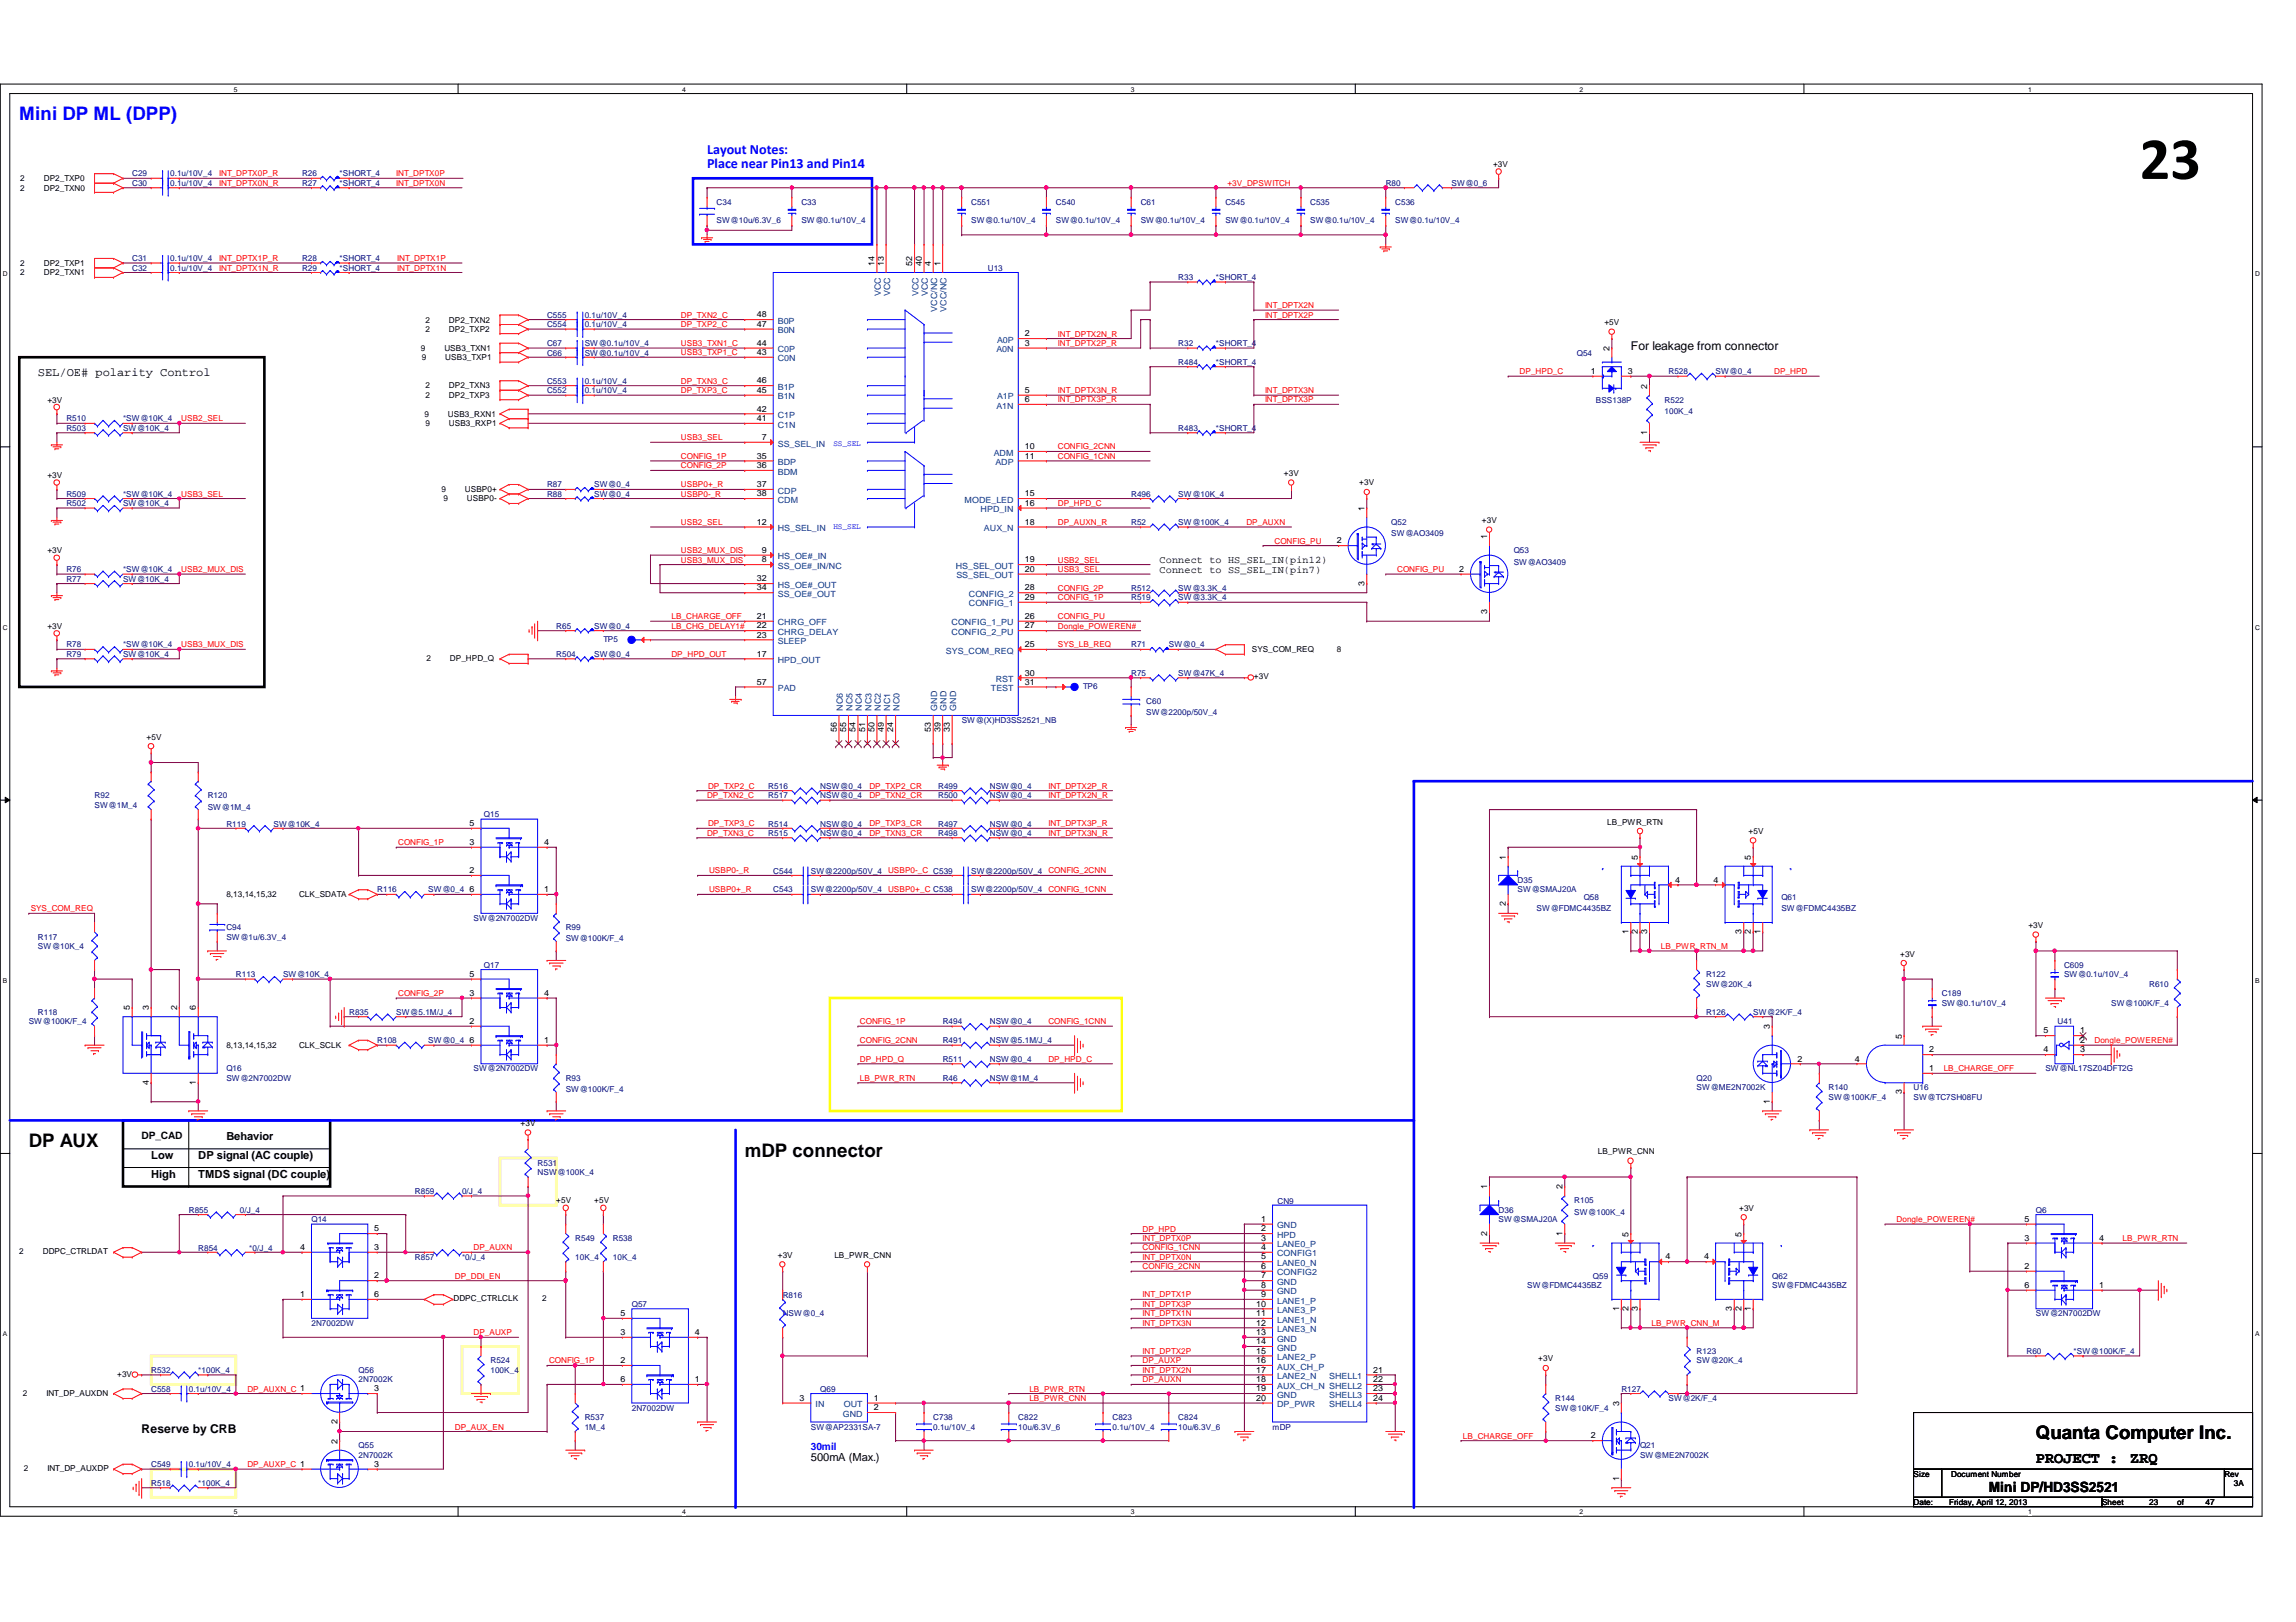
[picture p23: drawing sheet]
<svg xmlns="http://www.w3.org/2000/svg" width="297mm" height="210mm" viewBox="0 0 297 210" stroke-linecap="round" stroke-linejoin="round" font-family="sans-serif">
<defs><g id="words">
<text font-size="7.8" x="276.8" y="23.2">23</text>
<text font-size="2.4" fill="#00f" x="2.5" y="15.6">Mini DP ML (DPP)</text>
<g font-size="2.4">
<text x="3.7" y="148.5">DP AUX</text>
<text x="96.3" y="149.7">mDP connector</text>
<text x="263.4" y="186.3">Quanta Computer Inc.</text>
</g>
<g font-size="2">
<text x="263.4" y="189.4">PROJECT :</text>
<text x="275.6" y="189.4">ZRQ</text>
</g>
<g font-size="1.8" fill="#00f">
<text x="91.5" y="19.9">Layout Notes:</text>
<text x="91.5" y="21.8">Place near Pin13 and Pin14</text>
</g>
<text font-size="1.8" x="257.3" y="193">Mini DP/HD3SS2521</text>
<g font-size="1.6">
<text x="211" y="45.3">For leakage from connector</text>
<text x="4.9" y="48.7">SEL/OE# polarity Control</text>
<text x="18.3" y="185.5">Reserve by CRB</text>
</g>
<g font-size="1.4">
<text x="29.3" y="147.6">Behavior</text>
<text x="19.6" y="150">Low</text>
<text x="19.6" y="152.4">High</text>
<text x="25.7" y="150">DP signal (AC couple)</text>
<text x="25.7" y="152.4">TMDS signal (DC couple)</text>
<text x="104.9" y="189">500mA (Max.)</text>
</g>
<g font-size="1.3">
<text x="150" y="74.1">Connect to SS_SEL_IN(pin7)</text>
<text x="150" y="72.9">Connect to HS_SEL_IN(pin12)</text>
<text x="18.3" y="147.4">DP_CAD</text>
</g>
<text font-size="1.3" fill="#00f" x="104.9" y="187.7">30mil</text>
<g font-size="1.1">
<text x="2.6" y="23.5">2</text>
<text x="5.7" y="23.5">DP2_TXP0</text>
<text x="193.2" y="21.6">+3V</text>
<text x="2.6" y="24.7">2</text>
<text x="5.7" y="24.7">DP2_TXN0</text>
<text x="2.6" y="35.6">2</text>
<text x="2.6" y="34.4">2</text>
<text x="5.7" y="35.6">DP2_TXN1</text>
<text x="5.7" y="34.4">DP2_TXP1</text>
<text x="113.2" y="34.4" transform="rotate(-90 113.2 34.4)">14</text>
<text x="114.3" y="34.4" transform="rotate(-90 114.3 34.4)">13</text>
<text x="118" y="34.4" transform="rotate(-90 118 34.4)">52</text>
<text x="119.2" y="34.4" transform="rotate(-90 119.2 34.4)">40</text>
<text x="120.4" y="34.4" transform="rotate(-90 120.4 34.4)">4</text>
<text x="121.7" y="34.4" transform="rotate(-90 121.7 34.4)">1</text>
<text x="55" y="41.7">2</text>
<text x="58.1" y="41.7">DP2_TXN2</text>
<text x="97.9" y="41.1">48</text>
<text x="54.4" y="45.4">9</text>
<text x="54.6" y="46.6">9</text>
<text x="55" y="43">2</text>
<text x="57.5" y="45.4">USB3_TXN1</text>
<text x="57.6" y="46.6">USB3_TXP1</text>
<text x="58.1" y="43">DP2_TXP2</text>
<text x="97.9" y="45.9">43</text>
<text x="97.9" y="44.7">44</text>
<text x="97.9" y="42.3">47</text>
<text x="132.6" y="43.5">2</text>
<text x="132.6" y="44.7">3</text>
<text x="207.6" y="42.1">+5V</text>
<text x="208.2" y="45.4" transform="rotate(-90 208.2 45.4)">2</text>
<text x="6.1" y="52.1">+3V</text>
<text x="54.9" y="53.9">9</text>
<text x="55" y="51.5">2</text>
<text x="55" y="50.2">2</text>
<text x="58" y="53.9">USB3_RXN1</text>
<text x="58.1" y="51.5">DP2_TXP3</text>
<text x="58.1" y="50.2">DP2_TXN3</text>
<text x="97.9" y="53.3">42</text>
<text x="97.9" y="50.8">45</text>
<text x="97.9" y="49.6">46</text>
<text x="132.6" y="50.8">5</text>
<text x="132.6" y="52">6</text>
<text x="205.8" y="48.4">1</text>
<text x="210.6" y="48.4">3</text>
<text x="213.1" y="50.3" transform="rotate(-90 213.1 50.3)">2</text>
<text x="55" y="55.2">9</text>
<text x="58.1" y="55.2">USB3_RXP1</text>
<text x="97.9" y="59.4">35</text>
<text x="97.9" y="54.5">41</text>
<text x="98.5" y="56.9">7</text>
<text x="132.6" y="58.1">10</text>
<text x="132.6" y="59.4">11</text>
<text x="213.1" y="56.3" transform="rotate(-90 213.1 56.3)">1</text>
<text x="6.1" y="61.8">+3V</text>
<text x="57.1" y="63.7">9</text>
<text x="57.4" y="64.9">9</text>
<text x="60.2" y="63.7">USBP0+</text>
<text x="60.4" y="64.9">USBP0-</text>
<text x="97.9" y="60.6">36</text>
<text x="97.9" y="63">37</text>
<text x="97.9" y="64.2">38</text>
<text x="132.6" y="64.2">15</text>
<text x="132.6" y="65.4">16</text>
<text x="166.1" y="61.6">+3V</text>
<text x="175.8" y="62.8">+3V</text>
<text x="6.1" y="71.6">+3V</text>
<text x="97.9" y="67.9">12</text>
<text x="98.5" y="71.5">9</text>
<text x="132.6" y="67.9">18</text>
<text x="172.9" y="70.3">2</text>
<text x="176.5" y="66.1" transform="rotate(-90 176.5 66.1)">1</text>
<text x="191.7" y="67.7">+3V</text>
<text x="192.4" y="69.8" transform="rotate(-90 192.4 69.8)">1</text>
<text x="97.9" y="76.4">34</text>
<text x="97.9" y="75.2">32</text>
<text x="98.5" y="72.8">8</text>
<text x="132.6" y="72.8">19</text>
<text x="132.6" y="74">20</text>
<text x="132.6" y="76.4">28</text>
<text x="132.6" y="77.6">29</text>
<text x="176.5" y="75.8" transform="rotate(-90 176.5 75.8)">3</text>
<text x="188.8" y="74">2</text>
<text x="6.1" y="81.4">+3V</text>
<text x="97.9" y="80.1">21</text>
<text x="97.9" y="81.3">22</text>
<text x="97.9" y="82.5">23</text>
<text x="132.6" y="83.7">25</text>
<text x="132.6" y="80.1">26</text>
<text x="132.6" y="81.3">27</text>
<text x="192.4" y="79.4" transform="rotate(-90 192.4 79.4)">3</text>
<text x="55.2" y="85.5">2</text>
<text x="58.2" y="85.5">DP_HPD_Q</text>
<text x="97.9" y="85">17</text>
<text x="97.9" y="88.6">57</text>
<text x="132.6" y="87.4">30</text>
<text x="132.6" y="88.6">31</text>
<text x="162" y="84.4">SYS_COM_REQ</text>
<text x="162.2" y="87.9">+3V</text>
<text x="172.9" y="84.4">8</text>
<text x="19" y="95.8">+5V</text>
<text x="108.2" y="94.7" transform="rotate(-90 108.2 94.7)">56</text>
<text x="109.5" y="94.7" transform="rotate(-90 109.5 94.7)">55</text>
<text x="110.7" y="94.7" transform="rotate(-90 110.7 94.7)">54</text>
<text x="111.9" y="94.7" transform="rotate(-90 111.9 94.7)">51</text>
<text x="113.2" y="94.7" transform="rotate(-90 113.2 94.7)">50</text>
<text x="114.3" y="94.7" transform="rotate(-90 114.3 94.7)">49</text>
<text x="115.6" y="94.7" transform="rotate(-90 115.6 94.7)">24</text>
<text x="120.4" y="94.7" transform="rotate(-90 120.4 94.7)">53</text>
<text x="121.7" y="94.7" transform="rotate(-90 121.7 94.7)">39</text>
<text x="122.9" y="94.7" transform="rotate(-90 122.9 94.7)">33</text>
<text x="60.7" y="106.9">5</text>
<text x="207.9" y="106.7">LB_PWR_RTN</text>
<text x="226.2" y="107.9">+5V</text>
<text x="60.7" y="113">2</text>
<text x="60.7" y="109.3">3</text>
<text x="70.4" y="109.3">4</text>
<text x="194.8" y="111.3" transform="rotate(-90 194.8 111.3)">1</text>
<text x="211.9" y="111.3" transform="rotate(-90 211.9 111.3)">5</text>
<text x="226.5" y="111.3" transform="rotate(-90 226.5 111.3)">5</text>
<text x="29.3" y="116.1">8,13,14,15,32</text>
<text x="38.7" y="116.1">CLK_SDATA</text>
<text x="60.7" y="115.4">6</text>
<text x="70.4" y="115.4">1</text>
<text x="194.8" y="117.2" transform="rotate(-90 194.8 117.2)">2</text>
<text x="216.7" y="114.2">4</text>
<text x="221.7" y="114.2">4</text>
<text x="210.7" y="120.9" transform="rotate(-90 210.7 120.9)">1</text>
<text x="211.9" y="120.9" transform="rotate(-90 211.9 120.9)">2</text>
<text x="213.1" y="120.9" transform="rotate(-90 213.1 120.9)">3</text>
<text x="225.3" y="120.9" transform="rotate(-90 225.3 120.9)">3</text>
<text x="226.5" y="120.9" transform="rotate(-90 226.5 120.9)">2</text>
<text x="227.8" y="120.9" transform="rotate(-90 227.8 120.9)">1</text>
<text x="245.8" y="123.8">+3V</text>
<text x="262.4" y="120.1">+3V</text>
<text x="16.8" y="130.7" transform="rotate(-90 16.8 130.7)">5</text>
<text x="19.3" y="130.7" transform="rotate(-90 19.3 130.7)">3</text>
<text x="22.9" y="130.7" transform="rotate(-90 22.9 130.7)">2</text>
<text x="25.4" y="130.7" transform="rotate(-90 25.4 130.7)">6</text>
<text x="60.7" y="126.4">5</text>
<text x="60.7" y="128.9">3</text>
<text x="70.4" y="128.9">4</text>
<text x="29.3" y="135.6">8,13,14,15,32</text>
<text x="38.7" y="135.6">CLK_SCLK</text>
<text x="60.7" y="135">6</text>
<text x="60.7" y="132.5">2</text>
<text x="70.4" y="135">1</text>
<text x="229" y="133.2" transform="rotate(-90 229 133.2)">3</text>
<text x="232.5" y="137.4">2</text>
<text x="240" y="137.4">4</text>
<text x="246" y="134.4" transform="rotate(-90 246 134.4)">5</text>
<text x="249.6" y="136.2">2</text>
<text x="264.4" y="136.2">4</text>
<text x="264.4" y="133.7">5</text>
<text x="269.1" y="133.7">1</text>
<text x="269.1" y="135">2</text>
<text x="269.1" y="136.2">3</text>
<text x="19.3" y="140.4" transform="rotate(-90 19.3 140.4)">4</text>
<text x="25.4" y="140.4" transform="rotate(-90 25.4 140.4)">1</text>
<text x="229" y="142.8" transform="rotate(-90 229 142.8)">1</text>
<text x="246" y="141.6" transform="rotate(-90 246 141.6)">3</text>
<text x="249.6" y="138.6">1</text>
<text x="67.3" y="145.7">+3V</text>
<text x="206.7" y="149.4">LB_PWR_CNN</text>
<text x="72" y="155.7">+5V</text>
<text x="76.9" y="155.7">+5V</text>
<text x="192.4" y="153.9" transform="rotate(-90 192.4 153.9)">1</text>
<text x="202.1" y="153.9" transform="rotate(-90 202.1 153.9)">2</text>
<text x="38.8" y="161.8">4</text>
<text x="48.4" y="159.3">5</text>
<text x="48.4" y="161.8">3</text>
<text x="163.1" y="158.1">1</text>
<text x="163.1" y="160.6">3</text>
<text x="163.1" y="159.3">2</text>
<text x="163.1" y="161.8">4</text>
<text x="192.4" y="159.9" transform="rotate(-90 192.4 159.9)">2</text>
<text x="202.1" y="159.9" transform="rotate(-90 202.1 159.9)">1</text>
<text x="210.7" y="160" transform="rotate(-90 210.7 160)">5</text>
<text x="225" y="156.7">+3V</text>
<text x="225.3" y="160" transform="rotate(-90 225.3 160)">5</text>
<text x="261.9" y="158.1">5</text>
<text x="261.9" y="160.6">3</text>
<text x="271.6" y="160.6">4</text>
<text x="2.5" y="162.3">2</text>
<text x="5.5" y="162.3">DDPC_CTRLDAT</text>
<text x="38.8" y="167.9">1</text>
<text x="48.4" y="167.9">6</text>
<text x="48.4" y="165.4">2</text>
<text x="100.6" y="162.8">+3V</text>
<text x="107.9" y="162.8">LB_PWR_CNN</text>
<text x="163.1" y="163">5</text>
<text x="163.1" y="165.4">7</text>
<text x="163.1" y="167.9">9</text>
<text x="163.1" y="164.2">6</text>
<text x="163.1" y="166.7">8</text>
<text x="215.5" y="163">4</text>
<text x="220.5" y="163">4</text>
<text x="261.9" y="166.7">6</text>
<text x="261.9" y="164.2">2</text>
<text x="271.6" y="166.7">1</text>
<text x="58.7" y="168.4">DDPC_CTRLCLK</text>
<text x="70.1" y="168.4">2</text>
<text x="80.3" y="170.3">5</text>
<text x="80.3" y="172.8">3</text>
<text x="89.9" y="172.8">4</text>
<text x="162.5" y="170.3">11</text>
<text x="162.5" y="172.8">13</text>
<text x="162.5" y="169.1">10</text>
<text x="162.5" y="171.5">12</text>
<text x="162.5" y="173.9">14</text>
<text x="209.5" y="169.6" transform="rotate(-90 209.5 169.6)">1</text>
<text x="210.7" y="169.6" transform="rotate(-90 210.7 169.6)">2</text>
<text x="211.9" y="169.6" transform="rotate(-90 211.9 169.6)">3</text>
<text x="224.1" y="169.6" transform="rotate(-90 224.1 169.6)">3</text>
<text x="225.3" y="169.6" transform="rotate(-90 225.3 169.6)">2</text>
<text x="226.5" y="169.6" transform="rotate(-90 226.5 169.6)">1</text>
<text x="15.2" y="178.2">+3V</text>
<text x="80.3" y="178.9">6</text>
<text x="80.3" y="176.4">2</text>
<text x="89.9" y="178.9">1</text>
<text x="162.5" y="175.2">15</text>
<text x="162.5" y="177.6">17</text>
<text x="162.5" y="176.4">16</text>
<text x="162.5" y="178.9">18</text>
<text x="177.7" y="177.6">21</text>
<text x="177.7" y="178.9">22</text>
<text x="199" y="176.2">+3V</text>
<text x="3" y="180.6">2</text>
<text x="6" y="180.6">INT_DP_AUXDN</text>
<text x="43.6" y="184.3" transform="rotate(-90 43.6 184.3)">2</text>
<text x="48.4" y="180">3</text>
<text x="103.4" y="181.3">3</text>
<text x="113.1" y="181.3">1</text>
<text x="113.1" y="182.5">2</text>
<text x="162.5" y="180">19</text>
<text x="162.5" y="181.3">20</text>
<text x="177.7" y="180">23</text>
<text x="177.7" y="181.3">24</text>
<text x="209.5" y="181.9" transform="rotate(-90 209.5 181.9)">3</text>
<text x="3.1" y="190.4">2</text>
<text x="6.1" y="190.4">INT_DP_AUXDP</text>
<text x="43.6" y="186.8" transform="rotate(-90 43.6 186.8)">2</text>
<text x="48.4" y="189.8">3</text>
<text x="205.8" y="186.1">2</text>
<text x="209.5" y="191.6" transform="rotate(-90 209.5 191.6)">1</text>
<text x="247.6" y="191.1">Size</text>
<text x="252.4" y="191.1">Document Number</text>
<text x="287.8" y="191.1">Rev</text>
<text x="247.6" y="194.7">Date:</text>
<text x="252.2" y="194.7">Friday, April 12, 2013</text>
<text x="271.9" y="194.7">Sheet</text>
<text x="278" y="194.7">23</text>
<text x="281.7" y="194.7">of</text>
<text x="285.3" y="194.7">47</text>
<text x="289" y="192.3">3A</text>
</g>
<g font-size="1.1" fill="#000080">
<text x="17.1" y="22.8">C29</text>
<text x="22" y="22.8">0.1u/10V_4</text>
<text x="39.1" y="22.8">R26</text>
<text x="43.9" y="22.8">*SHORT_4</text>
<text x="17.1" y="24">C30</text>
<text x="22" y="24">0.1u/10V_4</text>
<text x="39.1" y="24">R27</text>
<text x="43.9" y="24">*SHORT_4</text>
<text x="92.7" y="26.5">C34</text>
<text x="92.7" y="28.9">SW@10u/6.3V_6</text>
<text x="103.7" y="26.5">C33</text>
<text x="103.7" y="28.9">SW@0.1u/10V_4</text>
<text x="125.6" y="26.5">C551</text>
<text x="125.6" y="28.9">SW@0.1u/10V_4</text>
<text x="136.6" y="26.5">C540</text>
<text x="136.6" y="28.9">SW@0.1u/10V_4</text>
<text x="147.6" y="26.5">C61</text>
<text x="147.6" y="28.9">SW@0.1u/10V_4</text>
<text x="158.5" y="26.5">C545</text>
<text x="158.5" y="28.9">SW@0.1u/10V_4</text>
<text x="169.5" y="26.5">C535</text>
<text x="169.5" y="28.9">SW@0.1u/10V_4</text>
<text x="179.3" y="24">R80</text>
<text x="180.5" y="26.5">C536</text>
<text x="180.5" y="28.9">SW@0.1u/10V_4</text>
<text x="187.8" y="24">SW@0_6</text>
<text x="17.1" y="35">C32</text>
<text x="17.1" y="33.8">C31</text>
<text x="22" y="35">0.1u/10V_4</text>
<text x="22" y="33.8">0.1u/10V_4</text>
<text x="39.1" y="35">R29</text>
<text x="39.1" y="33.8">R28</text>
<text x="43.9" y="35">*SHORT_4</text>
<text x="43.9" y="33.8">*SHORT_4</text>
<text x="127.8" y="35">U13</text>
<text x="70.8" y="41.1">C555</text>
<text x="75.6" y="41.1">0.1u/10V_4</text>
<text x="152.4" y="36.2">R33</text>
<text x="157.3" y="36.2">*SHORT_4</text>
<text x="70.8" y="44.8">C67</text>
<text x="70.8" y="42.3">C554</text>
<text x="70.8" y="46">C66</text>
<text x="75.6" y="42.3">0.1u/10V_4</text>
<text x="75.6" y="44.8">SW@0.1u/10V_4</text>
<text x="75.6" y="46">SW@0.1u/10V_4</text>
<text x="152.4" y="44.8">R32</text>
<text x="152.4" y="47.2">R484</text>
<text x="157.3" y="44.8">*SHORT_4</text>
<text x="157.3" y="47.2">*SHORT_4</text>
<text x="204" y="46">Q54</text>
<text x="70.8" y="50.9">C552</text>
<text x="70.8" y="49.7">C553</text>
<text x="75.6" y="50.9">0.1u/10V_4</text>
<text x="75.6" y="49.7">0.1u/10V_4</text>
<text x="206.5" y="52.1">BSS138P</text>
<text x="215.3" y="52.1">R522</text>
<text x="215.3" y="53.6">100K_4</text>
<text x="215.9" y="48.4">R528</text>
<text x="222" y="48.4">SW@0_4</text>
<text x="8.6" y="54.5">R510</text>
<text x="8.6" y="55.8">R503</text>
<text x="15.9" y="54.5">*SW@10K_4</text>
<text x="15.9" y="55.8">SW@10K_4</text>
<text x="152.4" y="55.8">R483</text>
<text x="157.3" y="55.8">*SHORT_4</text>
<text x="8.6" y="65.5">R502</text>
<text x="8.6" y="64.3">R509</text>
<text x="15.9" y="65.5">SW@10K_4</text>
<text x="15.9" y="64.3">*SW@10K_4</text>
<text x="70.8" y="63.1">R87</text>
<text x="70.8" y="64.3">R88</text>
<text x="76.9" y="63.1">SW@0_4</text>
<text x="76.9" y="64.3">SW@0_4</text>
<text x="146.3" y="64.3">R496</text>
<text x="152.4" y="64.3">SW@10K_4</text>
<text x="146.3" y="67.9">R52</text>
<text x="152.4" y="67.9">SW@100K_4</text>
<text x="180" y="67.9">Q52</text>
<text x="180" y="69.4">SW@AO3409</text>
<text x="195.8" y="71.6">Q53</text>
<text x="8.6" y="75.3">R77</text>
<text x="8.6" y="74">R76</text>
<text x="15.9" y="75.3">SW@10K_4</text>
<text x="15.9" y="74">*SW@10K_4</text>
<text x="146.3" y="76.5">R512</text>
<text x="146.3" y="77.7">R519</text>
<text x="152.4" y="76.5">SW@3.3K_4</text>
<text x="152.4" y="77.7">SW@3.3K_4</text>
<text x="195.8" y="73.1">SW@AO3409</text>
<text x="8.6" y="83.8">R78</text>
<text x="15.9" y="83.8">*SW@10K_4</text>
<text x="72" y="81.4">R65</text>
<text x="76.9" y="81.4">SW@0_4</text>
<text x="78.1" y="83.1">TP5</text>
<text x="146.3" y="83.8">R71</text>
<text x="151.2" y="83.8">SW@0_4</text>
<text x="8.6" y="85">R79</text>
<text x="15.9" y="85">SW@10K_4</text>
<text x="72" y="85">R504</text>
<text x="76.9" y="85">SW@0_4</text>
<text x="140.1" y="89.2">TP6</text>
<text x="146.3" y="87.5">R75</text>
<text x="152.4" y="87.5">SW@47K_4</text>
<text x="124.4" y="93.6">SW@(X)HD3SS2521_NB</text>
<text x="148.3" y="91.1">C60</text>
<text x="148.3" y="92.6">SW@2200p/50V_4</text>
<text x="12.2" y="103.3">R92</text>
<text x="12.2" y="104.5">SW@1M_4</text>
<text x="26.9" y="103.3">R120</text>
<text x="26.9" y="104.8">SW@1M_4</text>
<text x="29.3" y="107">R119</text>
<text x="35.4" y="107">SW@10K_4</text>
<text x="62.6" y="105.7">Q15</text>
<text x="99.4" y="103.3">R517</text>
<text x="99.4" y="107">R514</text>
<text x="99.4" y="102.1">R516</text>
<text x="106.1" y="103.3">NSW@0_4</text>
<text x="106.1" y="107">NSW@0_4</text>
<text x="106.1" y="102.1">NSW@0_4</text>
<text x="121.4" y="102.1">R499</text>
<text x="121.4" y="103.3">R500</text>
<text x="121.4" y="107">R497</text>
<text x="128.1" y="102.1">NSW@0_4</text>
<text x="128.1" y="103.3">NSW@0_4</text>
<text x="128.1" y="107">NSW@0_4</text>
<text x="99.4" y="108.2">R515</text>
<text x="100" y="113.1">C544</text>
<text x="104.9" y="113.1">SW@2200p/50V_4</text>
<text x="106.1" y="108.2">NSW@0_4</text>
<text x="121.4" y="108.2">R498</text>
<text x="125.6" y="113.1">SW@2200p/50V_4</text>
<text x="128.1" y="108.2">NSW@0_4</text>
<text x="48.8" y="115.5">R116</text>
<text x="55.4" y="115.5">SW@0_4</text>
<text x="61.3" y="119.2">SW@2N7002DW</text>
<text x="100" y="115.5">C543</text>
<text x="104.9" y="115.5">SW@2200p/50V_4</text>
<text x="125.6" y="115.5">SW@2200p/50V_4</text>
<text x="196.3" y="114.3">D35</text>
<text x="196.3" y="115.5">SW@SMAJ20A</text>
<text x="198.8" y="117.9">SW@FDMC4435BZ</text>
<text x="204.9" y="116.5">Q58</text>
<text x="230.5" y="116.5">Q61</text>
<text x="230.5" y="117.9">SW@FDMC4435BZ</text>
<text x="4.9" y="121.6">R117</text>
<text x="4.9" y="122.8">SW@10K_4</text>
<text x="29.3" y="120.4">C94</text>
<text x="29.3" y="121.6">SW@1u/6.3V_4</text>
<text x="62.6" y="125.3">Q17</text>
<text x="73.2" y="120.4">R99</text>
<text x="73.2" y="121.8">SW@100K/F_4</text>
<text x="267" y="125.3">C609</text>
<text x="4.9" y="131.4">R118</text>
<text x="30.5" y="126.4">R113</text>
<text x="36.6" y="126.4">SW@10K_4</text>
<text x="45.2" y="131.4">R835</text>
<text x="51.3" y="131.4">SW@5.1M/J_4</text>
<text x="220.7" y="131.4">R126</text>
<text x="220.7" y="126.4">R122</text>
<text x="220.7" y="127.7">SW@20K_4</text>
<text x="226.8" y="131.4">SW@2K/F_4</text>
<text x="251.2" y="128.9">C189</text>
<text x="251.2" y="130.1">SW@0.1u/10V_4</text>
<text x="267" y="126.4">SW@0.1u/10V_4</text>
<text x="273.1" y="130.1">SW@100K/F_4</text>
<text x="278" y="127.7">R610</text>
<text x="3.7" y="132.5">SW@100K/F_4</text>
<text x="48.8" y="135">R108</text>
<text x="55.4" y="135">SW@0_4</text>
<text x="122" y="137.5">R511</text>
<text x="122" y="135">R491</text>
<text x="122" y="132.5">R494</text>
<text x="128.1" y="137.5">NSW@0_4</text>
<text x="128.1" y="135">NSW@5.1M/J_4</text>
<text x="128.1" y="132.5">NSW@0_4</text>
<text x="266.2" y="132.5">U41</text>
<text x="29.3" y="138.6">Q16</text>
<text x="29.3" y="139.9">SW@2N7002DW</text>
<text x="61.3" y="138.6">SW@2N7002DW</text>
<text x="73.2" y="139.9">R93</text>
<text x="73.2" y="141.4">SW@100K/F_4</text>
<text x="122" y="139.9">R46</text>
<text x="128.1" y="139.9">NSW@1M_4</text>
<text x="219.5" y="139.9">Q20</text>
<text x="219.5" y="141.1">SW@ME2N7002K</text>
<text x="236.6" y="141.1">R140</text>
<text x="236.6" y="142.3">SW@100K/F_4</text>
<text x="247.6" y="141.1">U16</text>
<text x="247.6" y="142.3">SW@TC7SH08FU</text>
<text x="264.6" y="138.6">SW@NL17SZ04DFT2G</text>
<text x="53.7" y="154.5">R859</text>
<text x="59.8" y="154.5">0/J_4</text>
<text x="69.6" y="150.8">R531</text>
<text x="69.6" y="152.1">NSW@100K_4</text>
<text x="165.3" y="155.8">CN9</text>
<text x="203.7" y="155.7">R105</text>
<text x="24.4" y="156.9">R855</text>
<text x="25.7" y="161.8">R854</text>
<text x="31" y="156.9">0/J_4</text>
<text x="32.3" y="161.8">*0/J_4</text>
<text x="40.3" y="158.2">Q14</text>
<text x="74.4" y="160.6">R549</text>
<text x="79.3" y="160.6">R538</text>
<text x="193.9" y="156.9">D36</text>
<text x="193.9" y="158.2">SW@SMAJ20A</text>
<text x="203.7" y="157.2">SW@100K_4</text>
<text x="263.4" y="156.9">Q6</text>
<text x="53.7" y="163">R857</text>
<text x="59.8" y="163">*0/J_4</text>
<text x="74.4" y="163">10K_4</text>
<text x="79.3" y="163">10K_4</text>
<text x="101.3" y="167.9">R816</text>
<text x="197.6" y="166.7">SW@FDMC4435BZ</text>
<text x="206.1" y="165.5">Q59</text>
<text x="229.3" y="165.5">Q62</text>
<text x="229.3" y="166.7">SW@FDMC4435BZ</text>
<text x="40.3" y="171.6">2N7002DW</text>
<text x="81.7" y="169.1">Q57</text>
<text x="101.3" y="170.3">NSW@0_4</text>
<text x="263.4" y="170.3">SW@2N7002DW</text>
<text x="19.6" y="177.7">R532</text>
<text x="25.7" y="177.7">*100K_4</text>
<text x="46.4" y="177.7">Q56</text>
<text x="46.4" y="178.9">2N7002K</text>
<text x="63.5" y="176.4">R524</text>
<text x="63.5" y="177.7">100K_4</text>
<text x="219.5" y="175.2">R123</text>
<text x="219.5" y="176.4">SW@20K_4</text>
<text x="262.2" y="175.2">R60</text>
<text x="268.3" y="175.2">*SW@100K/F_4</text>
<text x="19.6" y="180.1">C558</text>
<text x="24.4" y="180.1">0.1u/10V_4</text>
<text x="75.6" y="183.8">R537</text>
<text x="75.6" y="185">1M_4</text>
<text x="81.7" y="182.5">2N7002DW</text>
<text x="104.9" y="185">SW@AP2331SA-7</text>
<text x="106.1" y="180.1">Q69</text>
<text x="120.7" y="183.8">C738</text>
<text x="120.7" y="185">0.1u/10V_4</text>
<text x="131.7" y="183.8">C822</text>
<text x="131.7" y="185">10u/6.3V_6</text>
<text x="143.9" y="183.8">C823</text>
<text x="143.9" y="185">0.1u/10V_4</text>
<text x="152.4" y="183.8">C824</text>
<text x="152.4" y="185">10u/6.3V_6</text>
<text x="164.6" y="185">mDP</text>
<text x="201.2" y="181.3">R144</text>
<text x="201.2" y="182.5">SW@10K/F_4</text>
<text x="209.8" y="180.1">R127</text>
<text x="215.9" y="181.3">SW@2K/F_4</text>
<text x="19.6" y="189.9">C549</text>
<text x="24.4" y="189.9">0.1u/10V_4</text>
<text x="46.4" y="187.4">Q55</text>
<text x="46.4" y="188.6">2N7002K</text>
<text x="212.2" y="187.4">Q21</text>
<text x="212.2" y="188.6">SW@ME2N7002K</text>
<text x="19.6" y="192.3">R518</text>
<text x="25.7" y="192.3">*100K_4</text>
</g>
<g font-size="1.1" fill="#f00">
<text x="28.4" y="22.8">INT_DPTX0P_R</text>
<text x="51.3" y="22.8">INT_DPTX0P</text>
<text x="28.4" y="24">INT_DPTX0N_R</text>
<text x="51.3" y="24">INT_DPTX0N</text>
<text x="158.8" y="24">+3V_DPSWITCH</text>
<text x="28.4" y="33.8">INT_DPTX1P_R</text>
<text x="28.4" y="35">INT_DPTX1N_R</text>
<text x="51.4" y="35">INT_DPTX1N</text>
<text x="51.4" y="33.8">INT_DPTX1P</text>
<text x="88.1" y="41.1">DP_TXN2_C</text>
<text x="163.7" y="39.9">INT_DPTX2N</text>
<text x="163.7" y="41.1">INT_DPTX2P</text>
<text x="88.1" y="42.3">DP_TXP2_C</text>
<text x="88.1" y="44.8">USB3_TXN1_C</text>
<text x="88.1" y="46">USB3_TXP1_C</text>
<text x="136.9" y="43.6">INT_DPTX2N_R</text>
<text x="136.9" y="44.8">INT_DPTX2P_R</text>
<text x="88.1" y="49.7">DP_TXN3_C</text>
<text x="88.1" y="50.9">DP_TXP3_C</text>
<text x="136.9" y="50.9">INT_DPTX3N_R</text>
<text x="136.9" y="52.1">INT_DPTX3P_R</text>
<text x="163.7" y="52.1">INT_DPTX3P</text>
<text x="163.7" y="50.9">INT_DPTX3N</text>
<text x="196.6" y="48.4">DP_HPD_C</text>
<text x="229.5" y="48.4">DP_HPD</text>
<text x="23.4" y="54.5">USB2_SEL</text>
<text x="88.1" y="57">USB3_SEL</text>
<text x="88.1" y="59.4">CONFIG_1P</text>
<text x="136.9" y="59.4">CONFIG_1CNN</text>
<text x="136.9" y="58.2">CONFIG_2CNN</text>
<text x="23.4" y="64.3">USB3_SEL</text>
<text x="88.1" y="63.1">USBP0+_R</text>
<text x="88.1" y="64.3">USBP0-_R</text>
<text x="88.1" y="60.6">CONFIG_2P</text>
<text x="136.9" y="65.5">DP_HPD_C</text>
<text x="88.1" y="67.9">USB2_SEL</text>
<text x="88.1" y="71.6">USB2_MUX_DIS</text>
<text x="136.9" y="67.9">DP_AUXN_R</text>
<text x="161.2" y="67.9">DP_AUXN</text>
<text x="164.9" y="70.4">CONFIG_PU</text>
<text x="23.4" y="74">USB2_MUX_DIS</text>
<text x="88.1" y="72.8">USB3_MUX_DIS</text>
<text x="136.9" y="72.8">USB2_SEL</text>
<text x="136.9" y="74">USB3_SEL</text>
<text x="136.9" y="77.7">CONFIG_1P</text>
<text x="136.9" y="76.5">CONFIG_2P</text>
<text x="180.8" y="74">CONFIG_PU</text>
<text x="23.4" y="83.8">USB3_MUX_DIS</text>
<text x="86.9" y="81.4">LB_CHG_DELAY1#</text>
<text x="86.9" y="80.1">LB_CHARGE_OFF</text>
<text x="136.9" y="80.1">CONFIG_PU</text>
<text x="136.9" y="81.4">Dongle_POWEREN#</text>
<text x="136.9" y="83.8">SYS_LB_REQ</text>
<text x="86.9" y="85">DP_HPD_OUT</text>
<text x="91.5" y="103.3">DP_TXN2_C</text>
<text x="91.6" y="102.1">DP_TXP2_C</text>
<text x="91.6" y="106.9">DP_TXP3_C</text>
<text x="112.5" y="103.3">DP_TXN2_CR</text>
<text x="112.5" y="102.1">DP_TXP2_CR</text>
<text x="112.5" y="106.9">DP_TXP3_CR</text>
<text x="135.6" y="103.3">INT_DPTX2N_R</text>
<text x="135.6" y="102.1">INT_DPTX2P_R</text>
<text x="135.6" y="106.9">INT_DPTX3P_R</text>
<text x="51.5" y="109.4">CONFIG_1P</text>
<text x="91.5" y="108.2">DP_TXN3_C</text>
<text x="91.7" y="113">USBP0-_R</text>
<text x="112.5" y="108.2">DP_TXN3_CR</text>
<text x="114.9" y="113">USBP0-_C C539</text>
<text x="135.6" y="108.2">INT_DPTX3N_R</text>
<text x="135.6" y="113">CONFIG_2CNN</text>
<text x="4" y="117.9">SYS_COM_REQ</text>
<text x="91.7" y="115.5">USBP0+_R</text>
<text x="114.9" y="115.5">USBP0+_C C538</text>
<text x="135.6" y="115.5">CONFIG_1CNN</text>
<text x="214.9" y="122.8">LB_PWR_RTN_M</text>
<text x="51.5" y="128.9">CONFIG_2P</text>
<text x="111.2" y="132.5">CONFIG_1P</text>
<text x="111.2" y="137.4">DP_HPD_Q</text>
<text x="111.2" y="135">CONFIG_2CNN</text>
<text x="135.6" y="132.5">CONFIG_1CNN</text>
<text x="135.6" y="137.4">DP_HPD_C</text>
<text x="271" y="135">Dongle_POWEREN#</text>
<text x="111.2" y="139.9">LB_PWR_RTN</text>
<text x="251.5" y="138.6">LB_CHARGE_OFF</text>
<text x="61.3" y="161.8">DP_AUXN</text>
<text x="147.8" y="160.6">INT_DPTX0P</text>
<text x="147.8" y="159.4">DP_HPD</text>
<text x="147.8" y="161.8">CONFIG_1CNN</text>
<text x="245.4" y="158.2">Dongle_POWEREN#</text>
<text x="274.6" y="160.6">LB_PWR_RTN</text>
<text x="58.8" y="165.5">DP_DDI_EN</text>
<text x="147.8" y="163">INT_DPTX0N</text>
<text x="147.8" y="167.9">INT_DPTX1P</text>
<text x="147.8" y="164.3">CONFIG_2CNN</text>
<text x="61.3" y="172.8">DP_AUXP</text>
<text x="147.8" y="170.3">INT_DPTX1N</text>
<text x="147.8" y="171.6">INT_DPTX3N</text>
<text x="147.8" y="169.1">INT_DPTX3P</text>
<text x="213.7" y="171.6">LB_PWR_CNN_M</text>
<text x="71" y="176.4">CONFIG_1P</text>
<text x="147.8" y="176.4">DP_AUXP</text>
<text x="147.8" y="178.9">DP_AUXN</text>
<text x="147.8" y="177.7">INT_DPTX2N</text>
<text x="147.8" y="175.2">INT_DPTX2P</text>
<text x="32" y="180.1">DP_AUXN_C 1</text>
<text x="58.8" y="185">DP_AUX_EN</text>
<text x="133.2" y="181.3">LB_PWR_CNN</text>
<text x="133.2" y="180.1">LB_PWR_RTN</text>
<text x="32" y="189.9">DP_AUXP_C 1</text>
<text x="189.3" y="186.2">LB_CHARGE_OFF</text>
</g>
<g font-size="1.1" fill="#004080">
<text x="100.6" y="41.9">B0P</text>
<text x="114" y="38.3" transform="rotate(-90 114 38.3)">VCC</text>
<text x="115.1" y="38.3" transform="rotate(-90 115.1 38.3)">VCC</text>
<text x="118.8" y="38.3" transform="rotate(-90 118.8 38.3)">VCC</text>
<text x="120.1" y="38.3" transform="rotate(-90 120.1 38.3)">VCC</text>
<text x="121.2" y="40.3" transform="rotate(-90 121.2 40.3)">VCC/NC</text>
<text x="122.5" y="40.3" transform="rotate(-90 122.5 40.3)">VCC/NC</text>
<text x="100.6" y="46.8">C0N</text>
<text x="100.6" y="45.6">C0P</text>
<text x="100.6" y="43.1">B0N</text>
<text x="128.9" y="45.6">A0N</text>
<text x="129" y="44.4">A0P</text>
<text x="100.6" y="51.7">B1N</text>
<text x="100.6" y="50.5">B1P</text>
<text x="128.9" y="52.9">A1N</text>
<text x="129" y="51.7">A1P</text>
<text x="100.6" y="57.8">SS_SEL_IN</text>
<text x="100.6" y="55.3">C1N</text>
<text x="100.6" y="54.1">C1P</text>
<text x="128.6" y="59">ADM</text>
<text x="100.6" y="60.2">BDP</text>
<text x="100.6" y="61.4">BDM</text>
<text x="100.6" y="63.9">CDP</text>
<text x="100.6" y="65.1">CDM</text>
<text x="124.8" y="65.1">MODE_LED</text>
<text x="128.8" y="60.2">ADP</text>
<text x="100.6" y="68.7">HS_SEL_IN</text>
<text x="126.9" y="66.3">HPD_IN</text>
<text x="127.3" y="68.7">AUX_N</text>
<text x="100.6" y="72.4">HS_OE#_IN</text>
<text x="100.6" y="77.3">SS_OE#_OUT</text>
<text x="100.6" y="73.6">SS_OE#_IN/NC</text>
<text x="100.6" y="76.1">HS_OE#_OUT</text>
<text x="123.7" y="73.6">HS_SEL_OUT</text>
<text x="123.7" y="74.8">SS_SEL_OUT</text>
<text x="125.3" y="77.3">CONFIG_2</text>
<text x="100.6" y="80.9">CHRG_OFF</text>
<text x="100.6" y="82.2">CHRG_DELAY</text>
<text x="100.6" y="83.4">SLEEP</text>
<text x="123.1" y="80.9">CONFIG_1_PU</text>
<text x="123.1" y="82.2">CONFIG_2_PU</text>
<text x="125.3" y="78.5">CONFIG_1</text>
<text x="100.6" y="85.8">HPD_OUT</text>
<text x="100.6" y="89.5">PAD</text>
<text x="122.4" y="84.6">SYS_COM_REQ</text>
<text x="128.2" y="89.5">TEST</text>
<text x="128.8" y="88.3">RST</text>
<text x="109" y="92" transform="rotate(-90 109 92)">NC6</text>
<text x="110.3" y="92" transform="rotate(-90 110.3 92)">NC5</text>
<text x="111.5" y="92" transform="rotate(-90 111.5 92)">NC4</text>
<text x="112.7" y="92" transform="rotate(-90 112.7 92)">NC3</text>
<text x="114" y="92" transform="rotate(-90 114 92)">NC2</text>
<text x="115.1" y="92" transform="rotate(-90 115.1 92)">NC1</text>
<text x="116.4" y="92" transform="rotate(-90 116.4 92)">NC0</text>
<text x="121.2" y="92" transform="rotate(-90 121.2 92)">GND</text>
<text x="122.5" y="92" transform="rotate(-90 122.5 92)">GND</text>
<text x="123.7" y="92" transform="rotate(-90 123.7 92)">GND</text>
<text x="165.2" y="159">GND</text>
<text x="165.2" y="161.4">LANE0_P</text>
<text x="165.2" y="160.2">HPD</text>
<text x="165.2" y="163.8">LANE0_N</text>
<text x="165.2" y="166.3">GND</text>
<text x="165.2" y="162.6">CONFIG1</text>
<text x="165.2" y="165.1">CONFIG2</text>
<text x="165.2" y="167.5">GND</text>
<text x="165.2" y="168.7">LANE1_P</text>
<text x="165.2" y="171.2">LANE1_N</text>
<text x="165.2" y="173.6">GND</text>
<text x="165.2" y="169.9">LANE3_P</text>
<text x="165.2" y="172.4">LANE3_N</text>
<text x="165.2" y="176">LANE2_P</text>
<text x="165.2" y="178.5">LANE2_N</text>
<text x="165.2" y="174.8">GND</text>
<text x="165.2" y="177.2">AUX_CH_P</text>
<text x="165.2" y="179.7">AUX_CH_N SHELL2</text>
<text x="172" y="178.5">SHELL1</text>
<text x="105.5" y="182.1">IN</text>
<text x="109" y="183.3">GND</text>
<text x="109.2" y="182.1">OUT</text>
<text x="165.2" y="180.9">GND</text>
<text x="165.2" y="182.1">DP_PWR</text>
<text x="172" y="180.9">SHELL3</text>
<text x="172" y="182.1">SHELL4</text>
</g>
<g font-size="1.1" fill="#00f">
<text x="107.8" y="57.7">SS_SEL</text>
<text x="107.8" y="68.5">HS_SEL</text>
</g>
<g font-size=".9">
<text x="30.3" y="11.9">5</text>
<text x="88.3" y="11.9">4</text>
<text x="146.3" y="11.9">3</text>
<text x="204.3" y="11.9">2</text>
<text x="262.4" y="11.9">1</text>
<text x=".4" y="35.8">D</text>
<text x="291.8" y="35.8">D</text>
<text x=".4" y="81.5">C</text>
<text x="291.8" y="81.5">C</text>
<text x=".4" y="127.2">B</text>
<text x="291.8" y="127.2">B</text>
<text x=".4" y="172.9">A</text>
<text x="291.8" y="172.9">A</text>
<text x="30.3" y="196">5</text>
<text x="88.3" y="196">4</text>
<text x="146.3" y="196">3</text>
<text x="204.3" y="196">2</text>
<text x="262.4" y="196">1</text>
</g>
</g></defs>
<path d="M0 10.9h292.6v185.3h-292.6zM1.3 12.1h290.1v182.9h-290.1z" fill="none" stroke="#000" stroke-width=".13"/>
<g fill="#fff">
<path d="M30.3 11h.4v1h-.4z"/>
<path d="M30.3 195.2h.4v.9h-.4z"/>
</g>
<path d="M59.3 10.9v1.2M59.3 195v1.2" fill="none" stroke="#000" stroke-width=".13"/>
<g fill="#fff">
<path d="M88.3 11h.4v1h-.4z"/>
<path d="M88.3 195.2h.4v.9h-.4z"/>
</g>
<path d="M117.3 10.9v1.2M117.3 195v1.2" fill="none" stroke="#000" stroke-width=".13"/>
<g fill="#fff">
<path d="M146.3 11h.5v1h-.5z"/>
<path d="M146.3 195.2h.5v.9h-.5z"/>
</g>
<path d="M175.3 10.9v1.2M175.3 195v1.2" fill="none" stroke="#000" stroke-width=".13"/>
<g fill="#fff">
<path d="M204.3 11h.5v1h-.5z"/>
<path d="M204.3 195.2h.5v.9h-.5z"/>
</g>
<path d="M233.4 10.9v1.2M233.4 195v1.2" fill="none" stroke="#000" stroke-width=".13"/>
<g fill="#fff">
<path d="M262.4 11h.4v1h-.4z"/>
<path d="M262.4 195.2h.4v.9h-.4z"/>
<path d="M.4 35h.6v.9h-.6z"/>
<path d="M291.8 35h.6v.9h-.6z"/>
<path d="M.4 80.7h.6v1h-.6z"/>
<path d="M291.8 80.7h.6v1h-.6z"/>
</g>
<path d="M0 57.8h1.3M291.4 57.8h1.2" fill="none" stroke="#000" stroke-width=".13"/>
<g fill="#fff">
<path d="M.4 126.4h.5v1h-.5z"/>
<path d="M291.8 126.4h.5v1h-.5z"/>
</g>
<path d="M0 103.5h1.3M.7 103.2l.6 .3-.6 .4zM291.4 103.5l.6-.3v.7zM291.4 103.5h1.2" fill="none" stroke="#000" stroke-width=".13"/>
<path d="M.7 103.2l.6 .3-.6 .4zM291.4 103.5l.6-.3v.7z" fill="#000"/>
<g fill="#fff">
<path d="M.4 172.1h.5v1h-.5z"/>
<path d="M291.8 172.1h.5v1h-.5z"/>
</g>
<path d="M0 149.3h1.3M15.9 148.7h26.8M15.9 151.1h26.8M24.4 153.5h.1M24.4 145v8.5M42.7 148.7h.1M42.7 151.1h.1M291.4 149.3h1.2" fill="none" stroke="#000" stroke-width=".13"/>
<path d="M89.7 23.1h23.1v8.5h-23.1zM1.3 145h181.6" fill="none" stroke="#00f" stroke-width=".34"/>
<path d="M15.9 145h26.8v8.5h-26.8z" fill="none" stroke="#000" stroke-width=".34"/>
<circle cx="182.9" cy="145" r=".17" fill="#00f"/>
<path d="M95.2 146.2v48.8" fill="none" stroke="#00f" stroke-width=".34"/>
<circle cx="95.2" cy="195" r=".17" fill="#00f"/>
<path d="M182.9 101.1v93.9" fill="none" stroke="#00f" stroke-width=".34"/>
<circle cx="182.9" cy="195" r=".17" fill="#00f"/>
<path d="M2.5 46.2h31.7v42.7h-31.7z" fill="none" stroke="#000" stroke-width=".34"/>
<path d="M182.9 101.1h108.5" fill="none" stroke="#00f" stroke-width=".34"/>
<circle cx="182.9" cy="101.1" r=".17" fill="#00f"/>
<path d="M107.4 129.2h37.7v14.6h-37.7z" fill="none" stroke="#ff0" stroke-width=".34"/>
<path d="M64.7 149.9h7.3v6.1h-7.3zM19.6 175.5h10.9v3.7h-10.9zM59.8 174.2h7.3v6.1h-7.3zM19.6 190.1h10.9v3.7h-10.9z" fill="none" stroke="#ffff80" stroke-width=".34"/>
<g fill="none" stroke="#800040" stroke-width=".13">
<path d="M135.4 68.2h.1M135.4 68.2h12.2M153.7 68.2h.1M153.7 68.2h13.4M78.1 85.3h18.2M96.3 85.3h.1M122 96.2h.1M122 96.2v1.8M90.2 103.5h.1M90.2 102.3h.1M90.2 108.4h.1M90.2 107.2h.1"/>
<path d="M90.2 103.5h11.1M90.2 102.3h11.1M90.2 107.2h11.1M90.2 108.4h11.1M107.4 103.5h.1M107.4 102.3h.1M107.4 107.2h.1M107.4 108.4h.1M107.4 103.5h15.8M107.4 102.3h15.8M107.4 107.2h15.8M107.4 108.4h15.8"/>
<path d="M129.3 103.5h.1M129.3 102.3h.1M129.3 107.2h.1M129.3 108.4h.1M129.3 103.5h14.6M129.3 102.3h14.6M129.3 107.2h14.6M129.3 108.4h14.6"/>
</g>
<path d="M121.8 97.9h.3l.1 .1-.1 .2-.2 .1-.1-.1z" fill-rule="evenodd" fill="#f0f"/>
<path d="M121.8 97.9h.3l.1 .1-.1 .2-.2 .1-.1-.1z" fill="none" stroke="#f0f" stroke-width=".13"/>
<g fill="none" stroke="#800040" stroke-width=".13">
<path d="M114.6 24.3h.1M114.6 24.3v7.3M120.7 24.3h.1M120.7 24.3h1.3M122 24.3h.1M122 24.3v7.3M120.7 96.2h.1M120.7 98h.1M120.7 96.2v1.8M122 98h.1M122 98v.7M123.2 96.2h.1"/>
<path d="M123.2 96.2v1.8h-2.5"/>
</g>
<path d="M114.5 24.1h.3v.2v.1l-.2 .1-.1-.1z" fill-rule="evenodd" fill="#f0f"/>
<path d="M114.5 24.1h.3v.2v.1l-.2 .1-.1-.1z" fill="none" stroke="#f0f" stroke-width=".13"/>
<path d="M91.5 29.8h.1M91.5 29.8h10.9M113.4 24.3h.1M113.4 24.3h1.2M135.4 30.4h.1M146.3 29.2h.1M146.3 29.2v1.2h-10.9" fill="none" stroke="#800040" stroke-width=".13"/>
<path d="M91.3 29.6h.3l.1 .2-.1 .1-.2 .1-.1-.1z" fill-rule="evenodd" fill="#f0f"/>
<path d="M91.3 29.6h.3l.1 .2-.1 .1-.2 .1-.1-.1z" fill="none" stroke="#f0f" stroke-width=".13"/>
<path d="M118.3 24.3h.1M118.3 24.3h1.2M120.7 24.3h.1M120.7 24.3v7.3M179.3 24.3h.1M179.3 24.3v1.2M187.8 24.3h.1M187.8 24.3h6.1" fill="none" stroke="#800040" stroke-width=".13"/>
<path d="M118.1 24.1h.4v.2v.1l-.2 .1-.2-.1z" fill-rule="evenodd" fill="#f0f"/>
<path d="M118.1 24.1h.4v.2v.1l-.2 .1-.2-.1z" fill="none" stroke="#f0f" stroke-width=".13"/>
<path d="M102.4 29.2h.1M102.4 29.2v.6M113.4 24.3h.1M113.4 24.3v7.3M135.4 29.2h.1M135.4 29.2v1.2M157.3 24.3h.1M157.3 24.3h11M179.3 30.4h.1M179.3 30.4v1.2" fill="none" stroke="#800040" stroke-width=".13"/>
<path d="M168.1 24.1h.3l.1 .2-.1 .1-.1 .1-.2-.1z" fill-rule="evenodd" fill="#f0f"/>
<path d="M168.1 24.1h.3l.1 .2-.1 .1-.1 .1-.2-.1z" fill="none" stroke="#f0f" stroke-width=".13"/>
<path d="M122 24.3h.1M122 24.3h2.4" fill="none" stroke="#800040" stroke-width=".13"/>
<path d="M121.8 24.1h.3l.1 .2-.1 .1-.2 .1-.1-.1z" fill-rule="evenodd" fill="#f0f"/>
<path d="M121.8 24.1h.3l.1 .2-.1 .1-.2 .1-.1-.1z" fill="none" stroke="#f0f" stroke-width=".13"/>
<path d="M124.4 24.3h.1M124.4 24.3h11" fill="none" stroke="#800040" stroke-width=".13"/>
<path d="M135.2 24.1h.3l.1 .2-.1 .1-.2 .1-.1-.1z" fill-rule="evenodd" fill="#f0f"/>
<path d="M135.2 24.1h.3l.1 .2-.1 .1-.2 .1-.1-.1z" fill="none" stroke="#f0f" stroke-width=".13"/>
<path d="M124.2 24.1h.3l.1 .2-.1 .1-.1 .1-.2-.1z" fill-rule="evenodd" fill="#f0f"/>
<path d="M124.2 24.1h.3l.1 .2-.1 .1-.1 .1-.2-.1z" fill="none" stroke="#f0f" stroke-width=".13"/>
<path d="M146.3 24.3h.1M146.3 24.3h11" fill="none" stroke="#800040" stroke-width=".13"/>
<path d="M157.2 24.1h.2l.1 .2-.1 .1-.1 .1-.1-.1z" fill-rule="evenodd" fill="#f0f"/>
<path d="M157.2 24.1h.2l.1 .2-.1 .1-.1 .1-.1-.1z" fill="none" stroke="#f0f" stroke-width=".13"/>
<path d="M146.1 24.1h.4l.1 .2-.1 .1-.2 .1-.2-.1z" fill-rule="evenodd" fill="#f0f"/>
<path d="M146.1 24.1h.4l.1 .2-.1 .1-.2 .1-.2-.1z" fill="none" stroke="#f0f" stroke-width=".13"/>
<path d="M91.5 24.3h.1M91.5 29.8h.1M91.5 24.3h10.9M91.5 29.8v.6M119.5 24.3h.1M119.5 24.3v7.3M119.5 24.3h1.2M168.3 29.2h.1M168.3 30.4h.1M168.3 29.2v1.2M168.3 30.4h11" fill="none" stroke="#800040" stroke-width=".13"/>
<path d="M120.6 24.1h.3v.2v.1l-.2 .1-.1-.1z" fill-rule="evenodd" fill="#f0f"/>
<path d="M120.6 24.1h.3v.2v.1l-.2 .1-.1-.1z" fill="none" stroke="#f0f" stroke-width=".13"/>
<path d="M119.4 24.1h.2l.1 .2-.1 .1-.1 .1-.1-.1z" fill-rule="evenodd" fill="#f0f"/>
<path d="M119.4 24.1h.2l.1 .2-.1 .1-.1 .1-.1-.1z" fill="none" stroke="#f0f" stroke-width=".13"/>
<path d="M91.5 29.2h.1M91.5 29.2v.6M118.3 24.3h.1M118.3 24.3v7.3M124.4 29.2h.1M124.4 29.2v1.2M146.3 30.4h.1M157.3 29.2h.1M157.3 29.2v1.2h-11" fill="none" stroke="#800040" stroke-width=".13"/>
<path d="M157.2 30.2h.2l.1 .2-.1 .1-.1 .1-.1-.1z" fill-rule="evenodd" fill="#f0f"/>
<path d="M157.2 30.2h.2l.1 .2-.1 .1-.1 .1-.1-.1z" fill="none" stroke="#f0f" stroke-width=".13"/>
<path d="M146.1 30.2h.4l.1 .2-.1 .1-.2 .1-.2-.1z" fill-rule="evenodd" fill="#f0f"/>
<path d="M146.1 30.2h.4l.1 .2-.1 .1-.2 .1-.2-.1z" fill="none" stroke="#f0f" stroke-width=".13"/>
<g fill="none" stroke="#800040" stroke-width=".13">
<path d="M91.5 24.3h.1M91.5 24.3v1.2M102.4 24.3h.1M102.4 24.3h11M102.4 24.3v1.2M114.6 24.3h.1M114.6 24.3h3.7M124.4 24.3h.1M124.4 24.3v1.2M135.4 24.3h.1M135.4 24.3h10.9M135.4 24.3v1.2"/>
<path d="M146.3 24.3h.1M146.3 24.3v1.2M157.3 24.3h.1M157.3 24.3v1.2M168.3 24.3h.1M168.3 24.3v1.2M193.9 23.1h.1M193.9 23.1v1.2"/>
</g>
<path d="M113.3 24.1h.2l.1 .2-.1 .1-.1 .1-.1-.1z" fill-rule="evenodd" fill="#f0f"/>
<path d="M113.3 24.1h.2l.1 .2-.1 .1-.1 .1-.1-.1z" fill="none" stroke="#f0f" stroke-width=".13"/>
<path d="M102.3 24.1h.3l.1 .2-.1 .1-.2 .1-.1-.1z" fill-rule="evenodd" fill="#f0f"/>
<path d="M102.3 24.1h.3l.1 .2-.1 .1-.2 .1-.1-.1z" fill="none" stroke="#f0f" stroke-width=".13"/>
<path d="M124.4 30.4h.1M124.4 30.4h11" fill="none" stroke="#800040" stroke-width=".13"/>
<path d="M135.2 30.2h.3l.1 .2-.1 .1-.2 .1-.1-.1z" fill-rule="evenodd" fill="#f0f"/>
<path d="M135.2 30.2h.3l.1 .2-.1 .1-.2 .1-.1-.1z" fill="none" stroke="#f0f" stroke-width=".13"/>
<path d="M157.3 30.4h.1M157.3 30.4h11" fill="none" stroke="#800040" stroke-width=".13"/>
<path d="M168.1 30.2h.3l.1 .2-.1 .1-.1 .1-.2-.1z" fill-rule="evenodd" fill="#f0f"/>
<path d="M168.1 30.2h.3l.1 .2-.1 .1-.1 .1-.2-.1z" fill="none" stroke="#f0f" stroke-width=".13"/>
<path d="M179.3 29.2h.1M179.3 29.2v1.2" fill="none" stroke="#800040" stroke-width=".13"/>
<path d="M179.1 30.2h.3l.1 .2-.1 .1-.2 .1-.1-.1z" fill-rule="evenodd" fill="#f0f"/>
<path d="M179.1 30.2h.3l.1 .2-.1 .1-.2 .1-.1-.1z" fill="none" stroke="#f0f" stroke-width=".13"/>
<g fill="none" stroke="#800040" stroke-width=".13">
<path d="M84.2 57.2h12.1M96.3 57.2h.1M135.4 59.6h.1M135.4 58.4h.1M135.4 59.6h13.4M135.4 58.4h13.4M68.3 64.5h.1M68.3 63.3h.1M68.3 64.5h4.9M68.3 63.3h4.9M78.1 64.5h18.2M78.1 63.3h18.2"/>
<path d="M84.2 71.8h.1M84.2 68.2h12.1M84.2 71.8h12.1M84.2 71.8v3.7h12.1M85.4 73.1h.1M85.4 73.1h10.9M85.4 73.1v3.6h10.9M96.3 63.3h.1M96.3 64.5h.1M96.3 68.2h.1M96.3 71.8h.1M96.3 75.5h.1"/>
<path d="M96.3 73.1h.1M96.3 76.7h.1M78.1 81.6h18.2M84.2 82.8h.1M84.2 82.8h12.1M84.2 80.4h12.1M95.2 88.9h.1M95.2 88.9h1.1M95.2 88.9v1.2M96.3 81.6h.1M96.3 80.4h.1M26.9 177.9h.1"/>
<path d="M26.9 177.9h3.6M30.5 177.9h.1M30.5 177.9v2.4M26.9 192.5h.1M26.9 192.5h3.6M30.5 180.3h.1M30.5 180.3h8.6"/>
</g>
<path d="M30.3 180.2h.4v.1v.2l-.2 .1-.2-.1z" fill-rule="evenodd" fill="#f0f"/>
<path d="M30.3 180.2h.4v.1v.2l-.2 .1-.2-.1z" fill="none" stroke="#f0f" stroke-width=".13"/>
<path d="M30.5 190.1h.1M30.5 190.1v2.4M30.5 190.1h8.6" fill="none" stroke="#800040" stroke-width=".13"/>
<path d="M30.3 189.9h.4v.2v.2h-.2h-.2z" fill-rule="evenodd" fill="#f0f"/>
<path d="M30.3 189.9h.4v.2v.2h-.2h-.2z" fill="none" stroke="#f0f" stroke-width=".13"/>
<path d="M50 165.7h23.2M73.2 165.7h.1" fill="none" stroke="#800040" stroke-width=".13"/>
<path d="M73 165.5h.3l.1 .2-.1 .2h-.2h-.1z" fill-rule="evenodd" fill="#f0f"/>
<path d="M73 165.5h.3l.1 .2-.1 .2h-.2h-.1z" fill="none" stroke="#f0f" stroke-width=".13"/>
<path d="M18.3 162.1h.1M18.3 162.1h4.9M48.8 168.1h.1M48.8 168.1h6.1" fill="none" stroke="#800040" stroke-width=".13"/>
<path d="M23 161.9h.3l.1 .2-.1 .1-.1 .1-.2-.1z" fill-rule="evenodd" fill="#f0f"/>
<path d="M23 161.9h.3l.1 .2-.1 .1-.1 .1-.2-.1z" fill="none" stroke="#f0f" stroke-width=".13"/>
<path d="M36.6 173.1h.1M36.6 173.1h20.8M48.8 162.1h3.7M52.5 162.1h.1" fill="none" stroke="#800040" stroke-width=".13"/>
<path d="M52.3 161.9h.3l.1 .2-.1 .1-.2 .1-.1-.1z" fill-rule="evenodd" fill="#f0f"/>
<path d="M52.3 161.9h.3l.1 .2-.1 .1-.2 .1-.1-.1z" fill="none" stroke="#f0f" stroke-width=".13"/>
<path d="M52.5 157.2h.1M52.5 157.2v4.9M57.4 173.1h.1M57.4 173.1v17" fill="none" stroke="#800040" stroke-width=".13"/>
<path d="M57.2 172.9h.3l.1 .1-.1 .2h-.2h-.1z" fill-rule="evenodd" fill="#f0f"/>
<path d="M57.2 172.9h.3l.1 .1-.1 .2h-.2h-.1z" fill="none" stroke="#f0f" stroke-width=".13"/>
<path d="M73.2 157.2h.1M73.2 157.2v1.2M62.2 174.2h.1M62.2 173.1v1.1M73.2 165.7h.1M73.2 165.7v7.4M18.3 180.3h.1M18.3 190.1h.1M18.3 190.1h3.7M18.3 180.3h3.7M48.8 190.1h.1M48.8 190.1h8.6" fill="none" stroke="#800040" stroke-width=".13"/>
<path d="M62 172.9h.4v.1v.2h-.2h-.2z" fill-rule="evenodd" fill="#f0f"/>
<path d="M62 172.9h.4v.1v.2h-.2h-.2z" fill="none" stroke="#f0f" stroke-width=".13"/>
<path d="M70.8 176.7h.1M70.8 176.7h3.6" fill="none" stroke="#800040" stroke-width=".13"/>
<path d="M74.2 176.5h.4v.2v.1l-.2 .1-.2-.1z" fill-rule="evenodd" fill="#f0f"/>
<path d="M74.2 176.5h.4v.2v.1l-.2 .1-.2-.1z" fill="none" stroke="#f0f" stroke-width=".13"/>
<g fill="none" stroke="#800040" stroke-width=".13">
<path d="M135.4 73.1h.1M135.4 74.3h.1M135.4 73.1h13.4M135.4 74.3h13.4M135.4 80.4h.1M135.4 81.6h.1M135.4 80.4h12.2M135.4 81.6h12.2M146.3 87.7h.1M146.3 87.7h1.3M153.7 87.7h.1M153.7 87.7h7.3"/>
<path d="M90.3 115.7h.1M90.3 113.3h.1M90.3 115.7h12.1M90.3 113.3h12.1M106.1 115.7h.1M106.1 113.3h.1M106.1 115.7h17.1M106.1 113.3h17.1M126.8 115.7h.1M126.8 113.3h.1M126.8 115.7h17.1M126.8 113.3h17.1"/>
<path d="M57.4 173.1h.1M57.4 173.1h9.7M61 162.1h.1M61 162.1h7.3M62.2 173.1h.1M73.2 164.5h.1M73.2 164.5v1.2M74.4 176.7h.1M74.4 176.7v3.6M74.4 176.7h6.1M48.8 182.8h.1M48.8 182.8h19.5"/>
<path d="M74.4 186.4h.1M74.4 186.4v1.3"/>
</g>
<path d="M146.1 87.5h.4l.1 .2-.1 .1-.2 .1-.2-.1z" fill-rule="evenodd" fill="#f0f"/>
<path d="M146.1 87.5h.4l.1 .2-.1 .1-.2 .1-.2-.1z" fill="none" stroke="#f0f" stroke-width=".13"/>
<path d="M135.4 88.9h.1M135.4 87.7h.1M135.4 88.9h1.2M135.4 87.7h10.9M146.3 92.6h.1M146.3 87.7h.1M146.3 87.7v1.2M146.3 92.6v1.2M200 186.4h.1M200 186.4h6.1" fill="none" stroke="#800040" stroke-width=".13"/>
<path d="M199.8 186.3h.3l.1 .1-.1 .2h-.1h-.2z" fill-rule="evenodd" fill="#f0f"/>
<path d="M199.8 186.3h.3l.1 .1-.1 .2h-.1h-.2z" fill="none" stroke="#f0f" stroke-width=".13"/>
<g fill="none" stroke="#800040" stroke-width=".13">
<path d="M135.4 77.9h.1M135.4 76.7h.1M135.4 77.9h12.2M135.4 76.7h12.2M153.7 76.7h.1M153.7 77.9h.1M153.7 77.9h23.1M163.4 70.6h.1M163.4 70.6h9.8M176.8 77.9h.1M176.8 75.5h.1M176.8 64.5h.1"/>
<path d="M176.8 75.5v1.2h-23.1M176.8 64.5v1.2M176.8 77.9v2.5M179.3 74.3h.1M179.3 74.3h9.7M192.7 79.2h.1M192.7 79.2v1.2h-15.9M176.8 80.4h.1M246.3 126.7h.1M246.3 126.7h3.7M246.3 126.7v7.3M250 131.6h.1"/>
<path d="M250 126.7h.1M250 126.7v1.2M250 131.6v1.2M235.4 145h.1M235.4 145v1.2M240.2 152.3h.1M240.2 152.3v28M200 177.9h.1M200 177.9v1.3M209.8 191.3h.1M209.8 180.3h.1M209.8 180.3v1.3"/>
<path d="M209.8 191.3v1.2"/>
</g>
<path d="M246.1 126.5h.4v.2v.1l-.2 .1-.2-.1z" fill-rule="evenodd" fill="#f0f"/>
<path d="M246.1 126.5h.4v.2v.1l-.2 .1-.2-.1z" fill="none" stroke="#f0f" stroke-width=".13"/>
<path d="M235.4 137.7h.1M235.4 137.7h4.8M250 136.5h.1M250 136.5h14.6M246.3 141.4h.1M246.3 141.4v4.8" fill="none" stroke="#800040" stroke-width=".13"/>
<path d="M235.2 137.5h.3v.2v.1l-.2 .1-.1-.1z" fill-rule="evenodd" fill="#f0f"/>
<path d="M235.2 137.5h.3v.2v.1l-.2 .1-.1-.1z" fill="none" stroke="#f0f" stroke-width=".13"/>
<g fill="none" stroke="#800040" stroke-width=".13">
<path d="M7.4 75.5h.1M7.4 73.1h.1M7.4 74.3h.1M7.4 73.1v1.2M7.4 75.5v1.2M7.4 75.5h3.6M7.4 74.3h3.6M17.1 75.5h.1M17.1 74.3h.1M17.1 74.3h14.6M23.2 74.3h.1M23.2 74.3v1.2h-6.1"/>
<path d="M192.7 104.8h.1M192.7 104.8v26.8M192.7 104.8h26.8M219.5 104.8h.1M219.5 104.8v9.7M232.9 137.7h.1M232.9 137.7h2.5M235.4 137.7h.1M235.4 137.7v1.2M250 138.9h.1M250 138.9h13.4M229.3 142.6h.1"/>
<path d="M229.3 142.6v1.2"/>
</g>
<path d="M23 74.1h.3l.1 .2-.1 .1-.1 .1-.2-.1z" fill-rule="evenodd" fill="#f0f"/>
<path d="M23 74.1h.3l.1 .2-.1 .1-.1 .1-.2-.1z" fill="none" stroke="#f0f" stroke-width=".13"/>
<path d="M7.4 85.3h.1M7.4 82.8h.1M7.4 84h.1M7.4 82.8v1.2M7.4 85.3v1.2M7.4 84h3.6M7.4 85.3h3.6M17.1 85.3h.1M17.1 84h.1M17.1 84h14.6M23.2 84h.1M23.2 84v1.3h-6.1" fill="none" stroke="#800040" stroke-width=".13"/>
<path d="M23 83.8h.3l.1 .2-.1 .2h-.1h-.2z" fill-rule="evenodd" fill="#f0f"/>
<path d="M23 83.8h.3l.1 .2-.1 .2h-.1h-.2z" fill="none" stroke="#f0f" stroke-width=".13"/>
<path d="M7.4 56h.1M7.4 53.6h.1M7.4 54.8h.1M7.4 53.6v1.2M7.4 56v1.2M7.4 56h3.6M7.4 54.8h3.6M17.1 56h.1M17.1 54.8h.1M17.1 54.8h14.6M23.2 54.8h.1M23.2 54.8v1.2h-6.1" fill="none" stroke="#800040" stroke-width=".13"/>
<path d="M23 54.6h.3l.1 .1-.1 .2-.1 .1-.2-.1z" fill-rule="evenodd" fill="#f0f"/>
<path d="M23 54.6h.3l.1 .1-.1 .2-.1 .1-.2-.1z" fill="none" stroke="#f0f" stroke-width=".13"/>
<path d="M7.4 65.7h.1M7.4 63.3h.1M7.4 64.5h.1M7.4 63.3v1.2M7.4 65.7v1.3M7.4 64.5h3.6M7.4 65.7h3.6M17.1 65.7h.1M17.1 64.5h.1M17.1 64.5h14.6M23.2 64.5h.1M23.2 64.5v1.2h-6.1" fill="none" stroke="#800040" stroke-width=".13"/>
<path d="M23 64.4h.3l.1 .1-.1 .2h-.1h-.2z" fill-rule="evenodd" fill="#f0f"/>
<path d="M23 64.4h.3l.1 .1-.1 .2h-.1h-.2z" fill="none" stroke="#f0f" stroke-width=".13"/>
<g fill="none" stroke="#800040" stroke-width=".13">
<path d="M84.2 59.6h12.1M96.3 59.6h.1M84.2 60.9h12.1M96.3 60.9h.1M135.4 64.5h.1M135.4 65.7h.1M135.4 64.5h12.2M135.4 65.7h13.4M153.7 64.5h.1M167.1 63.3h.1M167.1 63.3v1.2h-13.4M69.6 81.6h.1"/>
<path d="M69.6 81.6h3.6M135.4 84h.1M135.4 84h12.2M152.4 84h.1M152.4 84h4.9M202.4 152.3h.1M202.4 152.3h8.6M211 152.3h.1M211 152.3v7.3M225.6 158.4h.1M225.6 158.4v1.2M211 169.4h.1"/>
<path d="M211 169.4v2.4M212.2 169.4h.1M212.2 169.4v2.4M218.3 163.3h.1M218.3 163.3h2.4M224.4 169.4h.1M224.4 169.4v2.4"/>
</g>
<path d="M218.1 163.1h.3l.1 .1-.1 .2-.1 .1-.2-.1z" fill-rule="evenodd" fill="#f0f"/>
<path d="M218.1 163.1h.3l.1 .1-.1 .2-.1 .1-.2-.1z" fill="none" stroke="#f0f" stroke-width=".13"/>
<path d="M202.4 159.6h.1M202.4 152.3h.1M202.4 152.3v1.2M202.4 159.6v1.3M225.6 169.4h.1M225.6 169.4v2.4M226.8 169.4h.1M226.8 169.4v2.4" fill="none" stroke="#800040" stroke-width=".13"/>
<path d="M225.4 171.6h.3l.1 .2-.1 .2h-.2h-.1z" fill-rule="evenodd" fill="#f0f"/>
<path d="M225.4 171.6h.3l.1 .2-.1 .2h-.2h-.1z" fill="none" stroke="#f0f" stroke-width=".13"/>
<path d="M211 151.1h.1M211 151.1v1.2" fill="none" stroke="#800040" stroke-width=".13"/>
<path d="M210.8 152.1h.3l.1 .2-.1 .1-.2 .1-.1-.1z" fill-rule="evenodd" fill="#f0f"/>
<path d="M210.8 152.1h.3l.1 .2-.1 .1-.2 .1-.1-.1z" fill="none" stroke="#f0f" stroke-width=".13"/>
<path d="M209.8 171.8h.1M209.8 171.8h1.2M225.6 171.8h.1M225.6 171.8h1.2" fill="none" stroke="#800040" stroke-width=".13"/>
<path d="M210.8 171.6h.3l.1 .2-.1 .2h-.2h-.1z" fill-rule="evenodd" fill="#f0f"/>
<path d="M210.8 171.6h.3l.1 .2-.1 .2h-.2h-.1z" fill="none" stroke="#f0f" stroke-width=".13"/>
<path d="M211 171.8h.1M211 171.8h7.3M212.2 171.8h.1" fill="none" stroke="#800040" stroke-width=".13"/>
<path d="M212 171.6h.3l.1 .2-.1 .2h-.1h-.2z" fill-rule="evenodd" fill="#f0f"/>
<path d="M212 171.6h.3l.1 .2-.1 .2h-.1h-.2z" fill="none" stroke="#f0f" stroke-width=".13"/>
<path d="M209.8 169.4h.1M209.8 169.4v2.4M218.3 171.8h.1M218.3 171.8h6.1" fill="none" stroke="#800040" stroke-width=".13"/>
<path d="M224.2 171.6h.3l.1 .2-.1 .2h-.1h-.2z" fill-rule="evenodd" fill="#f0f"/>
<path d="M224.2 171.6h.3l.1 .2-.1 .2h-.1h-.2z" fill="none" stroke="#f0f" stroke-width=".13"/>
<path d="M218.1 171.6h.3l.1 .2-.1 .2h-.1h-.2z" fill-rule="evenodd" fill="#f0f"/>
<path d="M218.1 171.6h.3l.1 .2-.1 .2h-.1h-.2z" fill="none" stroke="#f0f" stroke-width=".13"/>
<path d="M218.3 152.3h.1M218.3 152.3v11h-2.4M218.3 152.3h21.9M215.9 163.3h.1M218.3 171.8h.1M218.3 171.8v1.3M218.3 180.3h.1M218.3 180.3h21.9" fill="none" stroke="#800040" stroke-width=".13"/>
<path d="M218.1 180.2h.3l.1 .1-.1 .2-.1 .1-.2-.1z" fill-rule="evenodd" fill="#f0f"/>
<path d="M218.1 180.2h.3l.1 .1-.1 .2-.1 .1-.2-.1z" fill="none" stroke="#f0f" stroke-width=".13"/>
<g fill="none" stroke="#800040" stroke-width=".13">
<path d="M217.1 114.5h.1M217.1 114.5h2.4M226.8 109.6h.1M226.8 109.6v1.3M211 123.1h.1M211 123.1h1.2M213.4 120.6h.1M213.4 120.6v2.5M225.6 120.6h.1M225.6 120.6v2.5M226.8 120.6h.1M226.8 120.6v2.5"/>
<path d="M218.3 179.2h.1M218.3 179.2v1.1M224.4 171.8h.1M224.4 171.8h1.2M189 186.4h.1M200 185.3h.1M200 185.3v1.1h-11"/>
</g>
<path d="M226.6 122.9h.4v.1v.2l-.2 .1-.2-.1z" fill-rule="evenodd" fill="#f0f"/>
<path d="M226.6 122.9h.4v.1v.2l-.2 .1-.2-.1z" fill="none" stroke="#f0f" stroke-width=".13"/>
<path d="M211 120.6h.1M211 120.6v2.5M212.2 120.6h.1M212.2 120.6v2.5" fill="none" stroke="#800040" stroke-width=".13"/>
<path d="M212 122.9h.3l.1 .1-.1 .2-.1 .1-.2-.1z" fill-rule="evenodd" fill="#f0f"/>
<path d="M212 122.9h.3l.1 .1-.1 .2-.1 .1-.2-.1z" fill="none" stroke="#f0f" stroke-width=".13"/>
<path d="M219.5 123.1h.1M219.5 123.1h6.1" fill="none" stroke="#800040" stroke-width=".13"/>
<path d="M225.4 122.9h.3l.1 .1-.1 .2-.2 .1-.1-.1z" fill-rule="evenodd" fill="#f0f"/>
<path d="M225.4 122.9h.3l.1 .1-.1 .2-.2 .1-.1-.1z" fill="none" stroke="#f0f" stroke-width=".13"/>
<path d="M219.3 122.9h.3l.1 .1-.1 .2-.1 .1-.2-.1z" fill-rule="evenodd" fill="#f0f"/>
<path d="M219.3 122.9h.3l.1 .1-.1 .2-.1 .1-.2-.1z" fill="none" stroke="#f0f" stroke-width=".13"/>
<path d="M212.2 123.1h.1M212.2 123.1h7.3M213.4 123.1h.1M219.5 123.1h.1M219.5 123.1v1.2M225.6 123.1h.1M226.8 123.1h.1M228 120.6h.1M228 120.6v2.5h-2.4" fill="none" stroke="#800040" stroke-width=".13"/>
<path d="M213.2 122.9h.3l.1 .1-.1 .2-.1 .1-.2-.1z" fill-rule="evenodd" fill="#f0f"/>
<path d="M213.2 122.9h.3l.1 .1-.1 .2-.1 .1-.2-.1z" fill="none" stroke="#f0f" stroke-width=".13"/>
<path d="M219.5 114.5h.1M219.5 114.5h2.5" fill="none" stroke="#800040" stroke-width=".13"/>
<path d="M219.3 114.3h.3l.1 .2-.1 .1-.1 .1-.2-.1z" fill-rule="evenodd" fill="#f0f"/>
<path d="M219.3 114.3h.3l.1 .2-.1 .1-.1 .1-.2-.1z" fill="none" stroke="#f0f" stroke-width=".13"/>
<g fill="none" stroke="#800040" stroke-width=".13">
<path d="M192.7 131.6h.1M219.5 130.4h.1M219.5 130.4v1.2h-26.8M243.9 158.4h.1M243.9 158.4h10.9M254.8 158.4h.1M254.8 158.4v6.1M259.8 175.5h.1M259.8 160.9h.1M259.8 160.9h2.4M259.8 175.5h3.6M269.5 175.5h.1"/>
<path d="M271.9 160.9h.1M271.9 160.9h11M276.8 167h.1M276.8 167v8.5h-7.3"/>
</g>
<path d="M276.6 166.8h.3l.1 .1-.1 .2h-.1h-.2z" fill-rule="evenodd" fill="#f0f"/>
<path d="M276.6 166.8h.3l.1 .1-.1 .2h-.1h-.2z" fill="none" stroke="#f0f" stroke-width=".13"/>
<path d="M254.8 158.4h.1M254.8 158.4h7.4M276.8 167h.1M276.8 167h2.4" fill="none" stroke="#800040" stroke-width=".13"/>
<path d="M254.7 158.2h.3l.1 .2-.1 .1-.2 .1-.1-.1z" fill-rule="evenodd" fill="#f0f"/>
<path d="M254.7 158.2h.3l.1 .2-.1 .1-.2 .1-.1-.1z" fill="none" stroke="#f0f" stroke-width=".13"/>
<path d="M259.8 167h.1M259.8 167v8.5" fill="none" stroke="#800040" stroke-width=".13"/>
<path d="M259.6 166.8h.2l.1 .1-.1 .2h-.1h-.1z" fill-rule="evenodd" fill="#f0f"/>
<path d="M259.6 166.8h.2l.1 .1-.1 .2h-.1h-.1z" fill="none" stroke="#f0f" stroke-width=".13"/>
<g fill="none" stroke="#800040" stroke-width=".13">
<path d="M111 132.8h.1M111 137.7h.1M111 135.3h.1M111 132.8h12.2M111 137.7h12.2M111 135.3h12.2M129.3 132.8h.1M129.3 137.7h.1M129.3 135.3h.1M129.3 132.8h14.6M129.3 137.7h14.6M129.3 135.3h9.7"/>
<path d="M263.4 121.8h.1M263.4 123.1h.1M263.4 121.8v12.2M111 140.1h.1M111 140.1h12.2M129.3 140.1h.1M129.3 140.1h9.7M259.8 167h.1M259.8 167h2.4M271.9 167h.1M271.9 167h4.9"/>
</g>
<path d="M263.2 122.9h.3l.1 .1-.1 .2-.1 .1-.2-.1z" fill-rule="evenodd" fill="#f0f"/>
<path d="M263.2 122.9h.3l.1 .1-.1 .2-.1 .1-.2-.1z" fill="none" stroke="#f0f" stroke-width=".13"/>
<path d="M263.4 134h.1M263.4 134h1.2M265.8 123.1h.1M265.8 123.1h15.9M269.5 135.3h.1M269.5 135.3h12.2" fill="none" stroke="#800040" stroke-width=".13"/>
<path d="M265.7 122.9h.2l.1 .1-.1 .2-.1 .1-.1-.1z" fill-rule="evenodd" fill="#f0f"/>
<path d="M265.7 122.9h.2l.1 .1-.1 .2-.1 .1-.1-.1z" fill="none" stroke="#f0f" stroke-width=".13"/>
<g fill="none" stroke="#800040" stroke-width=".13">
<path d="M15.9 23.1h.1M15.9 24.3h.1M15.9 35.3h.1M15.9 34h.1M15.9 35.3h3.7M15.9 34h3.7M15.9 23.1h3.7M15.9 24.3h3.7M23.2 34h.1M23.2 35.3h.1M23.2 23.1h.1M23.2 24.3h.1"/>
<path d="M23.2 35.3h17.1M23.2 34h17.1M23.2 23.1h17.1M23.2 24.3h17.1M45.2 35.3h.1M45.2 34h.1M45.2 24.3h.1M45.2 23.1h.1M45.2 35.3h14.6M45.2 34h14.6M45.2 23.1h14.7M45.2 24.3h14.6"/>
<path d="M269.5 136.5h.1M269.5 136.5h3.6M48.8 159.6h.1M48.8 159.6h1.2M50 159.6h.1M50 159.6v6.1M78.1 157.2h.1M78.1 157.2v1.2M78.1 164.5h.1M78.1 179.2h.1M78.1 164.5v6.1M78.1 179.2h2.4"/>
<path d="M90.3 173.1h.1M90.3 179.2h.1M90.3 173.1h1.2M90.3 179.2h1.2M91.5 179.2h.1M91.5 179.2v4.8"/>
</g>
<path d="M49.8 165.5h.4v.2v.2h-.2h-.2z" fill-rule="evenodd" fill="#f0f"/>
<path d="M49.8 165.5h.4v.2v.2h-.2h-.2z" fill="none" stroke="#f0f" stroke-width=".13"/>
<path d="M36.6 168.1h.1M36.6 168.1h2.5M36.6 168.1v5M48.8 165.7h.1M48.8 165.7h1.2M73.2 173.1h.1M73.2 173.1h7.3M78.1 170.6h.1M78.1 170.6h2.4M78.1 170.6v8.6" fill="none" stroke="#800040" stroke-width=".13"/>
<path d="M77.9 170.4h.3l.1 .2-.1 .1-.1 .1-.2-.1z" fill-rule="evenodd" fill="#f0f"/>
<path d="M77.9 170.4h.3l.1 .2-.1 .1-.1 .1-.2-.1z" fill="none" stroke="#f0f" stroke-width=".13"/>
<path d="M91.5 173.1h.1M91.5 173.1v6.1" fill="none" stroke="#800040" stroke-width=".13"/>
<path d="M91.3 179h.3l.1 .1-.1 .1-.2 .1-.1-.1z" fill-rule="evenodd" fill="#f0f"/>
<path d="M91.3 179h.3l.1 .1-.1 .1-.2 .1-.1-.1z" fill="none" stroke="#f0f" stroke-width=".13"/>
<g fill="none" stroke="#800040" stroke-width=".13">
<path d="M18.3 177.9h.1M18.3 177.9h2.5M254.8 164.5h.1M254.8 164.5h7.4M259.8 160.9h.1M259.8 160.9v6.1M18.3 192.5h.1M18.3 192.5h2.5M25.7 190.1h.1M25.7 180.3h.1M25.7 190.1h4.8M25.7 180.3h4.8"/>
<path d="M43.9 186.4h.1M43.9 185.3v1.1"/>
</g>
<path d="M43.7 185.1h.4l.1 .1-.1 .1-.2 .1-.2-.1z" fill-rule="evenodd" fill="#f0f"/>
<path d="M43.7 185.1h.4l.1 .1-.1 .1-.2 .1-.2-.1z" fill="none" stroke="#f0f" stroke-width=".13"/>
<path d="M70.8 179.2h.1M70.8 179.2h7.3M43.9 185.3h.1M43.9 185.3h26.9M43.9 184v1.3" fill="none" stroke="#800040" stroke-width=".13"/>
<path d="M77.9 179h.3l.1 .1-.1 .1-.1 .1-.2-.1z" fill-rule="evenodd" fill="#f0f"/>
<path d="M77.9 179h.3l.1 .1-.1 .1-.1 .1-.2-.1z" fill="none" stroke="#f0f" stroke-width=".13"/>
<path d="M19.6 98.7h.1M19.6 98.7h6.1M3.7 118.2h.1M3.7 118.2h8.5M12.2 118.2h.1M12.2 118.2v1.2M12.2 125.5h.1M12.2 125.5v1.2M23.2 125.5h.1M23.2 125.5v4.9M70.8 179.2v6.1M70.8 185.3h.1" fill="none" stroke="#800040" stroke-width=".13"/>
<path d="M19.4 98.5h.3l.1 .1-.1 .2-.2 .1-.1-.1z" fill-rule="evenodd" fill="#f0f"/>
<path d="M19.4 98.5h.3l.1 .1-.1 .2-.2 .1-.1-.1z" fill="none" stroke="#f0f" stroke-width=".13"/>
<path d="M19.6 98.7h.1M19.6 97.5v1.2M25.7 99.9h.1M25.7 98.7v1.2M19.6 125.5h.1M19.6 125.5v4.9" fill="none" stroke="#800040" stroke-width=".13"/>
<path d="M19.4 125.3h.3l.1 .2-.1 .1-.2 .1-.1-.1z" fill-rule="evenodd" fill="#f0f"/>
<path d="M19.4 125.3h.3l.1 .2-.1 .1-.2 .1-.1-.1z" fill="none" stroke="#f0f" stroke-width=".13"/>
<path d="M25.7 117h.1M25.7 107.2h.1M25.7 117v9.7M25.7 107.2h4.8M48.8 115.7h.1M48.8 115.7h1.2M72 135.3h.1M72 135.3v1.2" fill="none" stroke="#800040" stroke-width=".13"/>
<path d="M71.8 135.1h.3l.1 .1-.1 .2-.1 .1-.2-.1z" fill-rule="evenodd" fill="#f0f"/>
<path d="M71.8 135.1h.3l.1 .1-.1 .2-.1 .1-.2-.1z" fill="none" stroke="#f0f" stroke-width=".13"/>
<path d="M42.7 126.7h.1M42.7 126.7v6.1M70.8 129.2h.1M70.8 129.2h1.2M72 123.1h.1M72 123.1v1.2" fill="none" stroke="#800040" stroke-width=".13"/>
<path d="M42.5 126.5h.3l.1 .2-.1 .1-.1 .1-.2-.1z" fill-rule="evenodd" fill="#f0f"/>
<path d="M42.5 126.5h.3l.1 .2-.1 .1-.1 .1-.2-.1z" fill="none" stroke="#f0f" stroke-width=".13"/>
<g fill="none" stroke="#800040" stroke-width=".13">
<path d="M19.6 106h.1M19.6 106v19.5M46.4 107.2h.1M46.4 113.3h.1M46.4 107.2v6.1M46.4 107.2h14.6M46.4 113.3h14.6M51.3 109.6h.1M51.3 109.6h9.7M56.1 115.7h.1M56.1 115.7h4.9M70.8 109.6h.1"/>
<path d="M70.8 115.7h.1M70.8 109.6h1.2M72 109.6h.1M72 109.6v6.1h-1.2M12.2 134h.1M12.2 126.7h.1M12.2 126.7h4.9M12.2 134v1.3M17.1 126.7h.1M17.1 126.7v3.7M19.6 125.5h.1M19.6 125.5h3.6"/>
<path d="M25.7 126.7h.1M25.7 126.7h6M25.7 126.7v3.7M37.8 126.7h.1M37.8 126.7h23.2M42.7 126.7h.1M42.7 132.8h.1M42.7 132.8h18.3M56.1 135.3h.1M56.1 135.3h4.9M59.8 129.2h.1M59.8 129.2h1.2"/>
<path d="M70.8 135.3h.1M72 129.2h.1M72 129.2v6.1h-1.2"/>
</g>
<path d="M25.5 126.5h.3l.1 .2-.1 .1-.2 .1-.1-.1z" fill-rule="evenodd" fill="#f0f"/>
<path d="M25.5 126.5h.3l.1 .2-.1 .1-.2 .1-.1-.1z" fill="none" stroke="#f0f" stroke-width=".13"/>
<path d="M12.2 126.7h.1M12.2 126.7v1.2M48.8 135.3h.1M48.8 135.3h1.2" fill="none" stroke="#800040" stroke-width=".13"/>
<path d="M12 126.5h.4v.2v.1l-.2 .1-.2-.1z" fill-rule="evenodd" fill="#f0f"/>
<path d="M12 126.5h.4v.2v.1l-.2 .1-.2-.1z" fill="none" stroke="#f0f" stroke-width=".13"/>
<path d="M25.7 106h.1M25.7 106v1.2M36.6 107.2h.1M36.6 107.2h9.8" fill="none" stroke="#800040" stroke-width=".13"/>
<path d="M46.2 107h.3l.1 .2-.1 .1-.1 .1-.2-.1z" fill-rule="evenodd" fill="#f0f"/>
<path d="M46.2 107h.3l.1 .2-.1 .1-.1 .1-.2-.1z" fill="none" stroke="#f0f" stroke-width=".13"/>
<path d="M25.7 142.6h.1M25.7 142.6v1.2M72 142.6h.1M72 142.6v1.2" fill="none" stroke="#800040" stroke-width=".13"/>
<path d="M25.5 142.4h.3l.1 .1-.1 .2h-.2h-.1z" fill-rule="evenodd" fill="#f0f"/>
<path d="M25.5 142.4h.3l.1 .1-.1 .2h-.2h-.1z" fill="none" stroke="#f0f" stroke-width=".13"/>
<path d="M72 115.7h.1M72 115.7v1.3M19.6 140.1h.1M19.6 142.6h.1M19.6 140.1v2.5M25.7 140.1h.1M25.7 140.1v2.5h-6.1" fill="none" stroke="#800040" stroke-width=".13"/>
<path d="M71.8 115.5h.3l.1 .2-.1 .2-.1 .1-.2-.1z" fill-rule="evenodd" fill="#f0f"/>
<path d="M71.8 115.5h.3l.1 .2-.1 .2-.1 .1-.2-.1z" fill="none" stroke="#f0f" stroke-width=".13"/>
<path d="M25.7 117h.1M25.7 107.2h.1M25.7 117h2.4M25.7 107.2v9.8M28.1 117h.1M28.1 117v1.2" fill="none" stroke="#800040" stroke-width=".13"/>
<path d="M25.5 116.8h.3l.1 .1-.1 .2-.2 .1-.1-.1z" fill-rule="evenodd" fill="#f0f"/>
<path d="M25.5 116.8h.3l.1 .1-.1 .2-.2 .1-.1-.1z" fill="none" stroke="#f0f" stroke-width=".13"/>
<path d="M25.5 107h.3l.1 .2-.1 .1-.2 .1-.1-.1z" fill-rule="evenodd" fill="#f0f"/>
<path d="M25.5 107h.3l.1 .2-.1 .1-.2 .1-.1-.1z" fill="none" stroke="#f0f" stroke-width=".13"/>
<path d="M19.6 99.9h.1M19.6 98.7v1.2M28.1 121.8h.1M28.1 121.8v1.3M161 167h.1M161 167v6.1" fill="none" stroke="#800040" stroke-width=".13"/>
<path d="M160.8 166.8h.3l.1 .1-.1 .2h-.2h-.1z" fill-rule="evenodd" fill="#f0f"/>
<path d="M160.8 166.8h.3l.1 .1-.1 .2h-.2h-.1z" fill="none" stroke="#f0f" stroke-width=".13"/>
<path d="M161 165.7h.1M161 165.7v1.3M180.5 179.2h.1M180.5 179.2v1.1M178.1 181.6h.1M178.1 181.6h2.4" fill="none" stroke="#800040" stroke-width=".13"/>
<path d="M180.3 180.2h.3l.1 .1-.1 .2-.1 .1-.2-.1z" fill-rule="evenodd" fill="#f0f"/>
<path d="M180.3 180.2h.3l.1 .1-.1 .2-.1 .1-.2-.1z" fill="none" stroke="#f0f" stroke-width=".13"/>
<g fill="none" stroke="#800040" stroke-width=".13">
<path d="M146.3 160.9h.1M146.3 163.3h.1M146.3 176.7h.1M146.3 179.2h.1M146.3 170.6h.1M146.3 168.1h.1M146.3 171.8h.1M146.3 169.4h.1M146.3 179.2h17.1M146.3 160.9h17.1M146.3 163.3h17.1M146.3 176.7h17.1"/>
<path d="M146.3 170.6h17.1M146.3 168.1h17.1M146.3 171.8h17.1M146.3 169.4h17.1M178.1 179.2h.1M178.1 177.9h.1M178.1 179.2h2.4M178.1 177.9h2.4M180.5 180.3h.1M180.5 180.3v1.3"/>
</g>
<path d="M180.3 181.4h.3l.1 .1-.1 .2-.1 .1-.2-.1z" fill-rule="evenodd" fill="#f0f"/>
<path d="M180.3 181.4h.3l.1 .1-.1 .2-.1 .1-.2-.1z" fill="none" stroke="#f0f" stroke-width=".13"/>
<path d="M146.3 159.6h.1M146.3 159.6h17.1M146.3 177.9h.1M146.3 175.5h.1M146.3 177.9h17.1M146.3 175.5h17.1M180.5 177.9h.1M180.5 177.9v1.3M178.1 180.3h.1M178.1 180.3h2.4M180.5 181.6h.1M180.5 181.6v3.7" fill="none" stroke="#800040" stroke-width=".13"/>
<path d="M180.3 179h.3l.1 .1-.1 .1-.1 .1-.2-.1z" fill-rule="evenodd" fill="#f0f"/>
<path d="M180.3 179h.3l.1 .1-.1 .1-.1 .1-.2-.1z" fill="none" stroke="#f0f" stroke-width=".13"/>
<path d="M161 158.4h.1M161 158.4v7.3" fill="none" stroke="#800040" stroke-width=".13"/>
<path d="M160.8 165.5h.3l.1 .2-.1 .2h-.2h-.1z" fill-rule="evenodd" fill="#f0f"/>
<path d="M160.8 165.5h.3l.1 .2-.1 .2h-.2h-.1z" fill="none" stroke="#f0f" stroke-width=".13"/>
<path d="M161 158.4h.1M161 158.4h2.4M161 165.7h.1M161 167h.1M161 174.2h.1M161 173.1h.1M161 165.7h2.4M161 167h2.4M161 173.1v12.2M161 173.1h2.4" fill="none" stroke="#800040" stroke-width=".13"/>
<path d="M160.8 174.1h.3l.1 .1-.1 .2-.2 .1-.1-.1z" fill-rule="evenodd" fill="#f0f"/>
<path d="M160.8 174.1h.3l.1 .1-.1 .2-.2 .1-.1-.1z" fill="none" stroke="#f0f" stroke-width=".13"/>
<path d="M160.8 172.9h.3l.1 .1-.1 .2h-.2h-.1z" fill-rule="evenodd" fill="#f0f"/>
<path d="M160.8 172.9h.3l.1 .1-.1 .2h-.2h-.1z" fill="none" stroke="#f0f" stroke-width=".13"/>
<path d="M146.3 162.1h.1M146.3 162.1h17.1M161 174.2h.1M161 174.2h2.4M130.5 181.6h.1M130.5 181.6h32.9" fill="none" stroke="#800040" stroke-width=".13"/>
<path d="M130.3 181.4h.3l.1 .1-.1 .2-.1 .1-.2-.1z" fill-rule="evenodd" fill="#f0f"/>
<path d="M130.3 181.4h.3l.1 .1-.1 .2-.1 .1-.2-.1z" fill="none" stroke="#f0f" stroke-width=".13"/>
<g fill="none" stroke="#800040" stroke-width=".13">
<path d="M195.1 48.7h.1M195.1 48.7h11M208.5 43.8h.1M208.5 43.8v1.2M211 48.7h.1M211 48.7h6.1M213.4 48.7h.1M213.4 56h.1M213.4 49.9h.1M213.4 48.7v1.2M213.4 56v1.2M223.2 48.7h.1"/>
<path d="M223.2 48.7h12.2M68.3 85.3h.1M68.3 85.3h4.9M146.3 164.5h.1M146.3 164.5h17.1M151.2 180.3h.1M151.2 180.3h12.2"/>
</g>
<path d="M213.2 48.5h.3l.1 .1-.1 .2-.1 .1-.2-.1z" fill-rule="evenodd" fill="#f0f"/>
<path d="M213.2 48.5h.3l.1 .1-.1 .2-.1 .1-.2-.1z" fill="none" stroke="#f0f" stroke-width=".13"/>
<path d="M192.7 159.6h.1M192.7 152.3h.1M192.7 152.3v1.2M192.7 159.6v1.3M192.7 152.3h9.7" fill="none" stroke="#800040" stroke-width=".13"/>
<path d="M202.2 152.1h.4v.2v.1l-.2 .1-.2-.1z" fill-rule="evenodd" fill="#f0f"/>
<path d="M202.2 152.1h.4v.2v.1l-.2 .1-.2-.1z" fill="none" stroke="#f0f" stroke-width=".13"/>
<path d="M195.1 117h.1M195.1 109.6h.1M195.1 117v1.2M195.1 109.6h17.1" fill="none" stroke="#800040" stroke-width=".13"/>
<path d="M212 109.4h.3l.1 .2-.1 .2-.1 .1-.2-.1z" fill-rule="evenodd" fill="#f0f"/>
<path d="M212 109.4h.3l.1 .2-.1 .2-.1 .1-.2-.1z" fill="none" stroke="#f0f" stroke-width=".13"/>
<path d="M195.1 109.6h.1M195.1 109.6v1.3M212.2 109.6h.1M212.2 108.4h.1M212.2 108.4v2.5M219.5 131.6h.1M219.5 131.6h2.5M209.8 180.3h.1M209.8 180.3h1.2" fill="none" stroke="#800040" stroke-width=".13"/>
<path d="M219.3 131.4h.3l.1 .2-.1 .1-.1 .1-.2-.1z" fill-rule="evenodd" fill="#f0f"/>
<path d="M219.3 131.4h.3l.1 .2-.1 .1-.1 .1-.2-.1z" fill="none" stroke="#f0f" stroke-width=".13"/>
<g fill="none" stroke="#800040" stroke-width=".13">
<path d="M148.8 36.5h.1M148.8 36.5v3.6h-2.5M148.8 36.5h4.9M158.5 36.5h.1M158.5 36.5h3.7M162.2 36.5h.1M162.2 36.5v3.6M168.3 24.3h.1M168.3 24.3h13.4M179.3 24.3h.1M68.3 49.9h.1M68.3 42.6h.1"/>
<path d="M68.3 41.4h.1M68.3 51.1h.1M68.3 46.2h.1M68.3 45h.1M68.3 49.9h4.9M68.3 42.6h4.9M68.3 41.4h4.9M68.3 51.1h4.9M68.3 46.2h4.9M68.3 45h4.9M68.3 53.6h28M68.3 54.8h28"/>
<path d="M76.9 49.9h19.4M76.9 42.6h19.4M76.9 41.4h19.4M76.9 51.1h19.4M76.9 46.2h19.4M76.9 45h19.4M96.3 42.6h.1M96.3 41.4h.1M96.3 49.9h.1M96.3 51.1h.1M96.3 45h.1M96.3 46.2h.1"/>
<path d="M96.3 53.6h.1M96.3 54.8h.1M135.4 43.8h.1M135.4 45h.1M135.4 51.1h.1M135.4 52.3h.1M135.4 52.3h13.4M146.3 40.1h.1M146.3 40.1v3.7h-10.9M147.6 41.4h.1M147.6 41.4h1.2M147.6 41.4v3.6h-12.2"/>
<path d="M148.8 41.4h.1M148.8 45h.1M148.8 52.3h.1M148.8 47.5h.1M148.8 56h.1M148.8 47.5v3.6h-13.4M148.8 45h4.9M148.8 41.4v3.6M148.8 52.3v3.7M148.8 47.5h4.9M148.8 56h4.9M158.5 45h.1"/>
<path d="M158.5 47.5h.1M158.5 56h.1M158.5 47.5h3.7M162.2 41.4h.1M162.2 52.3h.1M162.2 47.5h.1M162.2 40.1h.1M162.2 51.1h.1M162.2 41.4h11M162.2 51.1h11M162.2 41.4v3.6h-3.7M162.2 47.5v3.6"/>
<path d="M162.2 52.3v3.7h-3.7M162.2 40.1h11M162.2 52.3h11M228 131.6h.1M228 131.6h1.3M229.3 131.6h.1M229.3 131.6v1.2M246.3 125.5h.1M246.3 125.5v1.2M263.4 123.1h.1M263.4 123.1h2.4M265.8 123.1h.1"/>
<path d="M265.8 127.9h.1M265.8 123.1v1.2M265.8 127.9v1.3M281.7 131.6h.1M281.7 123.1h.1M281.7 123.1v2.4M281.7 131.6v3.7"/>
</g>
<path d="M179.1 24.1h.3l.1 .2-.1 .1-.2 .1-.1-.1z" fill-rule="evenodd" fill="#f0f"/>
<path d="M179.1 24.1h.3l.1 .2-.1 .1-.2 .1-.1-.1z" fill="none" stroke="#f0f" stroke-width=".13"/>
<path d="M44.5 131.6h.1M44.5 131.6h1.9M51.3 129.2h.1M51.3 129.2h8.5M52.5 131.6h.1M59.8 129.2h.1M59.8 129.2v2.4h-7.3" fill="none" stroke="#800040" stroke-width=".13"/>
<path d="M59.6 129h.3l.1 .1-.1 .2-.1 .1-.2-.1z" fill-rule="evenodd" fill="#f0f"/>
<path d="M59.6 129h.3l.1 .1-.1 .2-.1 .1-.2-.1z" fill="none" stroke="#f0f" stroke-width=".13"/>
<path d="M115.9 181.6h.1M115.9 182.8h.1M115.9 181.6h3.6M115.9 182.8v3.6M119.5 186.4h.1M119.5 186.4h11" fill="none" stroke="#800040" stroke-width=".13"/>
<path d="M130.3 186.3h.3l.1 .1-.1 .2h-.1h-.2z" fill-rule="evenodd" fill="#f0f"/>
<path d="M130.3 186.3h.3l.1 .1-.1 .2h-.1h-.2z" fill="none" stroke="#f0f" stroke-width=".13"/>
<path d="M119.4 186.3h.2l.1 .1-.1 .2h-.1h-.1z" fill-rule="evenodd" fill="#f0f"/>
<path d="M119.4 186.3h.2l.1 .1-.1 .2h-.1h-.1z" fill="none" stroke="#f0f" stroke-width=".13"/>
<path d="M119.5 181.6h.1M119.5 181.6h11" fill="none" stroke="#800040" stroke-width=".13"/>
<path d="M119.4 181.4h.2l.1 .1-.1 .2-.1 .1-.1-.1z" fill-rule="evenodd" fill="#f0f"/>
<path d="M119.4 181.4h.2l.1 .1-.1 .2-.1 .1-.1-.1z" fill="none" stroke="#f0f" stroke-width=".13"/>
<g fill="none" stroke="#800040" stroke-width=".13">
<path d="M101.3 164.5h.1M101.3 164.5v2.5M119.5 186.4h.1M119.5 181.6h.1M119.5 181.6v1.2M119.5 186.4v1.3M130.5 181.6h.1M130.5 186.4h.1M130.5 181.6v1.2M130.5 186.4h20.7M142.7 180.3h.1M142.7 186.4h.1"/>
<path d="M142.7 180.3v2.5"/>
</g>
<path d="M142.5 186.3h.3l.1 .1-.1 .2h-.1h-.2z" fill-rule="evenodd" fill="#f0f"/>
<path d="M142.5 186.3h.3l.1 .1-.1 .2h-.1h-.2z" fill="none" stroke="#f0f" stroke-width=".13"/>
<path d="M115.9 186.4h.1M115.9 186.4h3.6M142.7 180.3h.1M142.7 180.3h8.5M151.2 180.3h.1M151.2 180.3v2.5" fill="none" stroke="#800040" stroke-width=".13"/>
<path d="M151.1 180.2h.2l.1 .1-.1 .2-.1 .1-.1-.1z" fill-rule="evenodd" fill="#f0f"/>
<path d="M151.1 180.2h.2l.1 .1-.1 .2-.1 .1-.1-.1z" fill="none" stroke="#f0f" stroke-width=".13"/>
<path d="M142.5 180.2h.3l.1 .1-.1 .2-.1 .1-.2-.1z" fill-rule="evenodd" fill="#f0f"/>
<path d="M142.5 180.2h.3l.1 .1-.1 .2-.1 .1-.2-.1z" fill="none" stroke="#f0f" stroke-width=".13"/>
<path d="M101.3 175.5h.1M101.3 173.1h.1M101.3 175.5h10.9M101.3 173.1v8.5M112.2 175.5h.1M112.2 164.5v11M130.5 180.3h.1M130.5 180.3h12.2M217.1 180.3h.1M217.1 180.3h1.2" fill="none" stroke="#800040" stroke-width=".13"/>
<path d="M101.1 175.3h.3v.1v.2l-.2 .1-.1-.1z" fill-rule="evenodd" fill="#f0f"/>
<path d="M101.1 175.3h.3v.1v.2l-.2 .1-.1-.1z" fill="none" stroke="#f0f" stroke-width=".13"/>
<path d="M23.2 157.2h.1M23.2 157.2h2.5M23.2 157.2v4.9M31.7 157.2h20.8M52.5 157.2h.1M23.2 162.1h.1M23.2 162.1h3.7M33 162.1h.1M33 162.1h6.1M39.1 162.1h.1" fill="none" stroke="#800040" stroke-width=".13"/>
<path d="M36.4 161.9h.3l.1 .2-.1 .1-.1 .1-.2-.1z" fill-rule="evenodd" fill="#f0f"/>
<path d="M36.4 161.9h.3l.1 .2-.1 .1-.1 .1-.2-.1z" fill="none" stroke="#f0f" stroke-width=".13"/>
<path d="M36.6 154.8h18.3M54.9 154.8h.1M61 154.8h.1M68.3 153.5h.1M68.3 153.5v1.3h-7.3" fill="none" stroke="#800040" stroke-width=".13"/>
<path d="M68.1 154.6h.4v.1v.2h-.2h-.2z" fill-rule="evenodd" fill="#f0f"/>
<path d="M68.1 154.6h.4v.1v.2h-.2h-.2z" fill="none" stroke="#f0f" stroke-width=".13"/>
<path d="M68.3 162.1h.1M68.3 162.1v20.7" fill="none" stroke="#800040" stroke-width=".13"/>
<path d="M68.1 161.9h.4v.2v.1l-.2 .1-.2-.1z" fill-rule="evenodd" fill="#f0f"/>
<path d="M68.1 161.9h.4v.2v.1l-.2 .1-.2-.1z" fill="none" stroke="#f0f" stroke-width=".13"/>
<path d="M36.6 154.8h.1M36.6 154.8v7.3M68.3 154.8h.1M68.3 154.8v7.3M52.5 162.1h2.4M54.9 162.1h.1M48.8 180.3h.1M48.8 180.3v2.5" fill="none" stroke="#800040" stroke-width=".13"/>
<g fill="none" stroke="#f00" stroke-width=".13">
<path d="M12.2 24.9h.1M12.2 23.7h.1M12.2 22.5h.1M12.2 35.9h.1M12.2 34.7h.1M12.2 33.4h.1M12.2 24.9h2.5M12.2 22.5v2.4M12.2 33.4v2.5M12.2 23.7h2.5M12.2 22.5h2.5M12.2 35.9h2.5"/>
<path d="M12.2 34.7h2.5M12.2 33.4h2.5M14.7 24.9h.1M14.7 23.7h.1M14.7 22.5h.1M14.7 35.9h.1M14.7 34.7h.1M14.7 33.4h.1M14.7 23.7l1.2 .6M14.7 22.5l1.2 .6M14.7 34.7l1.2 .6M14.7 33.4l1.2 .6"/>
<path d="M15.9 24.3h.1M15.9 23.1h.1M15.9 35.3h.1M15.9 34h.1M15.9 24.3l-1.2 .6M15.9 23.1l-1.2 .6M15.9 35.3l-1.2 .6M15.9 34l-1.2 .7M90.8 30.8h.1M90.8 30.8h1.4M91 31h1M91.2 31.2h.1"/>
<path d="M91.2 31.2h.5M91.5 30.8h.1M91.5 30.4v.4M92 31h.1M178.6 32h.1M178.6 32h1.4M178.8 32.2h.9M179 32.5h.1M179 32.5h.5M179.3 32h.1M179.3 31.6v.4M179.7 32.2h.1"/>
<path d="M193.9 23.1h.1M193.9 22.6v.5M6.6 57.6h.1M6.6 57.6h1.5M6.9 57.8h1M7.1 58.1h.1M7.1 58.1h.5M7.4 57.6h.1M7.4 53.6h.1M7.4 53.1v.5M7.4 57.2v.4M7.9 57.8h.1"/>
<path d="M64.7 51.7h.1M64.7 50.5h.1M64.7 49.3h.1M64.7 43.2h.1M64.7 42h.1M64.7 40.8h.1M64.7 44.4h.1M64.7 45.6h.1M64.7 46.9h.1M64.7 54.8h.1M64.7 53.6h.1M64.7 51.7h2.4"/>
<path d="M64.7 40.8v2.4M64.7 44.4v2.5M64.7 49.3v2.4M64.7 50.5h2.4M64.7 49.3h2.4M64.7 43.2h2.4M64.7 42h2.4M64.7 40.8h2.4M64.7 44.4h2.4M64.7 45.6h2.4M64.7 46.9h2.4M64.7 54.8l1.2 .6"/>
<path d="M64.7 53.6l1.2 .6M65.9 54.2h.1M65.9 55.4h.1M65.9 53h.1M65.9 54.2h2.4M65.9 54.2l-1.2 .6M65.9 55.4h2.4M65.9 53h2.4M65.9 53l-1.2 .6M67.1 51.7h.1M67.1 50.5h.1M67.1 49.3h.1"/>
<path d="M67.1 43.2h.1M67.1 42h.1M67.1 40.8h.1M67.1 44.4h.1M67.1 45.6h.1M67.1 46.9h.1M67.1 50.5l1.2 .6M67.1 49.3l1.2 .6M67.1 42l1.2 .6M67.1 40.8l1.2 .6M67.1 44.4l1.2 .6M67.1 45.6l1.2 .6"/>
<path d="M68.3 51.1h.1M68.3 49.9h.1M68.3 42.6h.1M68.3 41.4h.1M68.3 45h.1M68.3 46.2h.1M68.3 55.4h.1M68.3 54.2h.1M68.3 53h.1M68.3 53v2.4M68.3 51.1l-1.2 .6M68.3 49.9l-1.2 .6"/>
<path d="M68.3 42.6l-1.2 .6M68.3 41.4l-1.2 .6M68.3 45l-1.2 .6M68.3 46.2l-1.2 .7M208.5 43.8h.1M208.5 43.3v.5M212.2 57.2h2.4M212.6 57.6h1.6M212.9 58h.1M212.9 58h1M213.3 58.3h.2M213.5 58.3h.1"/>
<path d="M214.2 57.6h.1M214.6 57.2h.1M6.6 77.1h.1M6.6 67.4h.1M6.6 77.1h1.5M6.6 67.4h1.5M6.9 77.3h1M6.9 67.6h1M7.1 77.6h.1M7.1 67.8h.1M7.1 77.6h.5M7.1 67.8h.5"/>
<path d="M7.4 77.1h.1M7.4 73.1h.1M7.4 67.4h.1M7.4 63.3h.1M7.4 62.8v.5M7.4 67v.4M7.4 72.6v.5M7.4 76.7v.4M7.9 77.3h.1M7.9 67.6h.1M64.7 64.5h.1M64.7 63.3h.1"/>
<path d="M64.7 64.5l1.2 .7M64.7 63.3l1.2 .6M65.9 63.9h.1M65.9 65.2h.1M65.9 62.7h.1M65.9 63.9h1.2M65.9 63.9l-1.2 .6M65.9 65.2h1.2M65.9 62.7h1.2M65.9 62.7l-1.2 .6M67.1 63.9h.1M67.1 65.2h.1"/>
<path d="M67.1 62.7h.1M67.1 63.9l1.2 .6M67.1 62.7l1.2 .6M68.3 64.5h.1M68.3 63.3h.1M68.3 64.5l-1.2 .7M68.3 63.3l-1.2 .6M167.1 63.3h.1M167.1 62.8v.5M176.8 64.5h.1M176.8 64.1v.4M192.7 69.4h.1"/>
<path d="M192.7 68.9v.5M6.6 86.8h.1M6.6 86.8h1.5M6.9 87.1h1M7.1 87.3h.1M7.1 87.3h.5M7.4 86.8h.1M7.4 82.8h.1M7.4 82.3v.5M7.4 86.5v.3M7.9 87.1h.1M19.6 97.5h.1"/>
<path d="M19.6 96.9v.6M64.7 85.3h.1M64.7 85.3l1.2 .6M65.9 84.7h.1M65.9 85.9h.1M65.9 84.7h2.4M65.9 84.7l-1.2 .6M65.9 85.9h2.4M68.3 84.7h.1M68.3 85.9h.1M68.3 84.7v1.2M68.4 81.7h.1"/>
<path d="M68.4 81.5v.2M68.8 81.1h.1M68.8 81.1v1M69.2 82.5h.1M69.2 80.7v1.8M69.6 82.8h.1M69.6 80.4v2.4M94.4 90.5h1.5M94.7 90.8h.1M94.7 90.8h.9M94.9 91h.5M95.2 90.5h.1"/>
<path d="M95.2 90.1v.4M95.4 91h.1M95.9 90.5h.1M121.2 99h1.5M121.5 99.3h.1M121.5 99.3h1M121.7 99.5h.5M122 99h.1M122 98.7v.3M122.2 99.5h.1M122.7 99h.1M145.6 94.1h.1"/>
<path d="M145.6 94.1h1.5M145.9 94.4h1M146.1 94.7h.1M146.1 94.7h.5M146.3 94.1h.1M146.3 93.8v.3M146.9 94.4h.1M157.3 84h.1M157.3 84l1.2 .7M158.5 83.4h.1M158.5 84.7h.1M158.5 83.4l-1.2 .6"/>
<path d="M158.5 83.4h2.5M158.5 84.7h2.5M161 83.4h.1M161 84.7h.1M161 87.7h.1M161 83.4v1.3M161 87.7h.5M45.2 115.7h.1M45.2 115.7l1.2 .6M46.4 115.1h.1M46.4 116.3h.1M46.4 115.1l-1.2 .6"/>
<path d="M46.4 115.1h1.2M46.4 116.3h1.2M47.6 115.1h.1M47.6 116.3h.1M47.6 115.1l1.2 .6M48.8 115.7h.1M48.8 115.7l-1.2 .6M193.9 118.2h2.4M194.3 118.5h1.7M194.6 118.9h.1M194.6 118.9h1M195 119.3h.2"/>
<path d="M195.2 119.3h.1M196 118.5h.1M196.3 118.2h.1M212.2 108.4h.1M212.2 107.9v.5M226.8 109.6h.1M226.8 109.1v.5M11 135.3h.1M11 135.3h2.5M11.4 135.6h.1M11.4 135.6h1.7M11.8 136h.9"/>
<path d="M12.1 136.4h.1M12.1 136.4h.3M12.7 136h.1M26.9 123.1h.1M26.9 123.1h2.4M27.2 123.4h.1M27.2 123.4h1.8M27.6 123.8h1M28 124.2h.1M28 124.2h.2M28.6 123.8h.1M43.4 131.7h.1"/>
<path d="M43.4 131.5v.2M43.8 131.1h.1M43.8 131.1v1M44.2 132.5h.1M44.2 130.7v1.8M44.5 132.8h.1M44.5 130.4v2.4M45.2 135.3h.1M45.2 135.3l1.2 .5M46.4 134.6h.1M46.4 135.8h.1M46.4 134.6l-1.2 .7"/>
<path d="M46.4 134.6h1.2M46.4 135.8h1.2M47.6 134.6h.1M47.6 135.8h.1M47.6 134.6l1.2 .7M48.8 135.3h.1M48.8 135.3l-1.2 .5M70.8 124.3h.1M70.8 124.3h2.4M71.1 124.6h.1M71.1 124.6h1.8M71.5 125h1"/>
<path d="M71.9 125.4h.1M71.9 125.4h.2M72.5 125h.1M123.2 137.7h.1M123.2 137.7h1.2M128.1 137.7h1.2M129.3 137.7h.1M139 136.5h.1M139 134v2.5M139 138.9v2.5M139.4 136.1h.1M139.4 134.4v1.7"/>
<path d="M139.4 139.3v1.7M139.8 139.6h.1M139.8 134.7h.1M139.8 134.7v1M139.8 139.6v1M140.1 135.4h.1M140.1 135.1v.3M140.1 140v.3M246.3 125.5h.1M246.3 125v.5M248.7 132.8h.1M248.7 132.8h2.5"/>
<path d="M249.1 133.2h.1M249.1 133.2h1.7M249.5 133.5h1M249.8 133.9h.1M249.8 133.9h.3M250.5 133.5h.1M263.4 121.8h.1M263.4 121.3v.5M264.6 129.2h2.4M265 129.5h1.7M265.3 129.9h.1M265.3 129.9h1"/>
<path d="M265.7 130.3h.2M265.9 130.3h.1M266.7 129.5h.1M267 129.2h.1M273.1 137.7h.1M273.1 135.3v2.4M273.5 137.3h.1M273.5 135.6v1.7M273.9 136h.1M273.9 136v.9M274.2 136.6h.1M274.2 136.4v.2"/>
<path d="M24.4 143.8h.1M24.4 143.8h2.5M24.8 144.1h.1M24.8 144.1h1.7M25.1 144.5h1.1M25.5 144.9h.1M25.5 144.9h.3M26.2 144.5h.1M68.3 147.4h.1M68.3 146.9v.5M70.8 143.8h.1M70.8 143.8h2.4"/>
<path d="M71.1 144.1h.1M71.1 144.1h1.8M71.5 144.5h1M71.9 144.9h.1M71.9 144.9h.2M72.5 144.5h.1M73.2 157.2h.1M73.2 156.7v.5M78.1 157.2h.1M78.1 156.7v.5M139 141.4h.1M139.4 141h.1"/>
<path d="M140.1 140.3h.1M211 151.1h.1M211 150.6v.5M225.6 158.4h.1M225.6 157.9v.5M228 143.8h.1M228 143.8h2.5M228.4 144.1h.1M228.4 144.1h1.7M228.8 144.5h.9M229.1 144.9h.1M229.1 144.9h.3"/>
<path d="M229.7 144.5h.1M234.1 146.2h.1M234.1 146.2h2.5M234.5 146.6h.1M234.5 146.6h1.7M234.9 146.9h.9M235.2 147.3h.1M235.2 147.3h.3M235.8 146.9h.1M245.1 146.2h.1M245.1 146.2h2.5M245.5 146.6h.1"/>
<path d="M245.5 146.6h1.7M245.8 146.9h1M246.2 147.3h.1M246.2 147.3h.3M246.8 146.9h.1M14.7 162.1h.1M14.7 162.1l1.2 .6M15.9 161.5h.1M15.9 162.7h.1M15.9 179.7h.1M15.9 161.5h1.2M15.9 161.5l-1.2 .6"/>
<path d="M15.9 162.7h1.2M15.9 179.7h1.2M15.9 179.7l-1.2 .6M17.1 161.5h.1M17.1 162.7h.1M17.1 179.7h.1M17.1 161.5l1.2 .6M17.1 179.7l1.2 .6M17.9 177.9h.4M18.3 162.1h.1M18.3 177.9h.1M18.3 162.1l-1.2 .6"/>
<path d="M54.9 168.1h.1M54.9 168.1l1.2 .7M56.1 167.6h.1M56.1 168.8h.1M56.1 167.6l-1.2 .5M56.1 167.6h1.3M56.1 168.8h1.3M57.4 167.6h.1M57.4 168.8h.1M57.4 167.6l1.2 .5M58.6 168.1h.1M58.6 168.1l-1.2 .7"/>
<path d="M101.3 164.5h.1M101.3 164v.5M112.2 164.5h.1M112.2 164v.5M191.5 160.9h2.4M191.8 161.2h1.7M192.2 161.6h.1M192.2 161.6h1M192.6 162h.2M192.8 162h.1M193.5 161.2h.1M193.9 160.9h.1"/>
<path d="M200 177.9h.1M200 177.4v.5M201.2 160.9h2.5M201.6 161.2h1.7M201.9 161.6h.1M201.9 161.6h1M202.3 162h.3M202.6 162h.1M203.3 161.2h.1M203.7 160.9h.1M279.2 168.1h.1M279.2 165.7v2.4"/>
<path d="M279.6 167.8h.1M279.6 166.1v1.7M280 166.5h.1M280 166.5v.9M280.3 167h.1M280.3 166.8v.2M14.7 190.1h.1M14.7 180.3h.1M14.7 190.1l1.2 .6M14.7 180.3l1.2 .7M15.9 189.5h.1M15.9 190.7h.1"/>
<path d="M15.9 181h.1M15.9 189.5h1.2M15.9 189.5l-1.2 .6M15.9 190.7h1.2M15.9 181h1.2M17.1 189.5h.1M17.1 190.7h.1M17.1 181h.1M17.1 189.5l1.2 .6M17.2 192.7h.1M17.2 192.4v.3M17.6 192.1h.1"/>
<path d="M17.6 192.1v.9M18 193.4h.1M18 191.7v1.7M18.3 190.1h.1M18.3 180.3h.1M18.3 193.8h.1M18.3 190.1l-1.2 .6M18.3 180.3l-1.2 .7M18.3 191.3v2.5M61 180.3h2.5M61.4 180.7h1.7M61.7 181.1h.1"/>
<path d="M61.7 181.1h1M62.1 181.4h.3M62.4 181.4h.1M63.1 180.7h.1M63.5 180.3h.1M73.2 187.7h2.4M73.6 188h1.7M73.9 188.4h.1M73.9 188.4h1M74.3 188.8h.2M74.5 188.8h.1M75.3 188h.1"/>
<path d="M75.6 187.7h.1M90.3 184h.1M90.3 184h2.4M90.6 184.4h.1M90.6 184.4h1.7M91 184.7h1M91.4 185.1h.1M91.4 185.1h.2M92 184.7h.1M118.3 187.7h.1M118.3 187.7h2.4M118.7 188h.1"/>
<path d="M118.7 188h1.7M119 188.4h1M119.4 188.8h.1M119.4 188.8h.2M120 188.4h.1M159.8 185.3h.1M159.8 185.3h2.4M160.1 185.6h.1M160.1 185.6h1.7M160.5 186h1M160.9 186.4h.1M160.9 186.4h.2"/>
<path d="M161.5 186h.1M179.3 185.3h2.4M179.6 185.6h1.8M180 186h.1M180 186h1M180.4 186.4h.2M180.6 186.4h.1M181.4 185.6h.1M181.7 185.3h.1M208.5 192.5h.1M208.5 192.5h2.5M208.9 192.9h.1"/>
<path d="M208.9 192.9h1.7M209.3 193.3h.9M209.6 193.6h.1M209.6 193.6h.3M210.2 193.3h.1"/>
<circle cx="193.9" cy="22.2" r=".35"/>
<circle cx="7.3" cy="52.7" r=".37"/>
<circle cx="208.5" cy="42.9" r=".36"/>
<circle cx="7.3" cy="72.2" r=".36"/>
<circle cx="7.3" cy="62.4" r=".36"/>
<circle cx="167" cy="62.4" r=".34"/>
<circle cx="176.8" cy="63.7" r=".34"/>
<circle cx="192.7" cy="68.5" r=".34"/>
<circle cx="7.3" cy="82" r=".36"/>
<circle cx="19.5" cy="96.6" r=".36"/>
<circle cx="161.8" cy="87.7" r=".36"/>
<circle cx="212.2" cy="107.5" r=".35"/>
<circle cx="226.8" cy="108.7" r=".36"/>
<circle cx="246.3" cy="124.6" r=".34"/>
<circle cx="263.4" cy="120.9" r=".36"/>
<circle cx="68.3" cy="146.6" r=".36"/>
<circle cx="73.2" cy="156.3" r=".35"/>
<circle cx="78" cy="156.3" r=".35"/>
<circle cx="210.9" cy="150.2" r=".35"/>
<circle cx="225.6" cy="157.5" r=".34"/>
<circle cx="17.5" cy="177.9" r=".36"/>
<circle cx="101.2" cy="163.6" r=".34"/>
<circle cx="112.2" cy="163.6" r=".34"/>
<circle cx="200" cy="177" r=".34"/>
</g>
<path d="M247.6 182.8h43.8v7.3h-43.8zM247.6 190.1h3.6v3.7h-3.6zM247.6 193.8h24.3v1.2h-24.3zM251.2 190.1h36.6v3.7h-36.6zM271.9 193.8h19.5v1.2h-19.5zM287.8 190.1h3.6v3.7h-3.6z" fill="none" stroke="#000" stroke-width=".13"/>
<g fill="none" stroke="#00f" stroke-width=".13">
<path d="M167.8 27.6h1M168.8 27.6h.1M124.4 137.7l.4 .3M124.8 138h.1M125.5 137.3h.1M125.5 137.3l-.7 .7M125.5 137.3l.7 .7M126.2 138h.1M127 137.3h.1M127 137.3l-.8 .7M127 137.3l.7 .7M127.7 138h.1"/>
<path d="M128.1 137.7h.1M128.1 137.7l-.4 .3"/>
</g>
<path d="M167.8 27.1h1v.1h-1z" fill-rule="evenodd" fill="#00f"/>
<path d="M102 27.6h1M103 27.6h.1M167.8 27.1h1v.1h-1zM168.3 27.1h.1M168.3 27.6h.1M168.3 26.8v.3M168.3 27.6v.3" fill="none" stroke="#00f" stroke-width=".13"/>
<path d="M168.3 29.2h.1M168.3 25.5h.1M168.3 25.5v1.3M168.3 27.9v1.3" fill="none" stroke="#f00" stroke-width=".13"/>
<path d="M102 27.1h1v.1h-1z" fill-rule="evenodd" fill="#00f"/>
<g fill="none" stroke="#00f" stroke-width=".13">
<path d="M102 27.1h1v.1h-1zM102.4 27.1h.1M102.4 27.6h.1M102.4 26.8v.3M102.4 27.6v.3M74.4 45h.3M74.7 45h.1M74.7 44.1h.1M74.7 44.1v1.9M75.4 46h.1M75.4 45h.1M75.4 45h.2"/>
<path d="M75.4 44.1v1.9M22 192.5h.1M22.3 192.2h.1M22.3 192.2l.8 .7M22.3 192.2l-.3 .3M23.1 192.9h.1M23.8 192.2h.1M23.8 192.2l.8 .7M23.8 192.2l-.7 .7M24.6 192.9h.1M25.3 192.2h.1M25.3 192.2l.4 .3"/>
<path d="M25.3 192.2l-.7 .7"/>
</g>
<path d="M102.4 29.2h.1M102.4 25.5h.1M102.4 25.5v1.3M102.4 27.9v1.3M73.2 45h.1M73.2 45h1.2M75.6 45h1.3M76.9 45h.1M20.8 192.5h.1M20.8 192.5h1.2M25.7 192.5h1.2M26.9 192.5h.1" fill="none" stroke="#f00" stroke-width=".13"/>
<path d="M208.5 47.5l.6 .6h-1.2z" fill="#00f"/>
<path d="M208.5 47.5l.6 .6h-1.2z" fill="none" stroke="#00f" stroke-width=".13"/>
<path d="M208.1 49.8l.7 .4-.7 .6z" fill="#00f"/>
<g fill="none" stroke="#00f" stroke-width=".13">
<path d="M12.2 54.8h.1M12.2 54.8l.4 .4M12.6 55.2h.1M13.3 54.4h.1M13.3 54.4l.8 .8M13.3 54.4l-.7 .8M14.1 55.2h.1M14.8 54.4h.1M14.8 54.4l.7 .8M14.8 54.4l-.7 .8M15.5 55.2h.1M15.9 54.8l-.4 .4"/>
<path d="M207.3 47.5h.1M207.3 48.7h.1M207.3 46.9h.1M207.3 50.2h.1M207.3 48.8h.1M207.3 47.5h2.5M207.3 47.5v2.7M207.3 48.7h1.2M207.3 46.9h2.5M207.3 50.2h.8M207.3 48.6h.1M207.4 48.6h.1"/>
<path d="M207.4 48.8h.1M207.4 48.6v.2M208.1 49.8l.7 .4-.7 .6zM208.1 50.2h.1M208.5 48.7h.1M208.5 48.1h.1M208.5 46.9h.1M208.5 46.2v.7M208.5 48.1v.6M208.8 50.8h.1M208.8 50.2h1M208.8 49.8v1"/>
<path d="M209 50.2h.1M209.8 47.5h.1M209.8 50.2h.1M209.8 47.5v2.7M25.3 104.4h.1M25.3 103h.1M25.3 101.5h.1M25.3 104.4l.4 .4M25.3 103l.7 .7M25.3 101.5l.7 .7M25.7 101.1h.1M25.7 101.1l-.4 .4"/>
<path d="M26 103.7h.1M26 102.2h.1M26 103.7l-.7 .7M26 102.2l-.7 .8M102.4 103.5l.4 .4M102.8 103.9h.1M103.5 103.2h.1M103.5 103.2l-.7 .7M103.5 103.2l.8 .7M104.3 103.9h.1M105 103.2h.1M105 103.2l-.7 .7"/>
<path d="M105 103.2l.7 .7M105.7 103.9h.1M106.1 103.5h.1M106.1 103.5l-.4 .4"/>
</g>
<g fill="none" stroke="#f00" stroke-width=".13">
<path d="M11 54.8h.1M11 54.8h1.2M15.9 54.8h1.2M17.1 54.8h.1M206.1 48.7h.1M206.1 48.7h1.2M208.5 45h.1M208.5 45v1.2M209.8 48.7h1.2M211 48.7h.1M25.7 99.9h.1M25.7 99.9v1.2"/>
<path d="M25.7 106h.1M25.7 104.8v1.2M101.3 103.5h.1M101.3 103.5h1.1M106.1 103.5h1.3M107.4 103.5h.1"/>
</g>
<path d="M192.7 156l1.2 1.2h-2.4z" fill="#00f"/>
<g fill="none" stroke="#00f" stroke-width=".13">
<path d="M145.9 27.6h1M146.9 27.6h.1M191.5 156.6h.1M192.7 156l1.2 1.2h-2.4zM192.7 157.2h.1M192.7 154.8h.1M192.7 154.8v1.2M192.7 157.2v1.2M193.9 156h.1M193.9 155.4h.1M193.9 156h-2.4v.6M193.9 155.4v.6"/>
<path d="M56.1 162.1h.1M56.1 162.1l.4 .3M56.5 162.4h.1M57.2 161.7h.1M57.2 161.7l.8 .7M57.2 161.7l-.7 .7M58 162.4h.1M58.7 161.7h.1M58.7 161.7l.7 .7M58.7 161.7l-.7 .7M59.4 162.4h.1M59.8 162.1l-.4 .3"/>
</g>
<path d="M192.7 159.6h.1M192.7 153.5h.1M192.7 153.5v1.3M192.7 158.4v1.2M54.9 162.1h.1M54.9 162.1h1.2M59.8 162.1h1.2M61 162.1h.1" fill="none" stroke="#f00" stroke-width=".13"/>
<path d="M145.9 27.1h1v.1h-1z" fill-rule="evenodd" fill="#00f"/>
<g fill="none" stroke="#00f" stroke-width=".13">
<path d="M20.8 23.1h.2M21 22.1h.1M21 23.1h.1M21 22.1v1.9M21.8 23.1h.1M21.8 24h.1M21.8 23.1h.2M21.8 22.1v1.9M145.9 27.1h1v.1h-1zM146.3 27.1h.1M146.3 27.6h.1M146.3 26.8v.3"/>
<path d="M146.3 27.6v.3M74.4 41.4h.3M74.7 40.4h.1M74.7 41.4h.1M74.7 40.4v1.9M75.4 41.4h.1M75.4 42.3h.1M75.4 41.4h.2M75.4 40.4v1.9M102.4 107.2l.4 .4M102.8 107.6h.1M103.5 106.8h.1"/>
<path d="M103.5 106.8l-.7 .8M103.5 106.8l.8 .8M104.3 107.6h.1M105 106.8h.1M105 106.8l-.7 .8M105 106.8l.7 .8M105.7 107.6h.1M106.1 107.2h.1M106.1 107.2l-.4 .4M124.4 113.3h.3M124.7 113.3h.1M124.7 114.4h.1"/>
<path d="M124.7 112.2v2.2M125.3 114.4h.1M125.3 113.3h.1M125.3 113.3h.3M125.3 112.2v2.2M73.2 159.6l.4 .4M73.6 160h.1M73.6 160l-.7 .7M72.9 160.7h.1M72.9 162.2h.1M72.9 160.7l.7 .8M72.9 162.2l.7 .7"/>
<path d="M73.2 163.3h.1M73.6 161.5h.1M73.6 162.9h.1M73.6 161.5l-.7 .7M73.6 162.9l-.4 .4M81.7 169.4h7.4v12.2h-7.4zM81.7 179.2h.1M81.7 176.7h.1M81.7 173.1h.1M81.7 170.6h.1M81.7 179.2h2.5M81.7 170.6h3.7v1.2"/>
<path d="M81.7 176.7h3.7v1.2M81.7 173.1h2.5M83.7 178.1h.1M83.7 178.1h3.4M83.7 171.8h3.3M83.7 172h3.2M83.9 178.5h.1M83.9 172.4h.1M83.9 178.5h.6M83.9 172.4h.6M84.2 178.5h.1M84.2 174.2h.1"/>
<path d="M84.2 172.4h.1M84.2 172.4v1.8M84.2 178.5v1.8M84.2 174.2h.8M84.4 178.5h.1M84.4 172.4h.1M84.5 178.5h.1M84.5 172.4h.1M85 178.9h.1M85 178.5h.1M85 179.7h.1M85 172.8h.1"/>
<path d="M85 172.4h.1M85 173.7h.1M85 174.9h.1M85 174.2h.1M85 178.9h.8M85 178.5h.8M85 173.7v1.2M85 179.7v1.3M85 172.8h.8M85 172.4h.8M85 174.2l.6 .7M85.4 179.2h.1"/>
<path d="M85.4 177.9h.1M85.4 178.5h.1M85.4 178.9h.1M85.4 172.8h.1M85.4 173.1h.1M85.4 171.8h.1M85.4 172.4h.1M85.4 179.2h3.7M85.4 172.8v.3M85.4 178.9v.3M85.4 178.5l.4 .4M85.4 178.5l-.4 .4"/>
<path d="M85.4 173.1h3.7M85.4 172.4l-.4 .4M85.4 172.4l.4 .4M85.6 179.9h.1M85.6 179.7h.1M85.6 178.8h.1M85.6 172.7h.1M85.6 173.7h.1M85.6 173.8h.1M85.6 174.9h.1M85.6 174.2h.1M85.6 173.8v1.1"/>
<path d="M85.6 179.7v1.3M85.6 179.7l-.6 .6M85.6 173.7l-.6 .5M85.6 174.2h1M85.8 178.9h.1M85.8 178.5h.1M85.8 172.4h.1M85.8 172.8h.1M86.2 178.5h.1M86.2 172.4h.1M86.2 178.5h.7M86.2 172.4h.5"/>
<path d="M86.6 178.5h.1M86.6 172.4h.1M86.6 174.2h.1M86.6 172.4v1.8M86.6 178.5v1.8M86.7 178.5h.1M86.7 172.4h.1M86.9 178.1h.1M86.9 178.5h.1M86.9 172h.1M87 177.9h.1M87 171.8h.1"/>
<path d="M87.1 178.1h.1M87.1 177.9h.1M87.1 177.9h-3.4v.2M87.1 177.9v.2M84.2 180.3h.1M84.2 180.3h.8M85 180.3h.1M85 181h.1M85 180.3l.6 .7M85.6 180.3h.1M85.6 181h.1M85.6 180h.1"/>
<path d="M85.6 180.3h1M86.6 180.3h.1"/>
</g>
<g fill="none" stroke="#f00" stroke-width=".13">
<path d="M19.6 23.1h.1M19.6 23.1h1.2M22 23.1h1.2M23.2 23.1h.1M146.3 29.2h.1M146.3 25.5h.1M146.3 25.5v1.3M146.3 27.9v1.3M73.2 41.4h.1M73.2 41.4h1.2M75.6 41.4h1.3M76.9 41.4h.1"/>
<path d="M101.3 107.2h.1M101.3 107.2h1.1M106.1 107.2h1.3M107.4 107.2h.1M123.2 113.3h.1M123.2 113.3h1.2M125.6 113.3h1.2M126.8 113.3h.1M73.2 158.4h.1M73.2 158.4v1.2M73.2 164.5h.1M73.2 163.3v1.2"/>
<path d="M80.5 179.2h.1M80.5 176.7h.1M80.5 170.6h.1M80.5 173.1h.1M80.5 179.2h1.2M80.5 176.7h1.2M80.5 170.6h1.2M80.5 173.1h1.2M89.1 179.2h1.2M89.1 173.1h1.2M90.3 179.2h.1M90.3 173.1h.1"/>
</g>
<circle cx="81.7" cy="82.8" r=".47" fill="#00f"/>
<g fill="none" stroke="#00f" stroke-width=".13">
<path d="M82.2 82.8h.1M82.2 82.8h.8"/>
<circle cx="81.7" cy="82.8" r=".47"/>
</g>
<path d="M83 82.8l.3-.3v.6z" fill="#f00"/>
<g fill="none" stroke="#f00" stroke-width=".13">
<path d="M11 75.5h.1M11 75.5h1.2M15.9 75.5h1.2M17.1 75.5h.1M83 82.8l.3-.3v.6zM83 82.8h1.2M84.2 82.8h.1M101.3 102.3h.1M101.3 102.3h1.1M106.1 102.3h1.3M107.4 102.3h.1M123.2 140.1h.1"/>
<path d="M123.2 140.1h1.2M128.1 140.1h1.2M129.3 140.1h.1"/>
</g>
<g fill="none" stroke="#00f" stroke-width=".13">
<path d="M12.2 75.5h.1M12.2 75.5l.4 .4M12.6 75.9h.1M13.3 75.1h.1M13.3 75.1l.8 .8M13.3 75.1l-.7 .8M14.1 75.9h.1M14.8 75.1h.1M14.8 75.1l.7 .8M14.8 75.1l-.7 .8M15.5 75.9h.1M15.9 75.5l-.4 .4"/>
<path d="M74.4 85.3h.1M74.7 85h.1M74.7 85l.4 .5M74.7 85l-.3 .3M75.1 85.5h.1M75.6 85h.1M75.6 85l.5 .5M75.6 85l-.5 .5M76.1 85.5h.1M76.6 85h.1M76.6 85l.3 .3M76.6 85l-.5 .5"/>
<path d="M102.4 102.3l.4 .4M102.8 102.7h.1M103.5 102h.1M103.5 102l-.7 .7M103.5 102l.8 .7M104.3 102.7h.1M105 102h.1M105 102l-.7 .7M105 102l.7 .7M105.7 102.7h.1M106.1 102.3h.1M106.1 102.3l-.4 .4"/>
<path d="M124.8 139.7h.1M124.8 139.7l.7 .8M124.8 139.7l-.4 .4M126.2 139.7h.1M126.2 139.7l.8 .8M126.2 139.7l-.7 .8M127.7 139.7h.1M127.7 139.7l.4 .4M127.7 139.7l-.7 .8M124.4 140.1h.1M125.5 140.5h.1M127 140.5h.1"/>
</g>
<path d="M76.4 85.3l.2-.3 .3 .3h-.5l.2-.3z" fill-rule="evenodd" fill="#00f"/>
<path d="M156.8 27.6h1M157.8 27.6h.1M76.4 85.3l.2-.3 .3 .3h-.5l.2-.3z" fill="none" stroke="#00f" stroke-width=".13"/>
<path d="M73.2 85.3h.1M73.2 85.3h1.2M76.9 85.3h1.2M78.1 85.3h.1" fill="none" stroke="#f00" stroke-width=".13"/>
<path d="M156.8 27.1h1v.1h-1z" fill-rule="evenodd" fill="#00f"/>
<g fill="none" stroke="#00f" stroke-width=".13">
<path d="M156.8 27.1h1v.1h-1zM157.3 27.1h.1M157.3 27.6h.1M157.3 26.8v.3M157.3 27.6v.3M74.4 42.6h.3M74.7 41.6h.1M74.7 42.6h.1M74.7 41.6v2M75.4 42.6h.1M75.4 43.6h.1M75.4 42.6h.2"/>
<path d="M75.4 41.6v2M265.3 125.9h.1M265.3 125.9h1M265.8 125.9h.1M265.8 126.7h.1M265.8 125.5v.4M265.8 126.4v.3"/>
</g>
<path d="M157.3 29.2h.1M157.3 25.5h.1M157.3 25.5v1.3M157.3 27.9v1.3M73.2 42.6h.1M73.2 42.6h1.2M75.6 42.6h1.3M76.9 42.6h.1" fill="none" stroke="#f00" stroke-width=".13"/>
<path d="M265.3 126.4h1h-1z" fill-rule="evenodd" fill="#00f"/>
<g fill="none" stroke="#00f" stroke-width=".13">
<path d="M20.8 35.3h.2M21 34.3h.1M21 35.3h.1M21 34.3v1.9M21.8 35.3h.1M21.8 36.2h.1M21.8 35.3h.2M21.8 34.3v1.9M134.9 27.6h1M135.9 27.6h.1M27.1 119.6h2M28.1 119.6h.1"/>
<path d="M28.1 119.4v.2M29.1 119.6h.1M102.4 108.4l.4 .4M102.8 108.8h.1M103.5 108.1h.1M103.5 108.1l-.7 .7M103.5 108.1l.8 .7M104.3 108.8h.1M105 108.1h.1M105 108.1l-.7 .7M105 108.1l.7 .7M105.7 108.8h.1"/>
<path d="M106.1 108.4h.1M106.1 108.4l-.4 .4M27.1 120.4h.1M27.1 120.4h2M28.1 120.4h.1M28.1 120.4v.2M71.6 139.5h.1M71.6 138h.1M71.6 139.5l.7 .8M71.6 138l.7 .8M72 137.7h.1M72 137.7l-.4 .3"/>
<path d="M72.3 138.8h.1M72.3 138.8l-.7 .7M265.3 126.4h1h-1zM71.6 141h.1M71.6 141l.4 .4M72.3 140.3h.1M72.3 140.3l-.7 .7M263.4 157.2h7.3v12.2h-7.3zM263.4 158.4h.1M263.4 158.4h3.6v1.2M265.3 159.6h3.3M265.3 159.8h3.2"/>
<path d="M267 159.6h.1M268.5 159.8h.1M268.6 159.6h.1M263.4 167h.1M263.4 164.5h.1M263.4 160.9h.1M263.4 167h2.4M263.4 164.5h3.6v1.2M263.4 160.9h2.4M265.3 165.9h.1M265.3 165.9h3.5M265.6 166.3h.1"/>
<path d="M265.6 160.2h.1M265.6 166.3h.6M265.6 160.2h.6M265.8 166.3h.1M265.8 168.1h.1M265.8 162.1h.1M265.8 160.2h.1M265.8 160.2v1.9M265.8 166.3v1.8M265.8 168.1h.9M265.8 162.1h.9M266.1 166.3h.1"/>
<path d="M266.1 160.2h.1M266.2 166.3h.1M266.2 160.2h.1M266.7 168.1h.1M266.7 166.7h.1M266.7 166.3h.1M266.7 168.8h.1M266.7 167.6h.1M266.7 160.6h.1M266.7 160.2h.1M266.7 161.5h.1M266.7 162.7h.1"/>
<path d="M266.7 162.1h.1M266.7 168.1l.6 .7M266.7 166.7h.7M266.7 166.3h.7M266.7 161.5v1.2M266.7 167.6v1.2M266.7 160.6h.7M266.7 160.2h.7M266.7 162.1l.6 .6M267 167h.1M267 165.7h.1M267 166.3h.1"/>
<path d="M267 166.7h.1M267 160.6h.1M267 160.9h.1M267 160.2h.1M267 167h3.7M267 160.6v.3M267 166.7v.3M267 166.3l.4 .4M267 166.3l-.3 .4M267 160.9h3.7M267 160.2l-.3 .4M267 160.2l.4 .4"/>
<path d="M267.3 168.1h.1M267.3 168.8h.1M267.3 167.7h.1M267.3 167.6h.1M267.3 167.8h.1M267.3 166.6h.1M267.3 160.5h.1M267.3 161.5h.1M267.3 161.6h.1M267.3 162.7h.1M267.3 162.1h.1M267.3 168.1h1"/>
<path d="M267.3 161.6v1.1M267.3 167.6v1.2M267.3 167.6l-.6 .5M267.3 161.5l-.6 .6M267.3 162.1h1M267.4 166.7h.1M267.4 166.3h.1M267.4 160.2h.1M267.4 160.6h.1M267.9 166.3h.1M267.9 160.2h.1M267.9 166.3h.6"/>
<path d="M267.9 160.2h.5M268.3 168.1h.1M268.3 166.3h.1M268.3 160.2h.1M268.3 162.1h.1M268.3 160.2v1.9M268.3 166.3v1.8M268.4 166.3h.1M268.4 160.2h.1M268.5 165.9h.1M268.5 166.3h.1M268.6 165.7h.1"/>
<path d="M268.8 165.9h.1M268.8 165.7h.1M268.8 165.7h-3.5v.2M268.8 165.7v.2M118.6 184.3h.1M118.6 185h1.9M118.6 184.3h1.9M119.5 184.3h.1M119.5 185h.1M119.5 184v.3M119.5 185v.3M120.5 185h.1"/>
</g>
<g fill="none" stroke="#f00" stroke-width=".13">
<path d="M19.6 35.3h.1M19.6 35.3h1.2M22 35.3h1.2M23.2 35.3h.1M28.1 118.2h.1M28.1 118.2v1.2M101.3 108.4h.1M101.3 108.4h1.1M106.1 108.4h1.3M107.4 108.4h.1M28.1 121.8h.1M28.1 120.6v1.2"/>
<path d="M72 136.5h.1M72 136.5v1.2M265.8 127.9h.1M265.8 124.3h.1M265.8 124.3v1.2M265.8 126.7v1.2M72 142.6h.1M72 141.4v1.2M262.2 158.4h.1M262.2 158.4h1.2M262.2 167h.1M262.2 164.5h.1"/>
<path d="M262.2 160.9h.1M262.2 167h1.2M262.2 164.5h1.2M262.2 160.9h1.2M270.7 167h1.2M270.7 160.9h1.2M271.9 167h.1M271.9 160.9h.1M119.5 182.8h.1M119.5 186.4h.1M119.5 182.8v1.2M119.5 185.3v1.1"/>
</g>
<path d="M134.9 27.1h1v.1h-1z" fill-rule="evenodd" fill="#00f"/>
<g fill="none" stroke="#00f" stroke-width=".13">
<path d="M134.9 27.1h1v.1h-1zM135.4 27.1h.1M135.4 27.6h.1M135.4 26.8v.3M135.4 27.6v.3M74.4 51.1h.3M74.7 50.2h.1M74.7 51.1h.1M74.7 50.2v1.9M75.4 51.1h.1M75.4 52.1h.1M75.4 51.1h.2"/>
<path d="M75.4 50.2v1.9M12.2 65.7h.1M12.2 65.7l.4 .4M12.6 66.1h.1M13.3 65.4h.1M13.3 65.4l.8 .7M13.3 65.4l-.7 .7M14.1 66.1h.1M14.8 65.4h.1M14.8 65.4l.7 .7M14.8 65.4l-.7 .7M15.5 66.1h.1"/>
<path d="M15.9 65.7l-.4 .4M33 126.7h.1M33 126.7l.3 .4M33.3 127.1h.1M34.1 126.4h.1M34.1 126.4l.7 .7M34.1 126.4l-.8 .7M34.8 127.1h.1M35.5 126.4h.1M35.5 126.4l.8 .7M35.5 126.4l-.7 .7M36.3 127.1h.1"/>
<path d="M36.6 126.7l-.3 .4M227.4 137.9h.1M227.4 137.3h.1M227.4 137.9h1.2M227.4 137.3h1.2M228 137.9h.1M228 136.5h.1M228 137.3h.1M228 138.9h.1M228 136.5h1.9M228 136.5v.8M228 137.9v1"/>
<path d="M228 137.3l-.6 .6M228 137.3l.6 .6M228 138.9h1.9M228.4 137.9h.1M228.5 137.9h.1M228.6 137.9h.1M228.6 137.3h.1M229.3 137.7h.1M229.3 134h.1M229.3 134v2.5M229.3 137.7v3.7M229.3 137.7h.2"/>
<path d="M229.5 138h.1M229.5 137.3h.1M229.5 137.7h.1M229.5 137.3l.4 .4M229.5 137.3v.7M229.6 137.9h.1M229.9 136.5h.1M229.9 137.7h.1M229.9 137.3h.1M229.9 138h.1M229.9 138.6h.1M229.9 139h.1"/>
<path d="M229.9 136.2h.1M229.9 136.7h.1M229.9 136.8h.1M229.9 138.9h.1M229.9 139.1h.1M229.9 137.7l-.4 .3M229.9 136.2v.6M229.9 137.3v.7M229.9 138.6v.5M230.4 136h.1M230.4 139.1h.1M230.4 139.4h.1"/>
<path d="M230.4 136h.1v3.4M230.4 136v3.4M230.5 139.3h.1M230.5 137.7h.1M230.5 139.4h.1M230.5 137.7h1.2M281.3 129.3h.1M281.3 127.8h.1M281.3 129.3l.8 .7M281.3 127.8l.8 .7M281.7 126.7h.1M281.7 126.7l.4 .4"/>
<path d="M282.1 130h.1M282.1 128.5h.1M282.1 127.1h.1M282.1 130l-.4 .4M282.1 128.5l-.8 .8M282.1 127.1l-.8 .7M42.7 179.2h.1M42.7 179.2h1M42.7 179.2v1.8M43.7 179.2h.1M43.7 178.5h.1M43.7 179.6h.1"/>
<path d="M43.7 179.7h.1M43.7 179.5h.1M43.7 178.5l.6 .7M43.7 178.5v1.2M44.3 179.2h.1M44.3 178.5h.1M44.3 179.7h.1M44.3 179.2h.9M44.3 179.2l-.6 .5M44.3 178.5v1.2M45.2 179.2h.1M45.2 179.2v1.8"/>
<path d="M40.3 180.3h3.6M42.2 181.4h.1M42.2 181.6h.1M42.2 181.4h3.4M42.2 181.4v.2M42.4 181.6h.1M42.5 181.4h.1M42.5 181h.1M42.5 181h.6M42.6 181h.1M42.7 181h.1M43.1 181h.1"/>
<path d="M43.6 180.6h.1M43.6 181h.1M43.6 180.6l.3 .4M43.6 180.6h.7M43.6 181h.7M43.7 180.7h.1M43.9 180.3h.1M43.9 181.6h.1M43.9 181h.1M43.9 180.6h.1M43.9 180.3v.3M43.9 181.6v1.2"/>
<path d="M44.3 180.6h.1M44.3 181h.1M44.3 180.6l-.4 .4M44.8 181h.1M44.8 181h.6M44.9 181h.1M45.2 181h.1M45.2 180.3h2.4M45.4 181h.1M45.6 181.4h.1M45.6 181.4v.2h-3.4M47.6 180.3h.1"/>
<circle cx="229.2" cy="137.7" r="2.42"/>
<circle cx="43.9" cy="180.3" r="2.43"/>
</g>
<g fill="none" stroke="#f00" stroke-width=".13">
<path d="M135.4 29.2h.1M135.4 25.5h.1M135.4 25.5v1.3M135.4 27.9v1.3M73.2 51.1h.1M73.2 51.1h1.2M75.6 51.1h1.3M76.9 51.1h.1M11 65.7h.1M11 65.7h1.2M15.9 65.7h1.2M17.1 65.7h.1"/>
<path d="M31.7 126.7h.1M31.7 126.7h1.3M36.6 126.7h1.2M37.8 126.7h.1M229.3 132.8h.1M229.3 132.8v1.2M231.7 137.7h1.2M232.9 137.7h.1M281.7 131.6h.1M281.7 125.5h.1M281.7 125.5v1.2M281.7 130.4v1.2"/>
<path d="M229.3 142.6h.1M229.3 141.4v1.2M39.1 180.3h.1M39.1 180.3h1.2M43.9 184h.1M43.9 182.8v1.2M47.6 180.3h1.2M48.8 180.3h.1"/>
</g>
<path d="M227.4 115.2h1.2l-.6 1z" fill="#00f"/>
<g fill="none" stroke="#00f" stroke-width=".13">
<path d="M223.2 119.4h.1M223.2 112.1h.1M223.2 112.1h6.1M223.2 119.4h6.1M223.2 112.1v7.3M223.2 114.5h1.2M224.4 117h.1M224.4 114.5h.1M224.4 114.5v2.5M224.9 114.9h.1M224.9 116.1h.1M224.9 117.3h.1"/>
<path d="M225 114.2h.1M225 114.9h.1M225 115.4h.1M225 116.1h.1M225 116.6h.1M225 117.3h.1M225 114.5h.1M225 115.7h.1M225 114.2h-.1v.7M225 115.4h-.1v.7M225 116.6h-.1v.7M225 114.2v.7"/>
<path d="M225 115.4v.7M225 116.6v.7M225 114.5h3v.7M225 117h3M225 115.7h.8M225.6 113.3h.1M225.6 112.1v1.2M225.6 113.3h2.4M225.8 116.1h.1M225.8 115.4h.1M225.8 115.4v.7M225.8 115.4l.4 .3"/>
<path d="M226.2 115.7h.1M226.2 114.5v1.2M226.2 115.7l-.4 .4M226.8 118.2h.1M226.8 117h.1M226.8 113.3h.1M226.8 114.5h.1M226.8 112.1v2.4M226.8 117v2.4M227.4 115.2h1.2l-.6 1zM227.4 116.2h.1M227.4 116.2h1.2"/>
<path d="M228 115.2h.1M228 117h.1M228 113.3h.1M228 112.1v1.2M228 116.2v.8M229.3 112.1h.1M229.3 119.4h.1M229.3 112.1v7.3M231.6 112.4h.1M231.7 112.4h.1"/>
</g>
<path d="M225.6 119.4v1.2M225.6 120.6h.1" fill="none" stroke="#f00" stroke-width=".13"/>
<path d="M226.5 111.8h.7l-.4 .3z" fill="#f00"/>
<path d="M226.5 111.8h.7l-.4 .3zM226.8 110.9h.1M226.8 110.9v1.2M226.8 119.4v1.2M226.8 120.6h.1" fill="none" stroke="#f00" stroke-width=".13"/>
<path d="M222.8 114.2l.4 .3-.4 .4z" fill="#f00"/>
<g fill="none" stroke="#f00" stroke-width=".13">
<path d="M19.6 34h.1M19.6 34h1.2M22 34h1.2M23.2 34h.1M147.6 68.2h.1M147.6 68.2h1.2M152.4 68.2h1.3M153.7 68.2h.1M72 117h.1M72 117v1.2M222 114.5h.1M222 114.5h1.2"/>
<path d="M222.8 114.2l.4 .3-.4 .4zM228 119.4v1.2M72 123.1h.1M72 121.8v1.3M228 120.6h.1"/>
</g>
<g fill="none" stroke="#00f" stroke-width=".13">
<path d="M20.8 34h.2M21 33.1h.1M21 34h.1M21 33.1v1.9M21.8 34h.1M21.8 35h.1M21.8 34h.2M21.8 33.1v1.9M149.1 67.8h.1M149.1 67.8l-.3 .4M149.1 67.8l.8 .7M149.9 68.5h.1"/>
<path d="M150.6 67.8h.1M150.6 67.8l-.7 .7M150.6 67.8l.7 .7M151.3 68.5h.1M152.1 67.8h.1M152.1 67.8l-.8 .7M152.1 67.8l.3 .4M152.4 68.2h.1M74.4 81.6h.1M74.7 81.4h.1M74.7 81.4l.4 .4M74.7 81.4l-.3 .2"/>
<path d="M75.1 81.8h.1M75.6 81.4h.1M75.6 81.4l.5 .4M75.6 81.4l-.5 .4M76.1 81.8h.1M76.6 81.4h.1M76.6 81.4l.3 .2M76.6 81.4l-.5 .4M71.6 118.5h.1M71.6 118.5l.7 .8M72 118.2h.1M72 118.2l-.4 .3"/>
<path d="M72.3 119.3h.1M72.3 119.3l-.7 .7M71.6 121.5h.1M71.6 120h.1M71.6 121.5l.4 .3M71.6 120l.7 .7M72.3 120.7h.1M72.3 120.7l-.7 .8"/>
</g>
<path d="M76.4 81.6l.2-.2 .3 .2h-.5l.2-.2z" fill-rule="evenodd" fill="#00f"/>
<g fill="none" stroke="#00f" stroke-width=".13">
<path d="M12.2 74.3h.1M12.2 74.3l.4 .3M12.6 74.6h.1M13.3 73.9h.1M13.3 73.9l.8 .7M13.3 73.9l-.7 .7M14.1 74.6h.1M14.8 73.9h.1M14.8 73.9l.7 .7M14.8 73.9l-.7 .7M15.5 74.6h.1M15.9 74.3l-.4 .3"/>
<path d="M76.4 81.6l.2-.2 .3 .2h-.5l.2-.2zM124.4 115.7h.3M124.7 115.7h.1M124.7 116.8h.1M124.7 114.6v2.2M125.3 116.8h.1M125.3 115.7h.1M125.3 115.7h.3M125.3 114.6v2.2M249.5 129.5h.1M249.5 129.5h1M250 129.5h.1"/>
<path d="M250 130.4h.1M250 129.2v.3M250 130.1v.3"/>
</g>
<path d="M11 74.3h.1M11 74.3h1.2M15.9 74.3h1.2M17.1 74.3h.1M73.2 81.6h.1M73.2 81.6h1.2M76.9 81.6h1.2M78.1 81.6h.1M123.2 115.7h.1M123.2 115.7h1.2M125.6 115.7h1.2M126.8 115.7h.1" fill="none" stroke="#f00" stroke-width=".13"/>
<path d="M249.5 130h1v.1h-1z" fill-rule="evenodd" fill="#00f"/>
<path d="M123.9 27.6h1M124.9 27.6h.1M249.5 130h1v.1h-1z" fill="none" stroke="#00f" stroke-width=".13"/>
<path d="M250 131.6h.1M250 127.9h.1M250 127.9v1.3M250 130.4v1.2" fill="none" stroke="#f00" stroke-width=".13"/>
<path d="M123.9 27.1h1v.1h-1z" fill-rule="evenodd" fill="#00f"/>
<g fill="none" stroke="#00f" stroke-width=".13">
<path d="M123.9 27.1h1v.1h-1zM124.4 27.1h.1M124.4 27.6h.1M124.4 26.8v.3M124.4 27.6v.3M12.2 64.5h.1M12.2 64.5l.4 .4M12.6 64.9h.1M13.3 64.2h.1M13.3 64.2l.8 .7M13.3 64.2l-.7 .7M14.1 64.9h.1"/>
<path d="M14.8 64.2h.1M14.8 64.2l.7 .7M14.8 64.2l-.7 .7M15.5 64.9h.1M15.9 64.5l-.4 .4M148.8 84h.1M149.1 83.8h.1M149.1 83.8l.4 .5M149.1 83.8l-.3 .2M149.5 84.3h.1M150 83.8h.1M150 83.8l.5 .5"/>
<path d="M150 83.8l-.5 .5M150.5 84.3h.1M151 83.8h.1M151 83.8l.2 .2M151 83.8l-.5 .5M47.6 131.6h.1M47.6 131.6l.4 .4M48 132h.1M48.7 131.2h.1M48.7 131.2l.7 .8M48.7 131.2l-.7 .8M49.4 132h.1"/>
<path d="M50.2 131.2h.1M50.2 131.2l.7 .8M50.2 131.2l-.8 .8M50.9 132h.1M51.3 131.6l-.4 .4M129.5 185h.1M129.5 185h2M129.5 184.3h2M130.5 184.3h.1M130.5 185h.1M130.5 184v.3M130.5 185v.3"/>
<path d="M131.5 184.3h.1"/>
</g>
<g fill="none" stroke="#f00" stroke-width=".13">
<path d="M124.4 29.2h.1M124.4 25.5h.1M124.4 25.5v1.3M124.4 27.9v1.3M11 64.5h.1M11 64.5h1.2M15.9 64.5h1.2M17.1 64.5h.1M46.4 131.6h.1M46.4 131.6h1.2M51.3 131.6h1.2M52.5 131.6h.1"/>
<path d="M130.5 182.8h.1M130.5 186.4h.1M130.5 182.8v1.2M130.5 185.3v1.1"/>
</g>
<path d="M150.7 84l.3-.2 .2 .2h-.5l.3-.2z" fill-rule="evenodd" fill="#00f"/>
<g fill="none" stroke="#00f" stroke-width=".13">
<path d="M150.7 84l.3-.2 .2 .2h-.5l.3-.2zM62.2 106h7.4v12.2h-7.4zM62.2 115.7h.1M62.2 113.3h.1M62.2 109.6h.1M62.2 107.2h.1M62.2 115.7h2.5M62.2 107.2h3.7v1.2M62.2 113.3h3.7v1.2M62.2 109.6h2.5M64.2 114.6h.1M64.2 114.6h3.4"/>
<path d="M64.2 108.4h3.3M64.2 108.5h3.1M64.4 115.1h.1M64.4 109.1h.1M64.4 115.1h.6M64.4 109.1h.6M64.7 115.1h.1M64.7 117h.1M64.7 110.9h.1M64.7 109.1h.1M64.7 109.1v1.8M64.7 115.1v1.9"/>
<path d="M64.7 117h.8M64.7 110.9h.8M64.9 115.1h.1M64.9 109.1h.1M65 115.1h.1M65 109.1h.1M65.5 117h.1M65.5 115.5h.1M65.5 115.1h.1M65.5 117.6h.1M65.5 116.3h.1M65.5 109.4h.1"/>
<path d="M65.5 109.1h.1M65.5 110.2h.1M65.5 111.5h.1M65.5 110.9h.1M65.5 117l.6 .6M65.5 115.5h.7M65.5 115.1h.7M65.5 110.2v1.3M65.5 116.3v1.3M65.5 109.4h.7M65.5 109.1h.7M65.5 110.9l.6 .6"/>
<path d="M65.9 115.7h.1M65.9 114.5h.1M65.9 115.1h.1M65.9 115.5h.1M65.9 109.4h.1M65.9 109.6h.1M65.9 108.4h.1M65.9 109.1h.1M65.9 115.7h3.7M65.9 109.4v.2M65.9 115.5v.2M65.9 115.1l.2 .3"/>
<path d="M65.9 115.1l-.4 .4M65.9 109.6h3.7M65.9 109.1l-.4 .3M65.9 109.1l.2 .2M66.1 117h.1M66.1 117.6h.1M66.1 116.5h.1M66.1 116.3h.1M66.1 116.6h.1M66.1 115.4h.1M66.1 109.3h.1M66.1 110.2h.1"/>
<path d="M66.1 110.4h.1M66.1 111.5h.1M66.1 110.9h.1M66.1 117h1M66.1 110.4v1.1M66.1 116.3v1.3M66.1 116.3l-.6 .7M66.1 115.4l.1 .1M66.1 109.3l.1 .1M66.1 110.2l-.6 .7M66.1 110.9h1M66.2 115.5h.1"/>
<path d="M66.2 115.1h.1M66.2 109.1h.1M66.2 109.4h.1M66.8 115.1h.1M66.8 109.1h.1M66.8 115.1h.5M66.8 109.1h.4M67.1 117h.1M67.1 115.1h.1M67.1 109.1h.1M67.1 110.9h.1M67.1 109.1v1.8"/>
<path d="M67.1 115.1v1.9M67.2 115.1h.1M67.2 109.1h.1M67.3 114.6h.1M67.3 115.1h.1M67.3 108.5h.1M67.5 114.5h.1M67.5 108.4h.1M67.6 114.6h.1M67.6 114.5h.1M67.6 114.5h-3.4v.1M67.6 114.5v.1"/>
<path d="M40.3 190.1h3.6M42.2 189h.1M42.2 188.9h.1M42.2 188.9h3.4v.1M42.2 189h3.4M42.2 188.9v.1M42.4 188.9h.1M42.5 189h.1M42.5 189.5h.1M42.5 189.5h.6M42.6 189.5h.1M42.7 191.3h.1"/>
<path d="M42.7 189.5h.1M42.7 191.3h1M42.7 189.5v1.8M43.1 189.5h.1M43.6 189.9h.1M43.6 189.5h.1M43.6 189.9h.7M43.6 189.5h.7M43.7 191.3h.1M43.7 191.9h.1M43.7 190.8h.1M43.7 190.7h.1"/>
<path d="M43.7 191h.1M43.7 189.7h.1M43.7 190.7v1.2M43.7 190.7l.6 .6M43.9 190.1h.1M43.9 188.9h.1M43.9 189.5h.1M43.9 189.9h.1M43.9 187.7v1.2M43.9 189.9v.2M43.9 189.5l-.3 .4M43.9 189.5l.4 .4"/>
<path d="M44.3 191.3h.1M44.3 189.9h.1M44.3 189.5h.1M44.3 191.9h.1M44.3 190.7h.1M44.3 191.3h.9M44.3 191.3l-.6 .6M44.3 190.7v1.2M44.8 189.5h.1M44.8 189.5h.6M44.9 189.5h.1M45.2 189.5h.1"/>
<path d="M45.2 191.3h.1M45.2 190.1h2.4M45.2 189.5v1.8M45.4 189.5h.1M45.6 189h.1M47.6 190.1h.1"/>
<circle cx="43.9" cy="190.1" r="2.43"/>
</g>
<g fill="none" stroke="#f00" stroke-width=".13">
<path d="M147.6 84h.1M147.6 84h1.2M151.2 84h1.2M152.4 84h.1M61 115.7h.1M61 113.3h.1M61 107.2h.1M61 109.6h.1M61 115.7h1.2M61 113.3h1.2M61 107.2h1.2M61 109.6h1.2"/>
<path d="M69.6 115.7h1.2M69.6 109.6h1.2M70.8 115.7h.1M70.8 109.6h.1M39.1 190.1h.1M39.1 190.1h1.2M43.9 186.4h.1M43.9 186.4v1.3M47.6 190.1h1.2M48.8 190.1h.1"/>
</g>
<path d="M210.4 115.2h1.2l-.6 1z" fill="#00f"/>
<g fill="none" stroke="#00f" stroke-width=".13">
<path d="M207.3 112.4h.1M209.8 112.1h.1M209.8 119.4h.1M209.8 112.1h6.1M209.8 112.1v7.3M209.8 119.4h6.1M210.4 115.2h1.2l-.6 1zM210.4 116.2h1.2M211 115.2h.1M211 117h.1M211 113.3h.1M211 112.1v1.2"/>
<path d="M211 116.2v.8M211 117h3M211 113.3h2.4M211.6 116.2h.1M212.2 118.2h.1M212.2 117h.1M212.2 113.3h.1M212.2 114.5h.1M212.2 112.1v2.4M212.2 117v2.4M212.8 115.7h.1M212.8 114.5v1.2"/>
<path d="M212.8 115.7l.3 .4M213.1 116.1h.1M213.1 115.4h.1M213.1 115.4v.7M213.1 115.4l-.3 .3M213.1 115.7h.9M213.4 113.3h.1M213.4 112.1v1.2M214 114.2h.1M214 114.9h.1M214 115.4h.1M214 116.1h.1"/>
<path d="M214 116.6h.1M214 117.3h.1M214 114.5h.1M214 115.7h.1M214 114.2h.1v.7M214 115.4h.1v.7M214 116.6h.1v.7M214 114.2v.7M214 115.4v.7M214 116.6v.7M214 114.5h-3v.7M214.1 114.9h.1"/>
<path d="M214.1 116.1h.1M214.1 117.3h.1M214.6 117h.1M214.6 114.5h.1M214.6 114.5v2.5M214.6 114.5h1.3M215.9 119.4h.1M215.9 112.1h.1M215.9 112.1v7.3"/>
</g>
<path d="M213.4 119.4v1.2M213.4 120.6h.1" fill="none" stroke="#f00" stroke-width=".13"/>
<path d="M211.8 111.8h.7l-.3 .3z" fill="#f00"/>
<path d="M211.8 111.8h.7l-.3 .3zM212.2 110.9h.1M212.2 110.9v1.2M212.2 119.4v1.2M212.2 120.6h.1" fill="none" stroke="#f00" stroke-width=".13"/>
<path d="M215.9 114.5l.3-.3v.7z" fill="#f00"/>
<g fill="none" stroke="#f00" stroke-width=".13">
<path d="M73.2 49.9h.1M73.2 49.9h1.2M75.6 49.9h1.3M76.9 49.9h.1M11 85.3h.1M11 85.3h1.2M15.9 85.3h1.2M17.1 85.3h.1M211 119.4v1.2M215.9 114.5l.3-.3v.7zM215.9 114.5h1.2M217.1 114.5h.1"/>
<path d="M17.1 130.4h.1M17.1 130.4v1.2M19.6 130.4h.1M19.6 130.4v1.2M19.6 138.9v1.2M23.2 130.4h.1M23.2 130.4v1.2M25.7 130.4h.1M25.7 130.4v1.2M25.7 138.9v1.2M211 120.6h.1M264.6 136.5h.1"/>
<path d="M264.6 134h.1M264.6 134h1.2M264.6 136.5h1.2M268.3 134h1.2M268.3 135.3h1.2M268.3 136.5h1.2M269.5 134h.1M269.5 135.3h.1M269.5 136.5h.1M19.6 140.1h.1M25.7 140.1h.1M54.9 154.8h.1"/>
<path d="M54.9 154.8h1.2M59.8 154.8h1.2M61 154.8h.1M200 179.2h.1M200 179.2v1.1M200 185.3h.1M200 184v1.3"/>
</g>
<g fill="none" stroke="#00f" stroke-width=".13">
<path d="M74.4 49.9h.3M74.7 48.9h.1M74.7 49.9h.1M74.7 48.9v2M75.4 49.9h.1M75.4 50.9h.1M75.4 49.9h.2M75.4 48.9v2M12.2 85.3h.1M12.2 85.3l.4 .3M12.6 85.6h.1M13.3 84.9h.1"/>
<path d="M13.3 84.9l.8 .7M13.3 84.9l-.7 .7M14.1 85.6h.1M14.8 84.9h.1M14.8 84.9l.7 .7M14.8 84.9l-.7 .7M15.5 85.6h.1M15.9 85.3l-.4 .3M15.9 131.6h12.2v7.3h-12.2zM17.1 131.6h.1M17.1 131.6v3.7h1.2M18.3 136.8h.1"/>
<path d="M18.3 135.3h.1M18.3 133.5v3.3M18.5 136.7h.1M18.5 133.5v3.2M19 135.6h.1M19 134.4h.1M19 135.3h.1M19 133.8h.1M19 136.6h.1M19 136.1h.1M19 136.5h.1M19 134.3h.1"/>
<path d="M19 134.9h.1M19 134h.1M19 134h1.8M19 136.5h1.8M19 133.8v.6M19 134.9v.7M19 136.1v.5M19 135.3l.2 .2M19.2 135.5h.1M19.2 135.5l.1 .1M19.3 135.3h.1M19.3 134.9h.1"/>
<path d="M19.3 135.6h.1M19.3 135.3h.3M19.3 134.9v.7M19.3 134.9l-.3 .4M19.6 131.6h.1M19.6 135.3h.1M19.6 131.6v2.4M19.6 135.3v3.6M20.1 134.9h.1M20.1 135.5h.1M20.1 134.9h1.3M20.3 135.5h.1"/>
<path d="M20.3 135.5h1.1M20.8 134h.1M20.8 136.5h.1M20.8 134.9h.1M20.8 135.5h.1M20.8 134.9l-.7 .6M20.8 134v.9M20.8 135.5v1M20.8 134.9l.6 .6M21.4 134.9h.1M21.4 135.5h.1M23.2 131.6h.1"/>
<path d="M23.2 131.6v3.7h1.2M24.4 136.8h.1M24.4 135.3h.1M24.4 136.9h.1M24.4 136.9h.2M24.6 133.5h.1M24.6 136.7h.1M24.6 136.9h.1M24.6 133.5h-.2v3.4M24.6 133.5v3.4M25.1 134h.1M25.1 135.3h.1"/>
<path d="M25.1 134.9h.1M25.1 135.6h.1M25.1 136.1h.1M25.1 136.6h.1M25.1 133.8h.1M25.1 134.3h.1M25.1 134.4h.1M25.1 136.5h.1M25.1 136.7h.1M25.1 134h1.8M25.1 135.3l.2 .2M25.1 133.8v.6"/>
<path d="M25.1 134.9v.7M25.1 136.1v.6M25.1 136.5h1.8M25.3 135.5h.1M25.3 135.5l.1 .1M25.4 135.6h.1M25.4 134.9h.1M25.4 135.3h.1M25.4 135.3h.3M25.4 134.9l-.3 .4M25.4 134.9v.7M25.7 135.3h.1"/>
<path d="M25.7 131.6h.1M25.7 131.6v2.4M25.7 135.3v3.6M26.2 135.5h.1M26.2 134.9h.1M26.2 135.5h1.3M26.2 134.9h1.3M26.4 135.5h.1M26.5 135.5h.1M26.9 135.5h.1M26.9 134h.1M26.9 134.9h.1"/>
<path d="M26.9 136.5h.1M26.9 134v.9M26.9 135.5v1M26.9 134.9l.6 .6M26.9 134.9l-.7 .6M27.5 135.5h.1M27.5 134.9h.1M265.8 132.8h2.5v4.9h-2.5zM265.8 136.5h.1M265.8 136.5h.3M266.1 136.5h.1M266.1 135.3h.1"/>
<path d="M266.1 135.3h.3M266.1 135.3v1.2M266.5 135.1h.3l.1 .1-.1 .2-.1 .1-.2-.1zM267 135.3h.1M267 135.3l.7 .4M267.7 135.7h.1M267.7 134.7h.1M267.7 135.3h.6M267.7 134.7v1M267.7 134.7l-.7 .6M268.3 135.3h.1M56.5 154.4h.1"/>
<path d="M56.5 154.4l-.4 .4M56.5 154.4l.7 .7M57.2 155.1h.1M58 154.4h.1M58 154.4l-.8 .7M58 154.4l.7 .7M58.7 155.1h.1M59.4 154.4h.1M59.4 154.4l-.7 .7M59.4 154.4l.4 .4M59.8 154.8h.1M199.6 183.6h.1"/>
<path d="M199.6 182.2h.1M199.6 180.7h.1M199.6 183.6l.4 .4M199.6 182.2l.8 .7M199.6 180.7l.8 .7M200 180.3h.1M200 180.3l-.4 .4M200.4 182.9h.1M200.4 181.4h.1M200.4 182.9l-.8 .7M200.4 181.4l-.8 .8"/>
</g>
<path d="M269.1 134.5h.1M269.1 133.6l.8 .9M269.9 133.6l-.8 .9M269.9 134.5h.1" fill="none" stroke="#804000" stroke-width=".13"/>
<path d="M195.1 113.3l1.2 1.2h-2.4z" fill="#00f"/>
<g fill="none" stroke="#00f" stroke-width=".13">
<path d="M154.9 45h.1M155.1 44.8h.1M155.1 44.8l.5 .5M155.1 44.8l-.2 .2M155.6 45.3h.1M156.1 44.8h.1M156.1 44.8l.5 .5M156.1 44.8l-.5 .5M156.6 45.3h.1M157.1 44.8h.1M157.1 44.8l.2 .2M157.1 44.8l-.5 .5"/>
<path d="M174.4 70.6h1.2M175.6 69h.1M175.6 70.6h.1M175.6 69v3.3h.1M175.7 72.3h.1M175.7 69.2h.1M175.7 69h.1M175.7 69v3.3M176.2 71.8h.1M176.2 71.6h.1M176.2 71.4h.1M176.2 69.8h.1"/>
<path d="M176.2 69.5h.1M176.2 70.3h.1M176.2 71h.1M176.2 71.8h1.9M176.2 69.5v.5M176.2 70.3v.7M176.2 71.4v.8M176.2 69.8h.6M176.2 70.3l.4 .3M176.6 70.6h.1M176.6 70.6h.2M176.6 70.6l-.4 .4"/>
<path d="M176.8 70.6h.1M176.8 74.3h.1M176.8 67v3.6M176.8 71.8v2.5M176.8 69.5h1.3M177.5 71h.1M177.5 70.4h1.1M177.5 71h1.1M177.5 70.4h.1M177.7 70.4h.1M178.1 69.5h.1M178.1 70.4h.1"/>
<path d="M178.1 71.8h.1M178.1 71h.1M178.1 69.5v.9M178.1 71v.8M178.1 70.4l-.6 .6M178.1 70.4l.5 .6M178.6 71h.1M19.2 104.4h.1M19.2 103h.1M19.2 101.5h.1M19.2 104.4l.4 .4M19.2 103l.7 .7"/>
<path d="M19.2 101.5l.7 .7M19.6 101.1h.1M19.6 101.1l-.4 .4M19.9 103.7h.1M19.9 102.2h.1M19.9 103.7l-.7 .7M19.9 102.2l-.7 .8M124.4 102.3l.4 .4M124.8 102.7h.1M125.5 102h.1M125.5 102l-.7 .7M125.5 102l.7 .7"/>
<path d="M126.2 102.7h.1M127 102h.1M127 102l-.8 .7M127 102l.7 .7M127.7 102.7h.1M128.1 102.3h.1M128.1 102.3l-.4 .4M193.9 113.9h.1M195.1 113.3l1.2 1.2h-2.4zM195.1 114.5h.1M195.1 112.1h.1M195.1 112.1v1.2"/>
<path d="M195.1 114.5v1.2M196.3 113.3h.1M196.3 112.7h.1M196.3 113.3h-2.4v.6M196.3 112.7v.6M62.2 125.5h7.4v12.2h-7.4zM62.2 135.3h.1M62.2 132.8h.1M62.2 129.2h.1M62.2 126.7h.1M62.2 135.3h2.5M62.2 126.7h3.7v1.2"/>
<path d="M62.2 132.8h3.7v1.2M62.2 129.2h2.5M64.2 134.2h.1M64.2 134.2h3.4M64.2 127.9h3.3M64.2 128.1h3.1M64.4 134.6h.1M64.4 128.5h.1M64.4 134.6h.6M64.4 128.5h.6M64.7 134.6h.1M64.7 136.5h.1"/>
<path d="M64.7 130.4h.1M64.7 128.5h.1M64.7 128.5v1.9M64.7 134.6v1.9M64.7 136.5h.8M64.7 130.4h.8M64.9 134.6h.1M64.9 128.5h.1M65 134.6h.1M65 128.5h.1M65.5 136.5h.1M65.5 135h.1"/>
<path d="M65.5 134.6h.1M65.5 137.1h.1M65.5 135.8h.1M65.5 128.9h.1M65.5 128.5h.1M65.5 129.8h.1M65.5 131h.1M65.5 130.4h.1M65.5 136.5l.6 .6M65.5 135h.7M65.5 134.6h.7M65.5 129.8v1.2"/>
<path d="M65.5 135.8v1.3M65.5 128.9h.7M65.5 128.5h.7M65.5 130.4l.6 .6M65.9 135.3h.1M65.9 134h.1M65.9 134.6h.1M65.9 135h.1M65.9 128.9h.1M65.9 129.2h.1M65.9 127.9h.1M65.9 128.5h.1"/>
<path d="M65.9 135.3h3.7M65.9 128.9v.3M65.9 135v.3M65.9 134.6l.3 .4M65.9 134.6l-.4 .4M65.9 129.2h3.7M65.9 128.5l-.4 .4M65.9 128.5l.3 .4M66.1 136.5h.1M66.1 137.1h.1M66.1 136h.1M66.1 135.8h.1"/>
<path d="M66.1 136.1h.1M66.1 134.9h.1M66.1 128.8h.1M66.1 129.8h.1M66.1 129.9h.1M66.1 131h.1M66.1 130.4h.1M66.1 136.5h1M66.1 129.9v1.1M66.1 135.8v1.3M66.1 135.8l-.6 .7M66.1 129.8l-.6 .6"/>
<path d="M66.1 130.4h1M66.2 135h.1M66.2 134.6h.1M66.2 128.5h.1M66.2 128.9h.1M66.8 134.6h.1M66.8 128.5h.1M66.8 134.6h.5M66.8 128.5h.4M67.1 136.5h.1M67.1 134.6h.1M67.1 128.5h.1"/>
<path d="M67.1 130.4h.1M67.1 128.5v1.9M67.1 134.6v1.9M67.2 134.6h.1M67.2 128.5h.1M67.3 134.2h.1M67.3 134.6h.1M67.3 128.1h.1M67.5 134h.1M67.5 127.9h.1M67.6 134.2h.1M67.6 134h.1"/>
<path d="M67.6 134h-3.4v.2M67.6 134v.2M100.9 170.7h.1M100.9 169.2h.1M100.9 170.7l.7 .7M100.9 169.2l.7 .8M101.3 168.1h.1M101.3 168.1l.3 .4M101.6 171.4h.1M101.6 170h.1M101.6 168.5h.1M101.6 171.4l-.3 .4"/>
<path d="M101.6 170l-.7 .7M101.6 168.5l-.7 .7M141.7 184.3h.1M141.7 185h2M141.7 184.3h2M142.7 184.3h.1M142.7 185h.1M142.7 184v.3M142.7 185v.3M143.7 185h.1"/>
<circle cx="176.8" cy="70.6" r="2.42"/>
</g>
<g fill="none" stroke="#f00" stroke-width=".13">
<path d="M173.2 70.6h.1M173.2 70.6h1.2M176.8 75.5h.1M176.8 65.7h.1M176.8 65.7v1.3M176.8 74.3v1.2M19.6 99.9h.1M19.6 99.9v1.2M19.6 106h.1M19.6 104.8v1.2M123.2 102.3h.1M123.2 102.3h1.2"/>
<path d="M128.1 102.3h1.2M129.3 102.3h.1M195.1 117h.1M195.1 110.9h.1M195.1 110.9v1.2M195.1 115.7v1.3M61 135.3h.1M61 132.8h.1M61 126.7h.1M61 129.2h.1M61 135.3h1.2M61 132.8h1.2"/>
<path d="M61 126.7h1.2M61 129.2h1.2M69.6 135.3h1.2M69.6 129.2h1.2M70.8 135.3h.1M70.8 129.2h.1M101.3 173.1h.1M101.3 167h.1M101.3 167v1.1M101.3 171.8v1.3M142.7 182.8h.1M142.7 186.4h.1"/>
<path d="M142.7 182.8v1.2M142.7 185.3v1.1"/>
</g>
<path d="M156.8 45l.3-.2 .2 .2h-.5l.3-.2z" fill-rule="evenodd" fill="#00f"/>
<g fill="none" stroke="#00f" stroke-width=".13">
<path d="M41.5 24.3h.1M41.7 24h.1M41.7 24l.5 .6M41.7 24l-.2 .3M42.2 24.6h.1M42.7 24h.1M42.7 24l.5 .6M42.7 24l-.5 .6M43.2 24.6h.1M43.7 24h.1M43.7 24l.2 .3M43.7 24l-.5 .6"/>
<path d="M156.8 45l.3-.2 .2 .2h-.5l.3-.2z"/>
</g>
<path d="M153.7 45h.1M153.7 45h1.2M157.3 45h1.2M158.5 45h.1" fill="none" stroke="#f00" stroke-width=".13"/>
<path d="M43.4 24.3l.3-.3 .2 .3h-.5l.3-.3z" fill-rule="evenodd" fill="#00f"/>
<g fill="none" stroke="#00f" stroke-width=".13">
<path d="M43.4 24.3l.3-.3 .2 .3h-.5l.3-.3zM154.9 56h.1M155.1 55.8h.1M155.1 55.8l.5 .5M155.1 55.8l-.2 .2M155.6 56.3h.1M156.1 55.8h.1M156.1 55.8l.5 .5M156.1 55.8l-.5 .5M156.6 56.3h.1M157.1 55.8h.1M157.1 55.8l.2 .2"/>
<path d="M157.1 55.8l-.5 .5M148.8 87.7h.1M148.8 87.7l.3 .4M149.1 88.1h.1M149.9 87.3h.1M149.9 87.3l.7 .8M149.9 87.3l-.8 .8M150.6 88.1h.1M151.3 87.3h.1M151.3 87.3l.8 .8M151.3 87.3l-.7 .8M152.1 88.1h.1"/>
<path d="M152.4 87.7l-.3 .4M51.3 115.7h.1M51.3 115.7l.3 .4M51.6 116.1h.1M52.4 115.4h.1M52.4 115.4l.7 .7M52.4 115.4l-.8 .7M53.1 116.1h.1M53.8 115.4h.1M53.8 115.4l.8 .7M53.8 115.4l-.7 .7M54.6 116.1h.1"/>
<path d="M54.9 115.7l-.3 .4M103.7 113.3h.2M103.9 113.3h.1M103.9 114.4h.1M103.9 112.2v2.2M104.5 114.4h.1M104.5 113.3h.1M104.5 113.3h.4M104.5 112.2v2.2M124.4 103.5l.4 .4M124.8 103.9h.1M125.5 103.2h.1"/>
<path d="M125.5 103.2l-.7 .7M125.5 103.2l.7 .7M126.2 103.9h.1M127 103.2h.1M127 103.2l-.8 .7M127 103.2l.7 .7M127.7 103.9h.1M128.1 103.5h.1M128.1 103.5l-.4 .4M150.2 185h.1M150.2 185h2M150.2 184.3h2"/>
<path d="M151.2 184.3h.1M151.2 185h.1M151.2 184v.3M151.2 185v.3M152.2 184.3h.1"/>
</g>
<g fill="none" stroke="#f00" stroke-width=".13">
<path d="M40.3 24.3h.1M40.3 24.3h1.2M43.9 24.3h1.3M45.2 24.3h.1M147.6 87.7h.1M147.6 87.7h1.2M152.4 87.7h1.3M153.7 87.7h.1M50 115.7h.1M50 115.7h1.3M54.9 115.7h1.2M56.1 115.7h.1"/>
<path d="M102.4 113.3h.1M102.4 113.3h1.3M104.9 113.3h1.2M106.1 113.3h.1M123.2 103.5h.1M123.2 103.5h1.2M128.1 103.5h1.2M129.3 103.5h.1M151.2 182.8h.1M151.2 186.4h.1M151.2 182.8v1.2M151.2 185.3v1.1"/>
</g>
<path d="M156.8 56l.3-.2 .2 .2h-.5l.3-.2z" fill-rule="evenodd" fill="#00f"/>
<g fill="none" stroke="#00f" stroke-width=".13">
<path d="M41.5 35.3h.1M41.7 35h.1M41.7 35l.5 .5M41.7 35l-.2 .3M42.2 35.5h.1M42.7 35h.1M42.7 35l.5 .5M42.7 35l-.5 .5M43.2 35.5h.1M43.7 35h.1M43.7 35l.2 .3M43.7 35l-.5 .5"/>
<path d="M156.8 56l.3-.2 .2 .2h-.5l.3-.2z"/>
</g>
<path d="M153.7 56h.1M153.7 56h1.2M157.3 56h1.2M158.5 56h.1" fill="none" stroke="#f00" stroke-width=".13"/>
<path d="M43.4 35.3l.3-.3 .2 .3h-.5l.3-.3z" fill-rule="evenodd" fill="#00f"/>
<g fill="none" stroke="#00f" stroke-width=".13">
<path d="M43.4 35.3l.3-.3 .2 .3h-.5l.3-.3zM74.4 63.3h.1M74.7 63.1h.1M74.7 63.1l.4 .4M74.7 63.1l-.3 .2M75.1 63.5h.1M75.6 63.1h.1M75.6 63.1l.5 .4M75.6 63.1l-.5 .4M76.1 63.5h.1M76.6 63.1h.1M76.6 63.1l.3 .2"/>
<path d="M76.6 63.1l-.5 .4"/>
</g>
<path d="M40.3 35.3h.1M40.3 35.3h1.2M43.9 35.3h1.3M45.2 35.3h.1" fill="none" stroke="#f00" stroke-width=".13"/>
<path d="M76.4 63.3l.2-.2 .3 .2h-.5l.2-.2z" fill-rule="evenodd" fill="#00f"/>
<g fill="none" stroke="#00f" stroke-width=".13">
<path d="M76.4 63.3l.2-.2 .3 .2h-.5l.2-.2zM190.2 74.3h1.3M191.5 72.7h.1M191.5 74.3h.1M191.5 72.7v3.3h.1M191.6 76h.1M191.6 72.8h.1M191.6 72.7h.1M191.6 72.7v3.3M192.1 75.5h.1M192.1 75.3h.1M192.1 75h.1"/>
<path d="M192.1 73.4h.1M192.1 73.2h.1M192.1 73.9h.1M192.1 74.6h.1M192.1 75.5h1.8M192.1 73.2v.5M192.1 73.9v.7M192.1 75v.9M192.1 73.4h.6M192.1 73.9l.3 .4M192.4 74.3h.1M192.4 74.3h.3"/>
<path d="M192.4 74.3l-.3 .3M192.7 74.3h.1M192.7 77.9h.1M192.7 70.6v3.7M192.7 75.5v2.4M192.7 73.2h1.2M193.3 74.6h.1M193.3 74h1.2M193.3 74.6h1.2M193.4 74h.1M193.5 74h.1M193.9 73.2h.1"/>
<path d="M193.9 74h.1M193.9 75.5h.1M193.9 74.6h.1M193.9 73.2v.8M193.9 74.6v.9M193.9 74l-.6 .6M193.9 74l.6 .6M194.5 74.6h.1M12.2 84h.1M12.2 84l.4 .4M12.6 84.4h.1M13.3 83.7h.1"/>
<path d="M13.3 83.7l.8 .7M13.3 83.7l-.7 .7M14.1 84.4h.1M14.8 83.7h.1M14.8 83.7l.7 .7M14.8 83.7l-.7 .7M15.5 84.4h.1M15.9 84l-.4 .4M31.7 107.2h.1M31.7 107.2l.4 .4M32.1 107.6h.1M32.8 106.8h.1"/>
<path d="M32.8 106.8l.8 .8M32.8 106.8l-.7 .8M33.6 107.6h.1M34.3 106.8h.1M34.3 106.8l.7 .8M34.3 106.8l-.7 .8M35 107.6h.1M35.4 107.2l-.4 .4M124.4 107.2l.4 .4M124.8 107.6h.1M125.5 106.8h.1M125.5 106.8l-.7 .8"/>
<path d="M125.5 106.8l.7 .8M126.2 107.6h.1M127 106.8h.1M127 106.8l-.8 .8M127 106.8l.7 .8M127.7 107.6h.1M128.1 107.2h.1M128.1 107.2l-.4 .4M223.5 131.2h.1M223.5 131.2l-.3 .4M223.5 131.2l.8 .8M224.3 132h.1"/>
<path d="M225 131.2h.1M225 131.2l-.7 .8M225 131.2l.7 .8M225.7 132h.1M226.4 131.2h.1M226.4 131.2l-.7 .8M226.4 131.2l.4 .4M226.8 131.6h.1M248.7 135.3h.1M248.7 135.3h-4.8a2.41 2.41 0 0 0-2.4 2.4 2.41 2.41 0 0 0 2.4 2.4M248.7 135.3v4.8M78.1 159.6l.3 .4"/>
<path d="M78.4 160h.1M78.4 160l-.7 .7M164.6 156h12.2v28h-12.2zM243.9 140.1h.1M243.9 140.1h4.8M248.7 140.1h.1M28.1 162.1h.1M28.1 162.1l.3 .3M28.4 162.4h.1M29.2 161.7h.1M29.2 161.7l.7 .7M29.2 161.7l-.8 .7"/>
<path d="M29.9 162.4h.1M30.6 161.7h.1M30.6 161.7l.8 .7M30.6 161.7l-.7 .7M31.4 162.4h.1M31.7 162.1l-.3 .3M77.7 160.7h.1M77.7 162.2h.1M77.7 160.7l.7 .8M77.7 162.2l.7 .7M78.1 163.3h.1M78.4 161.5h.1"/>
<path d="M78.4 162.9h.1M78.4 161.5l-.7 .7M78.4 162.9l-.3 .4M212.6 180h.1M212.6 180l-.4 .3M212.6 180l.7 .7M213.3 180.7h.1M214 180h.1M214 180l-.7 .7M214 180l.8 .7M214.8 180.7h.1M215.5 180h.1"/>
<path d="M215.5 180l-.7 .7M215.5 180l.4 .3M215.9 180.3h.1"/>
<circle cx="192.7" cy="74.2" r="2.42"/>
</g>
<g fill="none" stroke="#f00" stroke-width=".13">
<path d="M73.2 63.3h.1M73.2 63.3h1.2M76.9 63.3h1.2M78.1 63.3h.1M189 74.3h.1M189 74.3h1.2M192.7 79.2h.1M192.7 69.4h.1M192.7 69.4v1.2M192.7 77.9v1.3M11 84h.1M11 84h1.2"/>
<path d="M15.9 84h1.2M17.1 84h.1M30.5 107.2h.1M30.5 107.2h1.2M35.4 107.2h1.2M36.6 107.2h.1M123.2 107.2h.1M123.2 107.2h1.2M128.1 107.2h1.2M129.3 107.2h.1M222 131.6h.1M222 131.6h1.2"/>
<path d="M226.8 131.6h1.2M228 131.6h.1M240.2 137.7h.1M240.2 137.7h1.3M246.3 134h.1M246.3 134v1.3M248.7 136.5h1.3M248.7 138.9h1.3M250 136.5h.1M250 138.9h.1M78.1 158.4h.1M78.1 158.4v1.2"/>
<path d="M163.4 158.4h.1M163.4 159.6h.1M163.4 158.4h1.2M163.4 159.6h1.2M246.3 141.4h.1M246.3 140.1v1.3M26.9 162.1h.1M26.9 162.1h1.2M31.7 162.1h1.3M33 162.1h.1M78.1 164.5h.1M78.1 163.3v1.2"/>
<path d="M163.4 160.9h.1M163.4 163.3h.1M163.4 165.7h.1M163.4 168.1h.1M163.4 170.6h.1M163.4 173.1h.1M163.4 175.5h.1M163.4 177.9h.1M163.4 162.1h.1M163.4 164.5h.1M163.4 167h.1M163.4 169.4h.1"/>
<path d="M163.4 171.8h.1M163.4 174.2h.1M163.4 176.7h.1M163.4 179.2h.1M163.4 160.9h1.2M163.4 163.3h1.2M163.4 165.7h1.2M163.4 168.1h1.2M163.4 170.6h1.2M163.4 173.1h1.2M163.4 175.5h1.2M163.4 177.9h1.2"/>
<path d="M163.4 162.1h1.2M163.4 164.5h1.2M163.4 167h1.2M163.4 169.4h1.2M163.4 171.8h1.2M163.4 174.2h1.2M163.4 176.7h1.2M163.4 179.2h1.2M176.8 177.9h1.3M176.8 179.2h1.3M178.1 177.9h.1M178.1 179.2h.1"/>
<path d="M163.4 180.3h.1M163.4 181.6h.1M163.4 180.3h1.2M163.4 181.6h1.2M176.8 180.3h1.3M176.8 181.6h1.3M178.1 180.3h.1M178.1 181.6h.1M211 180.3h.1M211 180.3h1.2M215.9 180.3h1.2M217.1 180.3h.1"/>
</g>
<circle cx="139" cy="88.9" r=".47" fill="#00f"/>
<g fill="none" stroke="#00f" stroke-width=".13">
<path d="M137.8 88.9h.8M138.6 88.9h.1"/>
<circle cx="139" cy="88.9" r=".47"/>
</g>
<path d="M137.5 88.6l.3 .3-.3 .3z" fill="#f00"/>
<g fill="none" stroke="#f00" stroke-width=".13">
<path d="M131.7 43.8h3.7M131.7 45h3.7M131.7 58.4h3.7M131.7 59.6h3.7M135.4 43.8h.1M135.4 45h.1M135.4 58.4h.1M135.4 59.6h.1M131.7 64.5h3.7M135.4 64.5h.1M136.6 88.9h.1M136.6 88.9h1.2"/>
<path d="M137.5 88.6l.3 .3-.3 .3zM202.4 159.6h.1M202.4 153.5h.1M202.4 153.5v1.3M202.4 158.4v1.2"/>
</g>
<g fill="none" stroke="#00f" stroke-width=".13">
<path d="M100 35.3h31.7v57.3h-31.7zM112.2 41.4h.1M112.2 42.6h.1M112.2 45h.1M112.2 46.2h.1M112.2 51.1h.1M112.2 54.8h.1M112.2 49.9h.1M112.2 53.6h.1M112.2 59.6h.1M112.2 57.2h.1M112.2 41.4h4.9"/>
<path d="M112.2 42.6h4.9M112.2 45h4.9M112.2 46.2h4.9M112.2 51.1h4.9M112.2 54.8h4.9M112.2 49.9h4.9M112.2 53.6h4.9M112.2 59.6h4.9M112.2 57.2h6.1M117.1 40.1h.1M117.1 48.7h.1M117.1 58.4h.1"/>
<path d="M117.1 40.1v15.9M117.1 58.4v7.3M117.1 40.1l2.4 1.9M117.1 58.4l2.4 1.9M117.2 56h.1M118.3 57.2h.1M118.3 55.3v1.9M119.4 54.4l-2.2 1.6M119.5 51.1h.1M119.5 42h.1M119.5 43.1h.1M119.5 44.3h.1"/>
<path d="M119.5 52.8h.1M119.5 54.4h.1M119.5 51.6h.1M119.5 42v12.4M119.5 43.1h3.7M119.5 44.3h3.7M119.5 52.8h3.7M119.5 51.6h3.7M112.2 60.9h.1M112.2 64.5h.1M112.2 63.3h.1M112.2 68.2h.1"/>
<path d="M112.2 60.9h4.9M112.2 64.5h4.9M112.2 63.3h4.9M112.2 68.2h6.1M117.2 65.7h.1M118.3 68.2h.1M118.3 65.2v3M119.4 64.2l-2.2 1.5M119.5 62.6h.1M119.5 60.3h.1M119.5 64.2h.1M119.5 61.4h.1"/>
<path d="M119.5 60.3v3.9M119.5 62.6h3.7M119.5 61.4h3.7M202.1 158h.1M202.1 156.6h.1M202.1 155.1h.1M202.1 158l.3 .4M202.1 156.6l.7 .7M202.1 155.1l.7 .8M202.4 154.8h.1M202.4 154.8l-.3 .3M202.8 157.3h.1"/>
<path d="M202.8 155.9h.1M202.8 157.3l-.7 .7M202.8 155.9l-.7 .7"/>
</g>
<path d="M131.7 65.7l.4-.3v.7z" fill="#f00"/>
<g fill="none" stroke="#f00" stroke-width=".13">
<path d="M131.7 65.7l.4-.3v.7zM131.7 65.7h3.7M131.7 68.2h3.7M131.7 73.1h3.7M131.7 74.3h3.7M135.4 65.7h.1M135.4 68.2h.1M135.4 73.1h.1M135.4 74.3h.1M96.3 85.3h.1M96.3 80.4h.1M96.3 81.6h.1"/>
<path d="M96.3 82.8h.1M96.3 85.3h3.7M96.3 80.4h3.7M96.3 81.6h3.7M96.3 82.8h3.7M115.9 96.2h.1M115.9 92.6v3.6"/>
</g>
<path d="M115.4 96.6h.1M115.5 95.8l.8 .8M116.2 95.8l-.8 .8M116.3 96.6h.1" fill="none" stroke="#804000" stroke-width=".13"/>
<path d="M131.7 84l.4-.3v.7z" fill="#f00"/>
<path d="M131.7 76.7h3.7M131.7 77.9h3.7M135.4 76.7h.1M135.4 77.9h.1M131.7 84l.4-.3v.7zM131.7 84h3.7M131.7 80.4h3.7M131.7 81.6h3.7M135.4 84h.1M135.4 80.4h.1M135.4 81.6h.1" fill="none" stroke="#f00" stroke-width=".13"/>
<path d="M131.7 87.7l.4-.3v.7z" fill="#f00"/>
<path d="M131.7 51.1h3.7M131.7 52.3h3.7M135.4 51.1h.1M135.4 52.3h.1M131.7 87.7l.4-.3v.7zM131.7 87.7h3.7M131.7 88.9h3.7M135.4 87.7h.1M135.4 88.9h.1" fill="none" stroke="#f00" stroke-width=".13"/>
<path d="M99.7 56.9l.3 .3-.3 .4z" fill="#f00"/>
<path d="M96.3 57.2h.1M96.3 57.2h3.7M99.7 56.9l.3 .3-.3 .4z" fill="none" stroke="#f00" stroke-width=".13"/>
<path d="M99.7 71.5l.3 .3-.3 .4z" fill="#f00"/>
<path d="M96.3 71.8h.1M96.3 71.8h3.7M99.7 71.5l.3 .3-.3 .4z" fill="none" stroke="#f00" stroke-width=".13"/>
<path d="M99.7 67.9l.3 .3-.3 .3z" fill="#f00"/>
<g fill="none" stroke="#f00" stroke-width=".13">
<path d="M113.4 31.6h.1M113.4 31.6v3.7M114.6 31.6h.1M114.6 31.6v3.7M118.3 31.6h.1M118.3 31.6v3.7M119.5 31.6h.1M119.5 31.6v3.7M120.7 31.6h.1M120.7 31.6v3.7M122 31.6h.1M122 31.6v3.7"/>
<path d="M96.3 59.6h.1M96.3 54.8h.1M96.3 53.6h.1M96.3 46.2h.1M96.3 45h.1M96.3 59.6h3.7M96.3 54.8h3.7M96.3 53.6h3.7M96.3 46.2h3.7M96.3 45h3.7M96.3 68.2h.1M96.3 76.7h.1"/>
<path d="M96.3 60.9h.1M96.3 63.3h.1M96.3 64.5h.1M96.3 68.2h3.7M96.3 76.7h3.7M96.3 60.9h3.7M96.3 63.3h3.7M96.3 64.5h3.7M99.7 67.9l.3 .3-.3 .3z"/>
</g>
<path d="M99.7 72.7l.3 .4-.3 .3z" fill="#f00"/>
<g fill="none" stroke="#f00" stroke-width=".13">
<path d="M96.3 51.1h.1M96.3 49.9h.1M96.3 42.6h.1M96.3 41.4h.1M96.3 51.1h3.7M96.3 49.9h3.7M96.3 42.6h3.7M96.3 41.4h3.7M96.3 73.1h.1M96.3 75.5h.1M96.3 73.1h3.7M96.3 75.5h3.7"/>
<path d="M99.7 72.7l.3 .4-.3 .3zM96.3 88.9h.1M96.3 88.9h3.7M108.5 96.2h.1M108.5 92.6v3.6M109.8 96.2h.1M109.8 92.6v3.6M111 96.2h.1M111 92.6v3.6M112.2 96.2h.1M112.2 92.6v3.6M113.4 96.2h.1"/>
<path d="M113.4 92.6v3.6M114.6 96.2h.1M114.6 92.6v3.6M120.7 96.2h.1M120.7 92.6v3.6M122 96.2h.1M122 92.6v3.6M123.2 96.2h.1M123.2 92.6v3.6M123.2 108.4h.1M123.2 108.4h1.2M128.1 108.4h1.2"/>
<path d="M129.3 108.4h.1M12.2 134h.1M12.2 127.9h.1M12.2 127.9v1.3M12.2 132.8v1.2M123.2 135.3h.1M123.2 135.3h1.2M128.1 135.3h1.2M129.3 135.3h.1M22 190.1h.1M22 190.1h1.2M24.4 190.1h1.3"/>
<path d="M25.7 190.1h.1M74.4 180.3h.1M74.4 186.4h.1M74.4 180.3v1.3M74.4 185.3v1.1M101.3 181.6h.1M101.3 181.6h3.6M112.2 181.6h3.7M112.2 182.8h3.7M115.9 181.6h.1M115.9 182.8h.1"/>
</g>
<g fill="none" stroke="#804000" stroke-width=".13">
<path d="M108.1 96.6h.1M108.2 95.8l.8 .8M108.9 95.8l-.8 .8M109 96.6h.1M109.3 96.6h.1M109.4 95.8l.8 .8M110.1 95.8l-.8 .8M110.2 96.6h.1M110.6 96.6h.1M110.6 95.8l.8 .8M111.4 95.8l-.8 .8M111.4 96.6h.1"/>
<path d="M111.8 96.6h.1M111.8 95.8l.8 .8M112.6 95.8l-.8 .8M112.6 96.6h.1M113 96.6h.1M113.1 95.8l.8 .8M113.8 95.8l-.8 .8M113.9 96.6h.1M114.2 96.6h.1M114.3 95.8l.8 .8M115 95.8l-.8 .8M115.1 96.6h.1"/>
</g>
<g fill="none" stroke="#00f" stroke-width=".13">
<path d="M154.9 47.5h.1M155.1 47.2h.1M155.1 47.2l.5 .5M155.1 47.2l-.2 .3M155.6 47.7h.1M156.1 47.2h.1M156.1 47.2l.5 .5M156.1 47.2l-.5 .5M156.6 47.7h.1M157.1 47.2h.1M157.1 47.2l.2 .3M157.1 47.2l-.5 .5"/>
<path d="M124.4 108.4l.4 .4M124.8 108.8h.1M125.5 108.1h.1M125.5 108.1l-.7 .7M125.5 108.1l.7 .7M126.2 108.8h.1M127 108.1h.1M127 108.1l-.8 .7M127 108.1l.7 .7M127.7 108.8h.1M128.1 108.4h.1M128.1 108.4l-.4 .4"/>
<path d="M11.9 132.5h.1M11.9 131h.1M11.9 129.5h.1M11.9 132.5l.3 .3M11.9 131l.7 .7M11.9 129.5l.7 .8M12.2 129.2h.1M12.2 129.2l-.3 .3M12.6 131.7h.1M12.6 130.3h.1M12.6 131.7l-.7 .8M12.6 130.3l-.7 .7"/>
<path d="M124.4 135.3h.1M124.8 134.9h.1M124.8 134.9l.7 .7M124.8 134.9l-.4 .4M125.5 135.6h.1M126.2 134.9h.1M126.2 134.9l.8 .7M126.2 134.9l-.7 .7M127 135.6h.1M127.7 134.9h.1M127.7 134.9l.4 .4M127.7 134.9l-.7 .7"/>
<path d="M23.2 190.1h.2M23.4 189.1h.1M23.4 190.1h.1M23.4 189.1v2M24.2 190.1h.1M24.2 191.1h.1M24.2 190.1h.2M24.2 189.1v2M74 182.7h.1M74 184.1h.1M74 182.7l.8 .7M74 184.1l.8 .8"/>
<path d="M74.4 185.3h.1M74.4 181.6l.4 .3M74.8 181.9h.1M74.8 183.4h.1M74.8 184.9h.1M74.8 181.9l-.8 .8M74.8 183.4l-.8 .7M74.8 184.9l-.4 .4M104.9 180.3h7.3v3.7h-7.3z"/>
</g>
<path d="M156.8 47.5l.3-.3 .2 .3h-.5l.3-.3z" fill-rule="evenodd" fill="#00f"/>
<g fill="none" stroke="#00f" stroke-width=".13">
<path d="M156.8 47.5l.3-.3 .2 .3h-.5l.3-.3zM74.4 64.5h.1M74.7 64.3h.1M74.7 64.3l.4 .5M74.7 64.3l-.3 .2M75.1 64.8h.1M75.6 64.3h.1M75.6 64.3l.5 .5M75.6 64.3l-.5 .5M76.1 64.8h.1M76.6 64.3h.1M76.6 64.3l.3 .2"/>
<path d="M76.6 64.3l-.5 .5M149.1 76.4h.1M149.1 76.4l-.3 .3M149.1 76.4l.8 .7M149.9 77.1h.1M150.6 76.4h.1M150.6 76.4l-.7 .7M150.6 76.4l.7 .7M151.3 77.1h.1M152.1 76.4h.1M152.1 76.4l-.8 .7M152.1 76.4l.3 .3"/>
<path d="M152.4 76.7h.1"/>
</g>
<path d="M153.7 47.5h.1M153.7 47.5h1.2M157.3 47.5h1.2M158.5 47.5h.1M147.6 76.7h.1M147.6 76.7h1.2M152.4 76.7h1.3M153.7 76.7h.1" fill="none" stroke="#f00" stroke-width=".13"/>
<path d="M76.4 64.5l.2-.2 .3 .2h-.5l.2-.2z" fill-rule="evenodd" fill="#00f"/>
<g fill="none" stroke="#00f" stroke-width=".13">
<path d="M41.5 23.1h.1M41.7 22.8h.1M41.7 22.8l.5 .5M41.7 22.8l-.2 .3M42.2 23.3h.1M42.7 22.8h.1M42.7 22.8l.5 .5M42.7 22.8l-.5 .5M43.2 23.3h.1M43.7 22.8h.1M43.7 22.8l.2 .3M43.7 22.8l-.5 .5"/>
<path d="M76.4 64.5l.2-.2 .3 .2h-.5l.2-.2zM145.2 90.5h2.2M145.2 91.1h2.2M146.3 91.1h.1M146.3 90.5h.1M146.3 90.1v.4M146.3 91.1v.3M147.4 90.5h.1M147.4 91.1h.1"/>
</g>
<path d="M73.2 64.5h.1M73.2 64.5h1.2M76.9 64.5h1.2M78.1 64.5h.1M146.3 92.6h.1M146.3 88.9h.1M146.3 88.9v1.2M146.3 91.4v1.2" fill="none" stroke="#f00" stroke-width=".13"/>
<path d="M43.4 23.1l.3-.3 .2 .3h-.5l.3-.3z" fill-rule="evenodd" fill="#00f"/>
<path d="M43.4 23.1l.3-.3 .2 .3h-.5l.3-.3z" fill="none" stroke="#00f" stroke-width=".13"/>
<path d="M40.3 23.1h.1M40.3 23.1h1.2M43.9 23.1h1.3M45.2 23.1h.1" fill="none" stroke="#f00" stroke-width=".13"/>
<path d="M209.1 164h1.3l-.6 1z" fill="#00f"/>
<g fill="none" stroke="#00f" stroke-width=".13">
<path d="M206.1 161.2h.1M208.5 160.9h.1M208.5 168.1h.1M208.5 160.9h6.1M208.5 160.9v7.2M208.5 168.1h6.1M209.1 164h1.3l-.6 1zM209.1 165h1.3M209.8 164h.1M209.8 165.7h.1M209.8 162.1h.1M209.8 160.9v1.2"/>
<path d="M209.8 165v.7M209.8 165.7h3M209.8 162.1h2.4M210.4 165h.1M211 167h.1M211 165.7h.1M211 162.1h.1M211 163.3h.1M211 160.9v2.4M211 165.7v2.4M211.6 164.5h.1M211.6 163.3v1.2"/>
<path d="M211.6 164.5l.4 .4M212 164.9h.1M212 164.1h.1M212 164.1v.8M212 164.1l-.4 .4M212 164.5h.8M212.2 162.1h.1M212.2 160.9v1.2M212.8 162.9h.1M212.8 163.7h.1M212.8 164.1h.1M212.8 164.9h.1"/>
<path d="M212.8 165.4h.1M212.8 166.1h.1M212.8 163.3h.1M212.8 164.5h.1M212.8 162.9h.1v.8M212.8 164.1h.1v.8M212.8 165.4h.1v.7M212.8 162.9v.8M212.8 164.1v.8M212.8 165.4v.7M212.8 163.3h-3v.7M212.9 163.7h.1"/>
<path d="M212.9 164.9h.1M212.9 166.1h.1M213.4 165.7h.1M213.4 163.3h.1M213.4 163.3v2.4M213.4 163.3h1.2M214.6 168.1h.1M214.6 160.9h.1M214.6 160.9v7.2"/>
</g>
<path d="M212.2 169.4h.1M212.2 168.1v1.3" fill="none" stroke="#f00" stroke-width=".13"/>
<path d="M210.6 160.5h.7l-.3 .4z" fill="#f00"/>
<path d="M211 159.6h.1M211 159.6v1.3M210.6 160.5h.7l-.3 .4zM211 169.4h.1M211 168.1v1.3" fill="none" stroke="#f00" stroke-width=".13"/>
<path d="M214.6 163.3l.4-.4v.7z" fill="#f00"/>
<g fill="none" stroke="#f00" stroke-width=".13">
<path d="M181.7 24.3h.1M181.7 24.3h1.2M186.6 24.3h1.2M187.8 24.3h.1M12.2 119.4h.1M12.2 119.4v1.2M12.2 125.5h.1M12.2 124.3v1.2M235.4 138.9h.1M235.4 138.9v1.2M25.7 157.2h.1M25.7 157.2h1.2"/>
<path d="M30.5 157.2h1.2M31.7 157.2h.1M235.4 145h.1M235.4 143.8v1.2M209.8 169.4h.1M209.8 168.1v1.3M214.6 163.3l.4-.4v.7zM214.6 163.3h1.3M215.9 163.3h.1"/>
</g>
<g fill="none" stroke="#00f" stroke-width=".13">
<path d="M154.9 36.5h.1M155.1 36.2h.1M155.1 36.2l.5 .5M155.1 36.2l-.2 .3M155.6 36.7h.1M156.1 36.2h.1M156.1 36.2l.5 .5M156.1 36.2l-.5 .5M156.6 36.7h.1M157.1 36.2h.1M157.1 36.2l.2 .3M157.1 36.2l-.5 .5"/>
<path d="M183.3 23.9h.1M183.3 23.9l-.4 .4M183.3 23.9l.7 .8M184 24.7h.1M184.7 23.9h.1M184.7 23.9l-.7 .8M184.7 23.9l.8 .8M185.5 24.7h.1M186.2 23.9h.1M186.2 23.9l-.7 .8M186.2 23.9l.4 .4M186.6 24.3h.1"/>
<path d="M11.9 121.7h.1M11.9 123.2h.1M11.9 121.7l.7 .7M11.9 123.2l.7 .7M12.2 124.3h.1M12.2 120.6l.4 .4M12.6 121h.1M12.6 122.4h.1M12.6 123.9h.1M12.6 121l-.7 .7M12.6 122.4l-.7 .8M12.6 123.9l-.4 .4"/>
<path d="M26.9 157.2h.1M26.9 157.2l.3 .4M27.2 157.6h.1M28 156.8h.1M28 156.8l.7 .8M28 156.8l-.8 .8M28.7 157.6h.1M29.4 156.8h.1M29.4 156.8l.8 .8M29.4 156.8l-.7 .8M30.2 157.6h.1M30.5 157.2l-.3 .4"/>
<path d="M235 143.4h.1M235 141.9h.1M235 140.5h.1M235 143.4l.4 .4M235 141.9l.7 .8M235 140.5l.7 .7M235.4 140.1h.1M235.4 140.1l-.4 .4M235.7 142.7h.1M235.7 141.2h.1M235.7 142.7l-.7 .7M235.7 141.2l-.7 .7"/>
</g>
<path d="M156.8 36.5l.3-.3 .2 .3h-.5l.3-.3z" fill-rule="evenodd" fill="#00f"/>
<g fill="none" stroke="#00f" stroke-width=".13">
<path d="M20.8 24.3h.2M21 23.3h.1M21 24.3h.1M21 23.3v2M21.8 24.3h.1M21.8 25.3h.1M21.8 24.3h.2M21.8 23.3v2M156.8 36.5l.3-.3 .2 .3h-.5l.3-.3zM178.8 27.6h.9M179.7 27.6h.1M148.8 64.5h.1"/>
<path d="M148.8 64.5l.3 .4M149.1 77.6h.1M149.1 64.9h.1M149.1 77.6l-.3 .3M149.1 77.6l.8 .7M149.9 78.3h.1M149.9 64.2h.1M149.9 64.2l.7 .7M149.9 64.2l-.8 .7M150.6 77.6h.1M150.6 64.9h.1M150.6 77.6l-.7 .7"/>
<path d="M150.6 77.6l.7 .7M151.3 78.3h.1M151.3 64.2h.1M151.3 64.2l.8 .7M151.3 64.2l-.7 .7M152.1 77.6h.1M152.1 64.9h.1M152.1 77.6l-.8 .7M152.1 77.6l.3 .3M152.4 77.9h.1M152.4 64.5l-.3 .4M124.4 132.8l.4 .4"/>
<path d="M124.8 133.2h.1M125.5 132.5h.1M125.5 132.5l-.7 .7M125.5 132.5l.7 .7M126.2 133.2h.1M127 132.5h.1M127 132.5l-.8 .7M127 132.5l.7 .7M127.7 133.2h.1M128.1 132.8h.1M128.1 132.8l-.4 .4M219.2 126.6h.1"/>
<path d="M219.2 128.1h.1M219.2 126.6l.7 .7M219.2 128.1l.7 .7M219.5 129.2h.1M219.5 125.5l.4 .4M219.9 125.9h.1M219.9 127.3h.1M219.9 128.8h.1M219.9 125.9l-.7 .7M219.9 127.3l-.7 .8M219.9 128.8l-.4 .4M22.3 177.5h.1"/>
<path d="M22.3 177.5l-.3 .4M22.3 177.5l.8 .8M23.1 178.3h.1M23.8 177.5h.1M23.8 177.5l-.7 .8M23.8 177.5l.8 .8M24.6 178.3h.1M25.3 177.5h.1M25.3 177.5l-.7 .8M25.3 177.5l.4 .4M25.7 177.9h.1M61.8 175.9h.1"/>
<path d="M61.8 177.3h.1M61.8 178.8h.1M61.8 175.9l.8 .7M61.8 177.3l.8 .8M61.8 178.8l.4 .4M62.2 179.2h.1M62.2 175.5l-.4 .4M62.6 176.6h.1M62.6 178.1h.1M62.6 176.6l-.8 .7M62.6 178.1l-.8 .7M265 175.1h.1"/>
<path d="M265 175.1l-.4 .4M265 175.1l.7 .8M265.7 175.9h.1M266.4 175.1h.1M266.4 175.1l-.7 .8M266.4 175.1l.8 .8M267.2 175.9h.1M267.9 175.1h.1M267.9 175.1l-.7 .8M267.9 175.1l.4 .4M268.3 175.5h.1M207.3 186.4h1.2"/>
<path d="M208.5 188h.1M208.5 186.4h.1M208.5 188.2h.1M208.5 188.2h.2M208.7 184.7h.1M208.7 187.9h.1M208.7 188.2h.1M208.7 184.7h-.2v3.5M208.7 184.7v3.5M209.1 185.3h.1M209.1 186.4h.1M209.1 186.1h.1"/>
<path d="M209.1 186.8h.1M209.1 187.3h.1M209.1 187.8h.1M209.1 185h.1M209.1 185.5h.1M209.1 185.6h.1M209.1 187.7h.1M209.1 187.9h.1M209.1 185.3h1.9M209.1 186.4l.4 .4M209.1 185v.6M209.1 186.1v.7"/>
<path d="M209.1 187.3v.6M209.1 187.7h1.9M209.4 186.7h.1M209.5 186.8h.1M209.5 186.1h.1M209.5 186.4h.1M209.5 186.4h.3M209.5 186.1l-.4 .3M209.5 186.1v.7M209.8 186.4h.1M209.8 182.8h.1M209.8 182.8v2.5"/>
<path d="M209.8 186.4v3.7M210.4 186.7h.1M210.4 186.1h.1M210.4 186.7h1.2M210.4 186.1h1.2M210.5 186.7h.1M210.6 186.7h.1M211 186.7h.1M211 185.3h.1M211 186.1h.1M211 187.7h.1M211 185.3v.8"/>
<path d="M211 186.7v1M211 186.1l.6 .6M211 186.1l-.6 .6M211.6 186.7h.1M211.6 186.1h.1"/>
<circle cx="209.7" cy="186.4" r="2.42"/>
</g>
<g fill="none" stroke="#f00" stroke-width=".13">
<path d="M19.6 24.3h.1M19.6 24.3h1.2M22 24.3h1.2M23.2 24.3h.1M153.7 36.5h.1M153.7 36.5h1.2M157.3 36.5h1.2M158.5 36.5h.1M147.6 77.9h.1M147.6 64.5h.1M147.6 77.9h1.2M147.6 64.5h1.2"/>
<path d="M152.4 77.9h1.3M152.4 64.5h1.3M153.7 77.9h.1M153.7 64.5h.1M123.2 132.8h.1M123.2 132.8h1.2M128.1 132.8h1.2M129.3 132.8h.1M219.5 124.3h.1M219.5 130.4h.1M219.5 124.3v1.2M219.5 129.2v1.2"/>
<path d="M20.8 177.9h.1M20.8 177.9h1.2M25.7 177.9h1.2M26.9 177.9h.1M62.2 174.2h.1M62.2 174.2v1.3M62.2 179.2v1.1M263.4 175.5h.1M263.4 175.5h1.2M268.3 175.5h1.2M269.5 175.5h.1M62.2 180.3h.1"/>
<path d="M206.1 186.4h.1M206.1 186.4h1.2M209.8 181.6h.1M209.8 191.3h.1M209.8 181.6v1.2M209.8 190.1v1.2"/>
</g>
<path d="M178.8 27.1h.9v.1h-.9z" fill-rule="evenodd" fill="#00f"/>
<g fill="none" stroke="#00f" stroke-width=".13">
<path d="M41.5 34h.1M41.7 33.8h.1M41.7 33.8l.5 .5M41.7 33.8l-.2 .2M42.2 34.3h.1M42.7 33.8h.1M42.7 33.8l.5 .5M42.7 33.8l-.5 .5M43.2 34.3h.1M43.7 33.8h.1M43.7 33.8l.2 .2M43.7 33.8l-.5 .5"/>
<path d="M90.5 27.7h.1M90.5 27.7h2M90.5 27h2M91.5 27h.1M91.5 27.7h.1M91.5 26.8v.2M91.5 27.7v.2M92.5 27h.1M178.8 27.1h.9v.1h-.9zM179.3 27.1h.1M179.3 27.6h.1M179.3 26.8v.3"/>
<path d="M179.3 27.6v.3M218.6 48.3h.1M218.6 48.3l-.3 .4M218.6 48.3l.8 .8M219.4 49.1h.1M220.1 48.3h.1M220.1 48.3l-.7 .8M220.1 48.3l.7 .8M220.8 49.1h.1M221.6 48.3h.1M221.6 48.3l-.8 .8M221.6 48.3l.4 .4"/>
<path d="M222 48.7h.1M103.7 115.7h.2M103.9 115.7h.1M103.9 116.8h.1M103.9 114.6v2.2M104.5 116.8h.1M104.5 115.7h.1M104.5 115.7h.4M104.5 114.6v2.2M51.3 135.3h.1M51.3 135.3l.3 .3M51.6 135.6h.1"/>
<path d="M52.4 134.9h.1M52.4 134.9l.7 .7M52.4 134.9l-.8 .7M53.1 135.6h.1M53.8 134.9h.1M53.8 134.9l.8 .7M53.8 134.9l-.7 .7M54.6 135.6h.1M54.9 135.3l-.3 .3M40.3 158.4h7.3v12.2h-7.3zM47.6 159.6h.1M47.6 159.6h-3.7v1.3"/>
<path d="M23.4 179.4h.1M23.4 179.4v1.9M24.2 179.4v1.9M40.3 168.1h3.6M40.3 162.1h3.6M42.2 167h.1M42.2 167h3.4M42.4 167h.1M42.4 160.9h.1M42.4 160.9h3.2M42.5 167h.1M42.5 167.6h.1"/>
<path d="M42.5 161h.1M42.5 167.6h.6M42.5 161h3.1M42.6 167.6h.1M42.6 161.5h.1M42.6 161.5h.5M42.7 169.4h.1M42.7 167.6h.1M42.7 161.5h.1M42.7 163.3h.1M42.7 169.4h1M42.7 161.5v1.8"/>
<path d="M42.7 167.6v1.8M42.7 163.3h1M43.1 167.6h.1M43.1 161.5h.1M43.6 167.9h.1M43.6 167.6h.1M43.6 161.5h.1M43.6 161.8h.1M43.6 167.9h.7M43.6 167.6h.7M43.6 161.8h.7M43.6 161.5h.7"/>
<path d="M43.7 169.4h.1M43.7 170h.1M43.7 168.9h.1M43.7 168.8h.1M43.7 169h.1M43.7 167.8h.1M43.7 161.7h.1M43.7 162.7h.1M43.7 162.8h.1M43.7 163.9h.1M43.7 163.3h.1M43.7 162.8v1.1"/>
<path d="M43.7 168.8v1.2M43.7 168.8l.6 .6M43.7 162.7l.6 .6M43.9 168.1h.1M43.9 167h.1M43.9 167.6h.1M43.9 167.9h.1M43.9 161.8h.1M43.9 162.1h.1M43.9 160.9h.1M43.9 161.5h.1M43.9 161.8v.3"/>
<path d="M43.9 167.9v.2M43.9 167.6l-.3 .3M43.9 167.6l.4 .3M43.9 161.5l.4 .3M43.9 161.5l-.3 .3M44.3 169.4h.1M44.3 167.9h.1M44.3 167.6h.1M44.3 170h.1M44.3 168.8h.1M44.3 161.8h.1M44.3 161.5h.1"/>
<path d="M44.3 162.7h.1M44.3 163.9h.1M44.3 163.3h.1M44.3 169.4h.9M44.3 169.4l-.6 .6M44.3 162.7v1.2M44.3 168.8v1.2M44.3 163.3h.9M44.3 163.3l-.6 .6M44.8 167.6h.1M44.8 161.5h.1M44.8 167.6h.6"/>
<path d="M44.8 161.5h.6M44.9 167.6h.1M44.9 161.5h.1M45.2 167.6h.1M45.2 169.4h.1M45.2 163.3h.1M45.2 161.5h.1M45.2 168.1h2.4M45.2 161.5v1.8M45.2 167.6v1.8M45.2 162.1h2.4M45.4 167.6h.1"/>
<path d="M45.4 161.5h.1M45.6 167h.1M47.6 168.1h.1M47.6 165.7h.1M47.6 162.1h.1M47.6 165.7h-3.7v1.3M217.9 175.3h.1M217.9 176.8h.1M217.9 175.3l.7 .8M217.9 176.8l.7 .7M218.3 177.9h.1M218.3 174.2l.3 .4"/>
<path d="M218.6 174.6h.1M218.6 176.1h.1M218.6 177.5h.1M218.6 174.6l-.7 .7M218.6 176.1l-.7 .7M218.6 177.5l-.3 .4M23.2 180.3h.2M23.4 180.3h.1M24.2 180.3h.1M24.2 181.3h.1M24.2 180.3h.2"/>
</g>
<g fill="none" stroke="#f00" stroke-width=".13">
<path d="M91.5 25.5h.1M91.5 29.2h.1M91.5 25.5v1.3M91.5 27.9v1.3M179.3 29.2h.1M179.3 25.5h.1M179.3 25.5v1.3M179.3 27.9v1.3M217.1 48.7h.1M217.1 48.7h1.2M222 48.7h1.2M223.2 48.7h.1"/>
<path d="M102.4 115.7h.1M102.4 115.7h1.3M104.9 115.7h1.2M106.1 115.7h.1M50 135.3h.1M50 135.3h1.3M54.9 135.3h1.2M56.1 135.3h.1M47.6 159.6h1.2M48.8 159.6h.1M39.1 168.1h.1M39.1 162.1h.1"/>
<path d="M39.1 168.1h1.2M39.1 162.1h1.2M47.6 168.1h1.2M47.6 165.7h1.2M47.6 162.1h1.2M48.8 168.1h.1M48.8 165.7h.1M48.8 162.1h.1M218.3 173.1h.1M218.3 179.2h.1M218.3 173.1v1.1M218.3 177.9v1.3"/>
<path d="M22 180.3h.1M22 180.3h1.2M24.4 180.3h1.3M25.7 180.3h.1"/>
</g>
<path d="M43.4 34l.3-.2 .2 .2h-.5l.3-.2z" fill-rule="evenodd" fill="#00f"/>
<path d="M43.4 34l.3-.2 .2 .2h-.5l.3-.2zM74.4 46.2h.3M74.7 46.2h.1M74.7 45.3h.1M74.7 45.3v1.9M75.4 47.2h.1M75.4 46.2h.1M75.4 46.2h.2M75.4 45.3v1.9" fill="none" stroke="#00f" stroke-width=".13"/>
<path d="M40.3 34h.1M40.3 34h1.2M43.9 34h1.3M45.2 34h.1M73.2 46.2h.1M73.2 46.2h1.2M75.6 46.2h1.3M76.9 46.2h.1" fill="none" stroke="#f00" stroke-width=".13"/>
<path d="M226.2 164h1.2l-.6 1z" fill="#00f"/>
<g fill="none" stroke="#00f" stroke-width=".13">
<path d="M222 168.1h.1M222 160.9h.1M222 160.9h6M222 168.1h6M222 160.9v7.2M222 163.3h1.2M223.2 165.7h.1M223.2 163.3h.1M223.2 163.3v2.4M223.6 163.7h.1M223.6 164.9h.1M223.6 166.1h.1"/>
<path d="M223.6 163.7h.2M223.6 164.9h.2M223.6 166.1h.2M223.8 162.9h.1M223.8 163.7h.1M223.8 164.1h.1M223.8 164.9h.1M223.8 165.4h.1M223.8 166.1h.1M223.8 163.3h.1M223.8 164.5h.1M223.8 162.9h-.2v.8"/>
<path d="M223.8 164.1h-.2v.8M223.8 165.4h-.2v.7M223.8 162.9v.8M223.8 164.1v.8M223.8 165.4v.7M223.8 163.3h3v.7M223.8 165.7h3M223.8 164.5h.8M224.4 162.1h.1M224.4 160.9v1.2M224.4 162.1h2.4M224.6 164.9h.1"/>
<path d="M224.6 164.1h.1M224.6 164.1v.8M224.6 164.1l.4 .4M225 164.5h.1M225 163.3v1.2M225 164.5l-.4 .4M225.6 167h.1M225.6 165.7h.1M225.6 162.1h.1M225.6 163.3h.1M225.6 160.9v2.4M225.6 165.7v2.4"/>
<path d="M226.2 164h1.2l-.6 1zM226.2 165h.1M226.2 165h1.2M226.8 164h.1M226.8 165.7h.1M226.8 162.1h.1M226.8 160.9v1.2M226.8 165v.7M228 160.9h.1M228 168.1h.1M228 160.9v7.2M230.4 161.2h.1"/>
<path d="M230.5 161.2h.1"/>
</g>
<path d="M224.4 169.4h.1M224.4 168.1v1.3" fill="none" stroke="#f00" stroke-width=".13"/>
<path d="M225.3 160.5h.6l-.3 .4z" fill="#f00"/>
<path d="M225.6 159.6h.1M225.6 159.6v1.3M225.3 160.5h.6l-.3 .4zM225.6 169.4h.1M225.6 168.1v1.3" fill="none" stroke="#f00" stroke-width=".13"/>
<path d="M221.6 162.9l.4 .4-.4 .3z" fill="#f00"/>
<g fill="none" stroke="#f00" stroke-width=".13">
<path d="M11 56h.1M11 56h1.2M15.9 56h1.2M17.1 56h.1M213.4 56h.1M213.4 49.9h.1M213.4 49.9v1.2M213.4 54.8v1.2M68.3 147.4h.1M68.3 153.5h.1M68.3 147.4v1.3M68.3 152.3v1.2"/>
<path d="M220.7 163.3h.1M220.7 163.3h1.3M221.6 162.9l.4 .4-.4 .3zM226.8 169.4h.1M226.8 168.1v1.3"/>
</g>
<g fill="none" stroke="#00f" stroke-width=".13">
<path d="M12.2 56h.1M12.2 56l.4 .3M12.6 56.3h.1M13.3 55.6h.1M13.3 55.6l.8 .7M13.3 55.6l-.7 .7M14.1 56.3h.1M14.8 55.6h.1M14.8 55.6l.7 .7M14.8 55.6l-.7 .7M15.5 56.3h.1M15.9 56l-.4 .3"/>
<path d="M213.1 54.4h.1M213.1 53h.1M213.1 51.5h.1M213.1 54.4l.3 .4M213.1 53l.7 .7M213.1 51.5l.7 .7M213.4 51.1h.1M213.4 51.1l-.3 .4M213.8 53.7h.1M213.8 52.2h.1M213.8 53.7l-.7 .7M213.8 52.2l-.7 .8"/>
<path d="M67.9 149h.1M67.9 150.5h.1M67.9 151.9h.1M67.9 149l.8 .8M67.9 150.5l.8 .7M67.9 151.9l.4 .4M68.3 152.3h.1M68.3 148.7l-.4 .3M68.7 149.8h.1M68.7 151.2h.1M68.7 149.8l-.8 .7M68.7 151.2l-.8 .7"/>
</g>
<path d="M121.8 97.9h.3l.1 .1-.1 .2-.2 .1-.1-.1z" fill-rule="evenodd" fill="#f0f"/>
<path d="M121.8 97.9h.3l.1 .1-.1 .2-.2 .1-.1-.1z" fill="none" stroke="#f0f" stroke-width=".13"/>
<path d="M114.5 24.1h.3v.2v.1l-.2 .1-.1-.1z" fill-rule="evenodd" fill="#f0f"/>
<path d="M114.5 24.1h.3v.2v.1l-.2 .1-.1-.1z" fill="none" stroke="#f0f" stroke-width=".13"/>
<path d="M91.3 29.6h.3l.1 .2-.1 .1-.2 .1-.1-.1z" fill-rule="evenodd" fill="#f0f"/>
<path d="M91.3 29.6h.3l.1 .2-.1 .1-.2 .1-.1-.1z" fill="none" stroke="#f0f" stroke-width=".13"/>
<path d="M118.1 24.1h.4v.2v.1l-.2 .1-.2-.1z" fill-rule="evenodd" fill="#f0f"/>
<path d="M118.1 24.1h.4v.2v.1l-.2 .1-.2-.1z" fill="none" stroke="#f0f" stroke-width=".13"/>
<path d="M168.1 24.1h.3l.1 .2-.1 .1-.1 .1-.2-.1z" fill-rule="evenodd" fill="#f0f"/>
<path d="M168.1 24.1h.3l.1 .2-.1 .1-.1 .1-.2-.1z" fill="none" stroke="#f0f" stroke-width=".13"/>
<path d="M121.8 24.1h.3l.1 .2-.1 .1-.2 .1-.1-.1z" fill-rule="evenodd" fill="#f0f"/>
<path d="M121.8 24.1h.3l.1 .2-.1 .1-.2 .1-.1-.1z" fill="none" stroke="#f0f" stroke-width=".13"/>
<path d="M135.2 24.1h.3l.1 .2-.1 .1-.2 .1-.1-.1z" fill-rule="evenodd" fill="#f0f"/>
<path d="M135.2 24.1h.3l.1 .2-.1 .1-.2 .1-.1-.1z" fill="none" stroke="#f0f" stroke-width=".13"/>
<path d="M124.2 24.1h.3l.1 .2-.1 .1-.1 .1-.2-.1z" fill-rule="evenodd" fill="#f0f"/>
<path d="M124.2 24.1h.3l.1 .2-.1 .1-.1 .1-.2-.1z" fill="none" stroke="#f0f" stroke-width=".13"/>
<path d="M157.2 24.1h.2l.1 .2-.1 .1-.1 .1-.1-.1z" fill-rule="evenodd" fill="#f0f"/>
<path d="M157.2 24.1h.2l.1 .2-.1 .1-.1 .1-.1-.1z" fill="none" stroke="#f0f" stroke-width=".13"/>
<path d="M146.1 24.1h.4l.1 .2-.1 .1-.2 .1-.2-.1z" fill-rule="evenodd" fill="#f0f"/>
<path d="M146.1 24.1h.4l.1 .2-.1 .1-.2 .1-.2-.1z" fill="none" stroke="#f0f" stroke-width=".13"/>
<path d="M120.6 24.1h.3v.2v.1l-.2 .1-.1-.1z" fill-rule="evenodd" fill="#f0f"/>
<path d="M120.6 24.1h.3v.2v.1l-.2 .1-.1-.1z" fill="none" stroke="#f0f" stroke-width=".13"/>
<path d="M119.4 24.1h.2l.1 .2-.1 .1-.1 .1-.1-.1z" fill-rule="evenodd" fill="#f0f"/>
<path d="M119.4 24.1h.2l.1 .2-.1 .1-.1 .1-.1-.1z" fill="none" stroke="#f0f" stroke-width=".13"/>
<path d="M157.2 30.2h.2l.1 .2-.1 .1-.1 .1-.1-.1z" fill-rule="evenodd" fill="#f0f"/>
<path d="M157.2 30.2h.2l.1 .2-.1 .1-.1 .1-.1-.1z" fill="none" stroke="#f0f" stroke-width=".13"/>
<path d="M146.1 30.2h.4l.1 .2-.1 .1-.2 .1-.2-.1z" fill-rule="evenodd" fill="#f0f"/>
<path d="M146.1 30.2h.4l.1 .2-.1 .1-.2 .1-.2-.1z" fill="none" stroke="#f0f" stroke-width=".13"/>
<path d="M113.3 24.1h.2l.1 .2-.1 .1-.1 .1-.1-.1z" fill-rule="evenodd" fill="#f0f"/>
<path d="M113.3 24.1h.2l.1 .2-.1 .1-.1 .1-.1-.1z" fill="none" stroke="#f0f" stroke-width=".13"/>
<path d="M102.3 24.1h.3l.1 .2-.1 .1-.2 .1-.1-.1z" fill-rule="evenodd" fill="#f0f"/>
<path d="M102.3 24.1h.3l.1 .2-.1 .1-.2 .1-.1-.1z" fill="none" stroke="#f0f" stroke-width=".13"/>
<path d="M135.2 30.2h.3l.1 .2-.1 .1-.2 .1-.1-.1z" fill-rule="evenodd" fill="#f0f"/>
<path d="M135.2 30.2h.3l.1 .2-.1 .1-.2 .1-.1-.1z" fill="none" stroke="#f0f" stroke-width=".13"/>
<path d="M168.1 30.2h.3l.1 .2-.1 .1-.1 .1-.2-.1z" fill-rule="evenodd" fill="#f0f"/>
<path d="M168.1 30.2h.3l.1 .2-.1 .1-.1 .1-.2-.1z" fill="none" stroke="#f0f" stroke-width=".13"/>
<path d="M179.1 30.2h.3l.1 .2-.1 .1-.2 .1-.1-.1z" fill-rule="evenodd" fill="#f0f"/>
<path d="M179.1 30.2h.3l.1 .2-.1 .1-.2 .1-.1-.1z" fill="none" stroke="#f0f" stroke-width=".13"/>
<path d="M30.3 180.2h.4v.1v.2l-.2 .1-.2-.1z" fill-rule="evenodd" fill="#f0f"/>
<path d="M30.3 180.2h.4v.1v.2l-.2 .1-.2-.1z" fill="none" stroke="#f0f" stroke-width=".13"/>
<path d="M30.3 189.9h.4v.2v.2h-.2h-.2z" fill-rule="evenodd" fill="#f0f"/>
<path d="M30.3 189.9h.4v.2v.2h-.2h-.2z" fill="none" stroke="#f0f" stroke-width=".13"/>
<path d="M73 165.5h.3l.1 .2-.1 .2h-.2h-.1z" fill-rule="evenodd" fill="#f0f"/>
<path d="M73 165.5h.3l.1 .2-.1 .2h-.2h-.1z" fill="none" stroke="#f0f" stroke-width=".13"/>
<path d="M23 161.9h.3l.1 .2-.1 .1-.1 .1-.2-.1z" fill-rule="evenodd" fill="#f0f"/>
<path d="M23 161.9h.3l.1 .2-.1 .1-.1 .1-.2-.1z" fill="none" stroke="#f0f" stroke-width=".13"/>
<path d="M52.3 161.9h.3l.1 .2-.1 .1-.2 .1-.1-.1z" fill-rule="evenodd" fill="#f0f"/>
<path d="M52.3 161.9h.3l.1 .2-.1 .1-.2 .1-.1-.1z" fill="none" stroke="#f0f" stroke-width=".13"/>
<path d="M57.2 172.9h.3l.1 .1-.1 .2h-.2h-.1z" fill-rule="evenodd" fill="#f0f"/>
<path d="M57.2 172.9h.3l.1 .1-.1 .2h-.2h-.1z" fill="none" stroke="#f0f" stroke-width=".13"/>
<path d="M62 172.9h.4v.1v.2h-.2h-.2z" fill-rule="evenodd" fill="#f0f"/>
<path d="M62 172.9h.4v.1v.2h-.2h-.2z" fill="none" stroke="#f0f" stroke-width=".13"/>
<path d="M74.2 176.5h.4v.2v.1l-.2 .1-.2-.1z" fill-rule="evenodd" fill="#f0f"/>
<path d="M74.2 176.5h.4v.2v.1l-.2 .1-.2-.1z" fill="none" stroke="#f0f" stroke-width=".13"/>
<path d="M146.1 87.5h.4l.1 .2-.1 .1-.2 .1-.2-.1z" fill-rule="evenodd" fill="#f0f"/>
<path d="M146.1 87.5h.4l.1 .2-.1 .1-.2 .1-.2-.1z" fill="none" stroke="#f0f" stroke-width=".13"/>
<path d="M199.8 186.3h.3l.1 .1-.1 .2h-.1h-.2z" fill-rule="evenodd" fill="#f0f"/>
<path d="M199.8 186.3h.3l.1 .1-.1 .2h-.1h-.2z" fill="none" stroke="#f0f" stroke-width=".13"/>
<path d="M246.1 126.5h.4v.2v.1l-.2 .1-.2-.1z" fill-rule="evenodd" fill="#f0f"/>
<path d="M246.1 126.5h.4v.2v.1l-.2 .1-.2-.1z" fill="none" stroke="#f0f" stroke-width=".13"/>
<path d="M235.2 137.5h.3v.2v.1l-.2 .1-.1-.1z" fill-rule="evenodd" fill="#f0f"/>
<path d="M235.2 137.5h.3v.2v.1l-.2 .1-.1-.1z" fill="none" stroke="#f0f" stroke-width=".13"/>
<path d="M23 74.1h.3l.1 .2-.1 .1-.1 .1-.2-.1z" fill-rule="evenodd" fill="#f0f"/>
<path d="M23 74.1h.3l.1 .2-.1 .1-.1 .1-.2-.1z" fill="none" stroke="#f0f" stroke-width=".13"/>
<path d="M23 83.8h.3l.1 .2-.1 .2h-.1h-.2z" fill-rule="evenodd" fill="#f0f"/>
<path d="M23 83.8h.3l.1 .2-.1 .2h-.1h-.2z" fill="none" stroke="#f0f" stroke-width=".13"/>
<path d="M23 54.6h.3l.1 .1-.1 .2-.1 .1-.2-.1z" fill-rule="evenodd" fill="#f0f"/>
<path d="M23 54.6h.3l.1 .1-.1 .2-.1 .1-.2-.1z" fill="none" stroke="#f0f" stroke-width=".13"/>
<path d="M23 64.4h.3l.1 .1-.1 .2h-.1h-.2z" fill-rule="evenodd" fill="#f0f"/>
<path d="M23 64.4h.3l.1 .1-.1 .2h-.1h-.2z" fill="none" stroke="#f0f" stroke-width=".13"/>
<path d="M218.1 163.1h.3l.1 .1-.1 .2-.1 .1-.2-.1z" fill-rule="evenodd" fill="#f0f"/>
<path d="M218.1 163.1h.3l.1 .1-.1 .2-.1 .1-.2-.1z" fill="none" stroke="#f0f" stroke-width=".13"/>
<path d="M225.4 171.6h.3l.1 .2-.1 .2h-.2h-.1z" fill-rule="evenodd" fill="#f0f"/>
<path d="M225.4 171.6h.3l.1 .2-.1 .2h-.2h-.1z" fill="none" stroke="#f0f" stroke-width=".13"/>
<path d="M210.8 152.1h.3l.1 .2-.1 .1-.2 .1-.1-.1z" fill-rule="evenodd" fill="#f0f"/>
<path d="M210.8 152.1h.3l.1 .2-.1 .1-.2 .1-.1-.1z" fill="none" stroke="#f0f" stroke-width=".13"/>
<path d="M210.8 171.6h.3l.1 .2-.1 .2h-.2h-.1z" fill-rule="evenodd" fill="#f0f"/>
<path d="M210.8 171.6h.3l.1 .2-.1 .2h-.2h-.1z" fill="none" stroke="#f0f" stroke-width=".13"/>
<path d="M212 171.6h.3l.1 .2-.1 .2h-.1h-.2z" fill-rule="evenodd" fill="#f0f"/>
<path d="M212 171.6h.3l.1 .2-.1 .2h-.1h-.2z" fill="none" stroke="#f0f" stroke-width=".13"/>
<path d="M224.2 171.6h.3l.1 .2-.1 .2h-.1h-.2z" fill-rule="evenodd" fill="#f0f"/>
<path d="M224.2 171.6h.3l.1 .2-.1 .2h-.1h-.2z" fill="none" stroke="#f0f" stroke-width=".13"/>
<path d="M218.1 171.6h.3l.1 .2-.1 .2h-.1h-.2z" fill-rule="evenodd" fill="#f0f"/>
<path d="M218.1 171.6h.3l.1 .2-.1 .2h-.1h-.2z" fill="none" stroke="#f0f" stroke-width=".13"/>
<path d="M218.1 180.2h.3l.1 .1-.1 .2-.1 .1-.2-.1z" fill-rule="evenodd" fill="#f0f"/>
<path d="M218.1 180.2h.3l.1 .1-.1 .2-.1 .1-.2-.1z" fill="none" stroke="#f0f" stroke-width=".13"/>
<path d="M226.6 122.9h.4v.1v.2l-.2 .1-.2-.1z" fill-rule="evenodd" fill="#f0f"/>
<path d="M226.6 122.9h.4v.1v.2l-.2 .1-.2-.1z" fill="none" stroke="#f0f" stroke-width=".13"/>
<path d="M212 122.9h.3l.1 .1-.1 .2-.1 .1-.2-.1z" fill-rule="evenodd" fill="#f0f"/>
<path d="M212 122.9h.3l.1 .1-.1 .2-.1 .1-.2-.1z" fill="none" stroke="#f0f" stroke-width=".13"/>
<path d="M225.4 122.9h.3l.1 .1-.1 .2-.2 .1-.1-.1z" fill-rule="evenodd" fill="#f0f"/>
<path d="M225.4 122.9h.3l.1 .1-.1 .2-.2 .1-.1-.1z" fill="none" stroke="#f0f" stroke-width=".13"/>
<path d="M219.3 122.9h.3l.1 .1-.1 .2-.1 .1-.2-.1z" fill-rule="evenodd" fill="#f0f"/>
<path d="M219.3 122.9h.3l.1 .1-.1 .2-.1 .1-.2-.1z" fill="none" stroke="#f0f" stroke-width=".13"/>
<path d="M213.2 122.9h.3l.1 .1-.1 .2-.1 .1-.2-.1z" fill-rule="evenodd" fill="#f0f"/>
<path d="M213.2 122.9h.3l.1 .1-.1 .2-.1 .1-.2-.1z" fill="none" stroke="#f0f" stroke-width=".13"/>
<path d="M219.3 114.3h.3l.1 .2-.1 .1-.1 .1-.2-.1z" fill-rule="evenodd" fill="#f0f"/>
<path d="M219.3 114.3h.3l.1 .2-.1 .1-.1 .1-.2-.1z" fill="none" stroke="#f0f" stroke-width=".13"/>
<path d="M276.6 166.8h.3l.1 .1-.1 .2h-.1h-.2z" fill-rule="evenodd" fill="#f0f"/>
<path d="M276.6 166.8h.3l.1 .1-.1 .2h-.1h-.2z" fill="none" stroke="#f0f" stroke-width=".13"/>
<path d="M254.7 158.2h.3l.1 .2-.1 .1-.2 .1-.1-.1z" fill-rule="evenodd" fill="#f0f"/>
<path d="M254.7 158.2h.3l.1 .2-.1 .1-.2 .1-.1-.1z" fill="none" stroke="#f0f" stroke-width=".13"/>
<path d="M259.6 166.8h.2l.1 .1-.1 .2h-.1h-.1z" fill-rule="evenodd" fill="#f0f"/>
<path d="M259.6 166.8h.2l.1 .1-.1 .2h-.1h-.1z" fill="none" stroke="#f0f" stroke-width=".13"/>
<path d="M263.2 122.9h.3l.1 .1-.1 .2-.1 .1-.2-.1z" fill-rule="evenodd" fill="#f0f"/>
<path d="M263.2 122.9h.3l.1 .1-.1 .2-.1 .1-.2-.1z" fill="none" stroke="#f0f" stroke-width=".13"/>
<path d="M265.7 122.9h.2l.1 .1-.1 .2-.1 .1-.1-.1z" fill-rule="evenodd" fill="#f0f"/>
<path d="M265.7 122.9h.2l.1 .1-.1 .2-.1 .1-.1-.1z" fill="none" stroke="#f0f" stroke-width=".13"/>
<path d="M49.8 165.5h.4v.2v.2h-.2h-.2z" fill-rule="evenodd" fill="#f0f"/>
<path d="M49.8 165.5h.4v.2v.2h-.2h-.2z" fill="none" stroke="#f0f" stroke-width=".13"/>
<path d="M77.9 170.4h.3l.1 .2-.1 .1-.1 .1-.2-.1z" fill-rule="evenodd" fill="#f0f"/>
<path d="M77.9 170.4h.3l.1 .2-.1 .1-.1 .1-.2-.1z" fill="none" stroke="#f0f" stroke-width=".13"/>
<path d="M91.3 179h.3l.1 .1-.1 .1-.2 .1-.1-.1z" fill-rule="evenodd" fill="#f0f"/>
<path d="M91.3 179h.3l.1 .1-.1 .1-.2 .1-.1-.1z" fill="none" stroke="#f0f" stroke-width=".13"/>
<path d="M43.7 185.1h.4l.1 .1-.1 .1-.2 .1-.2-.1z" fill-rule="evenodd" fill="#f0f"/>
<path d="M43.7 185.1h.4l.1 .1-.1 .1-.2 .1-.2-.1z" fill="none" stroke="#f0f" stroke-width=".13"/>
<path d="M77.9 179h.3l.1 .1-.1 .1-.1 .1-.2-.1z" fill-rule="evenodd" fill="#f0f"/>
<path d="M77.9 179h.3l.1 .1-.1 .1-.1 .1-.2-.1z" fill="none" stroke="#f0f" stroke-width=".13"/>
<path d="M19.4 98.5h.3l.1 .1-.1 .2-.2 .1-.1-.1z" fill-rule="evenodd" fill="#f0f"/>
<path d="M19.4 98.5h.3l.1 .1-.1 .2-.2 .1-.1-.1z" fill="none" stroke="#f0f" stroke-width=".13"/>
<path d="M19.4 125.3h.3l.1 .2-.1 .1-.2 .1-.1-.1z" fill-rule="evenodd" fill="#f0f"/>
<path d="M19.4 125.3h.3l.1 .2-.1 .1-.2 .1-.1-.1z" fill="none" stroke="#f0f" stroke-width=".13"/>
<path d="M71.8 135.1h.3l.1 .1-.1 .2-.1 .1-.2-.1z" fill-rule="evenodd" fill="#f0f"/>
<path d="M71.8 135.1h.3l.1 .1-.1 .2-.1 .1-.2-.1z" fill="none" stroke="#f0f" stroke-width=".13"/>
<path d="M42.5 126.5h.3l.1 .2-.1 .1-.1 .1-.2-.1z" fill-rule="evenodd" fill="#f0f"/>
<path d="M42.5 126.5h.3l.1 .2-.1 .1-.1 .1-.2-.1z" fill="none" stroke="#f0f" stroke-width=".13"/>
<path d="M25.5 126.5h.3l.1 .2-.1 .1-.2 .1-.1-.1z" fill-rule="evenodd" fill="#f0f"/>
<path d="M25.5 126.5h.3l.1 .2-.1 .1-.2 .1-.1-.1z" fill="none" stroke="#f0f" stroke-width=".13"/>
<path d="M12 126.5h.4v.2v.1l-.2 .1-.2-.1z" fill-rule="evenodd" fill="#f0f"/>
<path d="M12 126.5h.4v.2v.1l-.2 .1-.2-.1z" fill="none" stroke="#f0f" stroke-width=".13"/>
<path d="M46.2 107h.3l.1 .2-.1 .1-.1 .1-.2-.1z" fill-rule="evenodd" fill="#f0f"/>
<path d="M46.2 107h.3l.1 .2-.1 .1-.1 .1-.2-.1z" fill="none" stroke="#f0f" stroke-width=".13"/>
<path d="M25.5 142.4h.3l.1 .1-.1 .2h-.2h-.1z" fill-rule="evenodd" fill="#f0f"/>
<path d="M25.5 142.4h.3l.1 .1-.1 .2h-.2h-.1z" fill="none" stroke="#f0f" stroke-width=".13"/>
<path d="M71.8 115.5h.3l.1 .2-.1 .2-.1 .1-.2-.1z" fill-rule="evenodd" fill="#f0f"/>
<path d="M71.8 115.5h.3l.1 .2-.1 .2-.1 .1-.2-.1z" fill="none" stroke="#f0f" stroke-width=".13"/>
<path d="M25.5 116.8h.3l.1 .1-.1 .2-.2 .1-.1-.1z" fill-rule="evenodd" fill="#f0f"/>
<path d="M25.5 116.8h.3l.1 .1-.1 .2-.2 .1-.1-.1z" fill="none" stroke="#f0f" stroke-width=".13"/>
<path d="M25.5 107h.3l.1 .2-.1 .1-.2 .1-.1-.1z" fill-rule="evenodd" fill="#f0f"/>
<path d="M25.5 107h.3l.1 .2-.1 .1-.2 .1-.1-.1z" fill="none" stroke="#f0f" stroke-width=".13"/>
<path d="M160.8 166.8h.3l.1 .1-.1 .2h-.2h-.1z" fill-rule="evenodd" fill="#f0f"/>
<path d="M160.8 166.8h.3l.1 .1-.1 .2h-.2h-.1z" fill="none" stroke="#f0f" stroke-width=".13"/>
<path d="M180.3 180.2h.3l.1 .1-.1 .2-.1 .1-.2-.1z" fill-rule="evenodd" fill="#f0f"/>
<path d="M180.3 180.2h.3l.1 .1-.1 .2-.1 .1-.2-.1z" fill="none" stroke="#f0f" stroke-width=".13"/>
<path d="M180.3 181.4h.3l.1 .1-.1 .2-.1 .1-.2-.1z" fill-rule="evenodd" fill="#f0f"/>
<path d="M180.3 181.4h.3l.1 .1-.1 .2-.1 .1-.2-.1z" fill="none" stroke="#f0f" stroke-width=".13"/>
<path d="M180.3 179h.3l.1 .1-.1 .1-.1 .1-.2-.1z" fill-rule="evenodd" fill="#f0f"/>
<path d="M180.3 179h.3l.1 .1-.1 .1-.1 .1-.2-.1z" fill="none" stroke="#f0f" stroke-width=".13"/>
<path d="M160.8 165.5h.3l.1 .2-.1 .2h-.2h-.1z" fill-rule="evenodd" fill="#f0f"/>
<path d="M160.8 165.5h.3l.1 .2-.1 .2h-.2h-.1z" fill="none" stroke="#f0f" stroke-width=".13"/>
<path d="M160.8 174.1h.3l.1 .1-.1 .2-.2 .1-.1-.1z" fill-rule="evenodd" fill="#f0f"/>
<path d="M160.8 174.1h.3l.1 .1-.1 .2-.2 .1-.1-.1z" fill="none" stroke="#f0f" stroke-width=".13"/>
<path d="M160.8 172.9h.3l.1 .1-.1 .2h-.2h-.1z" fill-rule="evenodd" fill="#f0f"/>
<path d="M160.8 172.9h.3l.1 .1-.1 .2h-.2h-.1z" fill="none" stroke="#f0f" stroke-width=".13"/>
<path d="M130.3 181.4h.3l.1 .1-.1 .2-.1 .1-.2-.1z" fill-rule="evenodd" fill="#f0f"/>
<path d="M130.3 181.4h.3l.1 .1-.1 .2-.1 .1-.2-.1z" fill="none" stroke="#f0f" stroke-width=".13"/>
<path d="M213.2 48.5h.3l.1 .1-.1 .2-.1 .1-.2-.1z" fill-rule="evenodd" fill="#f0f"/>
<path d="M213.2 48.5h.3l.1 .1-.1 .2-.1 .1-.2-.1z" fill="none" stroke="#f0f" stroke-width=".13"/>
<path d="M202.2 152.1h.4v.2v.1l-.2 .1-.2-.1z" fill-rule="evenodd" fill="#f0f"/>
<path d="M202.2 152.1h.4v.2v.1l-.2 .1-.2-.1z" fill="none" stroke="#f0f" stroke-width=".13"/>
<path d="M212 109.4h.3l.1 .2-.1 .2-.1 .1-.2-.1z" fill-rule="evenodd" fill="#f0f"/>
<path d="M212 109.4h.3l.1 .2-.1 .2-.1 .1-.2-.1z" fill="none" stroke="#f0f" stroke-width=".13"/>
<path d="M219.3 131.4h.3l.1 .2-.1 .1-.1 .1-.2-.1z" fill-rule="evenodd" fill="#f0f"/>
<path d="M219.3 131.4h.3l.1 .2-.1 .1-.1 .1-.2-.1z" fill="none" stroke="#f0f" stroke-width=".13"/>
<path d="M179.1 24.1h.3l.1 .2-.1 .1-.2 .1-.1-.1z" fill-rule="evenodd" fill="#f0f"/>
<path d="M179.1 24.1h.3l.1 .2-.1 .1-.2 .1-.1-.1z" fill="none" stroke="#f0f" stroke-width=".13"/>
<path d="M59.6 129h.3l.1 .1-.1 .2-.1 .1-.2-.1z" fill-rule="evenodd" fill="#f0f"/>
<path d="M59.6 129h.3l.1 .1-.1 .2-.1 .1-.2-.1z" fill="none" stroke="#f0f" stroke-width=".13"/>
<path d="M130.3 186.3h.3l.1 .1-.1 .2h-.1h-.2z" fill-rule="evenodd" fill="#f0f"/>
<path d="M130.3 186.3h.3l.1 .1-.1 .2h-.1h-.2z" fill="none" stroke="#f0f" stroke-width=".13"/>
<path d="M119.4 186.3h.2l.1 .1-.1 .2h-.1h-.1z" fill-rule="evenodd" fill="#f0f"/>
<path d="M119.4 186.3h.2l.1 .1-.1 .2h-.1h-.1z" fill="none" stroke="#f0f" stroke-width=".13"/>
<path d="M119.4 181.4h.2l.1 .1-.1 .2-.1 .1-.1-.1z" fill-rule="evenodd" fill="#f0f"/>
<path d="M119.4 181.4h.2l.1 .1-.1 .2-.1 .1-.1-.1z" fill="none" stroke="#f0f" stroke-width=".13"/>
<path d="M142.5 186.3h.3l.1 .1-.1 .2h-.1h-.2z" fill-rule="evenodd" fill="#f0f"/>
<path d="M142.5 186.3h.3l.1 .1-.1 .2h-.1h-.2z" fill="none" stroke="#f0f" stroke-width=".13"/>
<path d="M151.1 180.2h.2l.1 .1-.1 .2-.1 .1-.1-.1z" fill-rule="evenodd" fill="#f0f"/>
<path d="M151.1 180.2h.2l.1 .1-.1 .2-.1 .1-.1-.1z" fill="none" stroke="#f0f" stroke-width=".13"/>
<path d="M142.5 180.2h.3l.1 .1-.1 .2-.1 .1-.2-.1z" fill-rule="evenodd" fill="#f0f"/>
<path d="M142.5 180.2h.3l.1 .1-.1 .2-.1 .1-.2-.1z" fill="none" stroke="#f0f" stroke-width=".13"/>
<path d="M101.1 175.3h.3v.1v.2l-.2 .1-.1-.1z" fill-rule="evenodd" fill="#f0f"/>
<path d="M101.1 175.3h.3v.1v.2l-.2 .1-.1-.1z" fill="none" stroke="#f0f" stroke-width=".13"/>
<path d="M36.4 161.9h.3l.1 .2-.1 .1-.1 .1-.2-.1z" fill-rule="evenodd" fill="#f0f"/>
<path d="M36.4 161.9h.3l.1 .2-.1 .1-.1 .1-.2-.1z" fill="none" stroke="#f0f" stroke-width=".13"/>
<path d="M68.1 154.6h.4v.1v.2h-.2h-.2z" fill-rule="evenodd" fill="#f0f"/>
<path d="M68.1 154.6h.4v.1v.2h-.2h-.2z" fill="none" stroke="#f0f" stroke-width=".13"/>
<path d="M68.1 161.9h.4v.2v.1l-.2 .1-.2-.1z" fill-rule="evenodd" fill="#f0f"/>
<path d="M68.1 161.9h.4v.2v.1l-.2 .1-.2-.1z" fill="none" stroke="#f0f" stroke-width=".13"/>
<use href="#words"/>
</svg>
